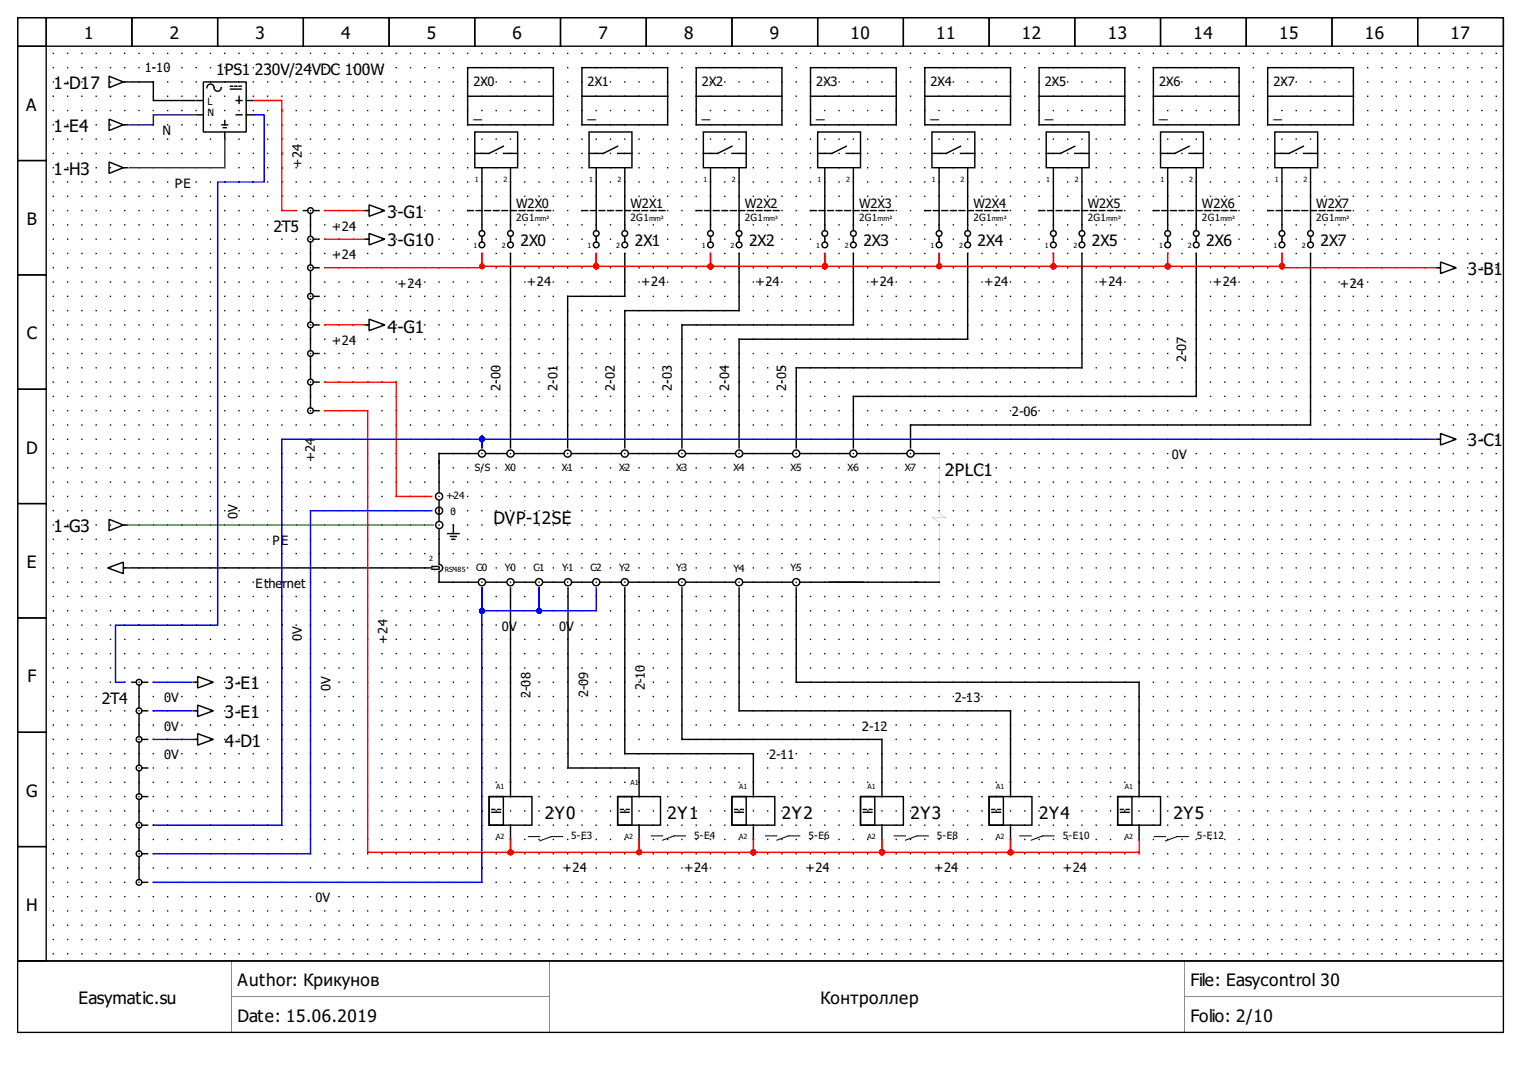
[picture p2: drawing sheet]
<svg xmlns="http://www.w3.org/2000/svg" width="297mm" height="210mm" viewBox="0 0 297 210" stroke-linecap="round" stroke-linejoin="round" font-family="sans-serif">
<defs><g id="words">
<g font-size="3.3">
<text x="16.4" y="7.6">1</text>
<text x="33.1" y="7.6">2</text>
<text x="49.9" y="7.6">3</text>
<text x="66.6" y="7.6">4</text>
<text x="83.3" y="7.6">5</text>
<text x="100" y="7.6">6</text>
<text x="116.8" y="7.6">7</text>
<text x="133.5" y="7.6">8</text>
<text x="150.2" y="7.6">9</text>
<text x="166" y="7.6">10</text>
<text x="182.7" y="7.6">11</text>
<text x="199.4" y="7.6">12</text>
<text x="216.2" y="7.6">13</text>
<text x="232.9" y="7.6">14</text>
<text x="249.6" y="7.6">15</text>
<text x="266.4" y="7.6">16</text>
<text x="283.1" y="7.6">17</text>
<text x="10.4" y="17.4">1-D17</text>
<text x="5.1" y="21.6">A</text>
<text x="10.4" y="25.7">1-E4</text>
<text x="10.4" y="34.1">1-H3</text>
<text x="5.3" y="43.9">B</text>
<text x="75.7" y="42.5">3-G1</text>
<text x="75.7" y="48.1">3-G10</text>
<text x="286.4" y="53.6">3-B1</text>
<text x="75.7" y="65.1">4-G1</text>
<text x="5.3" y="66.2">C</text>
<text x="5.1" y="88.5">D</text>
<text x="286.4" y="87.1">3-C1</text>
<text x="184.4" y="92.9">2PLC1</text>
<text x="10.4" y="103.8">1-G3</text>
<text x="96.3" y="102.1">DVP-12SE</text>
<text x="5.3" y="110.8">E</text>
<text x="5.4" y="133.1">F</text>
<text x="43.9" y="134.5">3-E1</text>
<text x="43.9" y="140.1">3-E1</text>
<text x="43.9" y="145.6">4-D1</text>
<text x="5.1" y="155.4">G</text>
<text x="106.3" y="159.9">2Y0</text>
<text x="130.3" y="159.7">2Y1</text>
<text x="152.6" y="159.7">2Y2</text>
<text x="177.7" y="159.7">2Y3</text>
<text x="202.8" y="159.7">2Y4</text>
<text x="229" y="159.9">2Y5</text>
<text x="5.1" y="177.7">H</text>
<text x="15.3" y="195.8">Easymatic.su</text>
<text x="46.4" y="192.3">Author: Крикунов</text>
<text x="160.1" y="195.8">Контроллер</text>
<text x="232.3" y="192.3">File: Easycontrol 30</text>
<text x="46.4" y="199.3">Date: 15.06.2019</text>
<text x="232.3" y="199.3">Folio: 2/10</text>
</g>
<g font-size="3.1">
<text x="42.2" y="14.6">1PS1</text>
<text x="49.7" y="14.6">230V/24VDC 100W</text>
<text x="92.4" y="23">_</text>
<text x="114.7" y="23">_</text>
<text x="137" y="23">_</text>
<text x="159.3" y="23">_</text>
<text x="181.6" y="23">_</text>
<text x="203.9" y="23">_</text>
<text x="226.2" y="23">_</text>
<text x="248.5" y="23">_</text>
<text x="53.3" y="45.3">2T5</text>
<text x="101.6" y="48.1">2X0</text>
<text x="123.9" y="48.1">2X1</text>
<text x="146.2" y="48.1">2X2</text>
<text x="168.5" y="48.1">2X3</text>
<text x="190.8" y="48.1">2X4</text>
<text x="213.1" y="48.1">2X5</text>
<text x="235.4" y="48.1">2X6</text>
<text x="257.7" y="48.1">2X7</text>
<text x="19.9" y="137.3">2T4</text>
</g>
<g font-size="2.5">
<text x="28.3" y="14">1-10</text>
<text x="92.4" y="16.8">2X0</text>
<text x="114.7" y="16.8">2X1</text>
<text x="137" y="16.8">2X2</text>
<text x="159.3" y="16.8">2X3</text>
<text x="181.6" y="16.8">2X4</text>
<text x="203.9" y="16.8">2X5</text>
<text x="226.2" y="16.8">2X6</text>
<text x="248.5" y="16.8">2X7</text>
<text x="31.7" y="26.3">N</text>
<text x="58.9" y="32.7" transform="rotate(-90 58.9 32.7)">+24</text>
<text x="34.1" y="36.6">PE</text>
<text x="100.7" y="40.5">W2X0</text>
<text x="123.1" y="40.5">W2X1</text>
<text x="145.4" y="40.5">W2X2</text>
<text x="167.7" y="40.5">W2X3</text>
<text x="190" y="40.5">W2X4</text>
<text x="212.3" y="40.5">W2X5</text>
<text x="234.6" y="40.5">W2X6</text>
<text x="256.9" y="40.5">W2X7</text>
<text x="64.8" y="45">+24</text>
<text x="64.8" y="50.6">+24</text>
<text x="77.6" y="56.1">+24</text>
<text x="102.8" y="55.9">+24</text>
<text x="125.1" y="55.9">+24</text>
<text x="147.4" y="55.9">+24</text>
<text x="169.8" y="55.9">+24</text>
<text x="192.1" y="55.9">+24</text>
<text x="214.4" y="55.9">+24</text>
<text x="236.7" y="55.9">+24</text>
<text x="261.5" y="56.1">+24</text>
<text x="64.8" y="67.3">+24</text>
<text x="231.5" y="70.6" transform="rotate(-90 231.5 70.6)">2-07</text>
<text x="97.7" y="76.2" transform="rotate(-90 97.7 76.2)">2-00</text>
<text x="108.8" y="76.2" transform="rotate(-90 108.8 76.2)">2-01</text>
<text x="120" y="76.2" transform="rotate(-90 120 76.2)">2-02</text>
<text x="131.1" y="76.2" transform="rotate(-90 131.1 76.2)">2-03</text>
<text x="142.3" y="76.2" transform="rotate(-90 142.3 76.2)">2-04</text>
<text x="153.4" y="76.2" transform="rotate(-90 153.4 76.2)">2-05</text>
<text x="197.5" y="81.2">2-06</text>
<text x="228.7" y="89.6">0V</text>
<text x="61.4" y="90.2" transform="rotate(-90 61.4 90.2)">+24</text>
<text x="46.4" y="101.3" transform="rotate(-90 46.4 101.3)">0V</text>
<text x="53.2" y="106.3">PE</text>
<text x="49.9" y="114.7">Ethe</text>
<text x="55.2" y="114.7">rnet</text>
<text x="58.9" y="125" transform="rotate(-90 58.9 125)">0V</text>
<text x="75.7" y="125.6" transform="rotate(-90 75.7 125.6)">+24</text>
<text x="98" y="123.1">0V</text>
<text x="109.1" y="123.1">0V</text>
<text x="32" y="137">0V</text>
<text x="64.5" y="134.8" transform="rotate(-90 64.5 134.8)">0V</text>
<text x="103.5" y="136.2" transform="rotate(-90 103.5 136.2)">2-08</text>
<text x="114.8" y="136" transform="rotate(-90 114.8 136)">2-09</text>
<text x="125.8" y="134.6" transform="rotate(-90 125.8 134.6)">2-10</text>
<text x="186.3" y="137">2-13</text>
<text x="32" y="142.6">0V</text>
<text x="168.2" y="142.6">2-12</text>
<text x="32" y="148.1">0V</text>
<text x="150.1" y="148.1">2-11</text>
<text x="109.8" y="170.2">+24</text>
<text x="133.5" y="170.2">+24</text>
<text x="157.2" y="170.2">+24</text>
<text x="182.3" y="170.2">+24</text>
<text x="207.4" y="170.2">+24</text>
<text x="61.6" y="176">0V</text>
</g>
<g font-size="2">
<text x="40.5" y="22.7">N</text>
<text x="40.5" y="20.4">L</text>
<text x="100.7" y="43">2G1</text>
<text x="123.1" y="43">2G1</text>
<text x="145.4" y="43">2G1</text>
<text x="167.7" y="43">2G1</text>
<text x="190" y="43">2G1</text>
<text x="212.3" y="43">2G1</text>
<text x="234.6" y="43">2G1</text>
<text x="256.9" y="43">2G1</text>
<text x="92.7" y="91.8">S/S</text>
<text x="98.5" y="91.8">X0</text>
<text x="109.7" y="91.8">X1</text>
<text x="120.8" y="91.8">X2</text>
<text x="132" y="91.8">X3</text>
<text x="143.1" y="91.8">X4</text>
<text x="154.3" y="91.8">X5</text>
<text x="165.4" y="91.8">X6</text>
<text x="176.6" y="91.8">X7</text>
<text x="87.1" y="97.4">+24</text>
<text x="87.9" y="100.5">0</text>
<text x="92.9" y="111.3">C0</text>
<text x="98.5" y="111.3">Y0</text>
<text x="104.1" y="111.3">C1</text>
<text x="109.7" y="111.3">Y1</text>
<text x="115.2" y="111.3">C2</text>
<text x="120.8" y="111.3">Y2</text>
<text x="132" y="111.3">Y3</text>
<text x="143.1" y="111.6">Y4</text>
<text x="154.3" y="111.3">Y5</text>
<text x="111.5" y="163.8">5-E3</text>
<text x="135.5" y="163.6">5-E4</text>
<text x="157.8" y="163.6">5-E6</text>
<text x="182.9" y="163.6">5-E8</text>
<text x="207.4" y="163.6">5-E10</text>
<text x="233.6" y="163.8">5-E12</text>
</g>
<g font-size="1.4">
<text x="92.7" y="35.5">1</text>
<text x="98.2" y="35.5">2</text>
<text x="115" y="35.5">1</text>
<text x="120.5" y="35.5">2</text>
<text x="137.3" y="35.5">1</text>
<text x="142.8" y="35.5">2</text>
<text x="159.6" y="35.5">1</text>
<text x="165.2" y="35.5">2</text>
<text x="181.9" y="35.5">1</text>
<text x="187.5" y="35.5">2</text>
<text x="204.2" y="35.5">1</text>
<text x="209.8" y="35.5">2</text>
<text x="226.5" y="35.5">1</text>
<text x="232.1" y="35.5">2</text>
<text x="248.8" y="35.5">1</text>
<text x="254.4" y="35.5">2</text>
<text x="104.4" y="43">mm²</text>
<text x="126.7" y="43">mm²</text>
<text x="149" y="43">mm²</text>
<text x="171.3" y="43">mm²</text>
<text x="193.6" y="43">mm²</text>
<text x="215.9" y="43">mm²</text>
<text x="238.2" y="43">mm²</text>
<text x="260.5" y="43">mm²</text>
<text x="92.4" y="48.3">1</text>
<text x="98" y="48.3">2</text>
<text x="114.7" y="48.3">1</text>
<text x="120.3" y="48.3">2</text>
<text x="137" y="48.3">1</text>
<text x="142.6" y="48.3">2</text>
<text x="159.3" y="48.3">1</text>
<text x="164.9" y="48.3">2</text>
<text x="181.6" y="48.3">1</text>
<text x="187.2" y="48.3">2</text>
<text x="203.9" y="48.3">1</text>
<text x="209.5" y="48.3">2</text>
<text x="226.2" y="48.3">1</text>
<text x="231.8" y="48.3">2</text>
<text x="248.5" y="48.3">1</text>
<text x="254.1" y="48.3">2</text>
<text x="83.7" y="109.4">2</text>
<text x="86.8" y="111.6">RS485</text>
<text x="96.8" y="154">A1</text>
<text x="123.1" y="153.2">A1</text>
<text x="144.2" y="154">A1</text>
<text x="169.3" y="154">A1</text>
<text x="194.4" y="154">A1</text>
<text x="219.5" y="154">A1</text>
<text x="96.8" y="163.8">A2</text>
<text x="121.9" y="163.8">A2</text>
<text x="144.2" y="163.8">A2</text>
<text x="169.3" y="163.8">A2</text>
<text x="194.4" y="163.8">A2</text>
<text x="219.5" y="163.8">A2</text>
</g>
</g></defs>
<g fill="#000">
<path d="M84.3 109.9l.6 1.7zM183.3 87.9v12.3l1.4 .8h-2.8l1.4 .9v12.2v-12.2l-1.4-.9h2.8l-1.4-.8z"/>
<path d="M3.4 3.4h290.1v184.1l-.1 .1h-290zM3.4 3.4h.2v184.1h-.2v-.2h290v.2h-.1v-184.1h.1v.2h-290z"/>
<path d="M3.4 3.4h5.7v5.6l-.1 .1h-5.6zM3.4 3.4h.2v5.6h-.2v-.1h5.6v.1h-.1v-5.6h.1v.2h-5.6z"/>
<path d="M3.4 8.9h5.6l.1 .1v22.3l-.1 .2h-5.6v-.2zM3.4 9h.2v22.3h-.2v-.1h5.6v.1h-.1v-22.3h.1v.1h-5.6z"/>
<path d="M8.9 3.4h16.8h.2v5.6l-.2 .1h-16.7l-.1-.1zM9 3.4h.1v5.6h-.1v-.1h16.7v.1h-.1v-5.6h.1v.2h-16.7z"/>
<path d="M10.3 10.3h.2v.2h-.2zM10.3 13.1h.2v.2h-.2zM10.3 15.9h.2v.2h-.2zM10.3 18.6h.2v.3h-.2zM10.3 21.4h.2v.3h-.2zM10.3 24.2h.2v.3h-.2zM10.3 27h.2v.3h-.2zM10.3 29.8h.2v.3h-.2zM10.3 32.6h.2v.2h-.2zM10.3 35.4h.2v.2h-.2zM10.3 38.2h.2v.2h-.2zM10.3 40.9h.2v.3h-.2zM10.3 43.7h.2v.3h-.2zM10.3 46.5h.2v.3h-.2zM10.3 49.3h.2v.3h-.2zM10.3 52.1h.2v.3h-.2zM10.3 54.9h.2v.3h-.2zM10.3 57.7h.2v.2h-.2zM10.3 60.5h.2v.2h-.2zM10.3 63.3h.2v.2h-.2zM10.3 66h.2v.3h-.2zM10.3 68.8h.2v.3h-.2zM10.3 71.6h.2v.3h-.2zM10.3 74.4h.2v.3h-.2zM10.3 77.2h.2v.3h-.2zM10.3 80h.2v.2h-.2zM10.3 82.8h.2v.2h-.2zM10.3 85.6h.2v.2h-.2zM10.3 88.3h.2v.3h-.2zM10.3 91.1h.2v.3h-.2zM10.3 93.9h.2v.3h-.2zM10.3 96.7h.2v.3h-.2zM10.3 99.5h.2v.3h-.2zM10.3 102.3h.2v.3h-.2zM10.3 105.1h.2v.2h-.2zM10.3 107.9h.2v.2h-.2zM10.3 110.7h.2v.2h-.2zM10.3 113.4h.2v.3h-.2zM10.3 116.2h.2v.3h-.2zM10.3 119h.2v.3h-.2zM10.3 121.8h.2v.3h-.2zM10.3 124.6h.2v.3h-.2zM10.3 127.4h.2v.2h-.2zM10.3 130.2h.2v.2h-.2zM10.3 133h.2v.2h-.2zM10.3 135.7h.2v.3h-.2zM10.3 138.5h.2v.3h-.2zM10.3 141.3h.2v.3h-.2zM10.3 144.1h.2v.3h-.2zM10.3 146.9h.2v.3h-.2zM10.3 149.7h.2v.3h-.2zM10.3 152.5h.2v.2h-.2zM10.3 155.3h.2v.2h-.2zM10.3 158.1h.2v.2h-.2zM10.3 160.8h.2v.3h-.2zM10.3 163.6h.2v.3h-.2zM10.3 166.4h.2v.3h-.2zM10.3 169.2h.2v.3h-.2zM10.3 172h.2v.3h-.2zM10.3 174.8h.2v.2h-.2zM10.3 177.6h.2v.2h-.2zM10.3 180.4h.2v.2h-.2zM10.3 183.1h.2v.3h-.2zM10.3 185.9h.2v.3h-.2zM13.1 10.3h.2v.2h-.2zM13.1 13.1h.2v.2h-.2zM13.1 15.9h.2v.2h-.2zM13.1 18.6h.2v.3h-.2zM13.1 21.4h.2v.3h-.2zM13.1 24.2h.2v.3h-.2zM13.1 27h.2v.3h-.2zM13.1 29.8h.2v.3h-.2zM13.1 32.6h.2v.2h-.2zM13.1 35.4h.2v.2h-.2zM13.1 38.2h.2v.2h-.2zM13.1 40.9h.2v.3h-.2zM13.1 43.7h.2v.3h-.2zM13.1 46.5h.2v.3h-.2zM13.1 49.3h.2v.3h-.2zM13.1 52.1h.2v.3h-.2zM13.1 54.9h.2v.3h-.2zM13.1 57.7h.2v.2h-.2zM13.1 60.5h.2v.2h-.2zM13.1 63.3h.2v.2h-.2zM13.1 66h.2v.3h-.2zM13.1 68.8h.2v.3h-.2zM13.1 71.6h.2v.3h-.2zM13.1 74.4h.2v.3h-.2zM13.1 77.2h.2v.3h-.2zM13.1 80h.2v.2h-.2zM13.1 82.8h.2v.2h-.2zM13.1 85.6h.2v.2h-.2zM13.1 88.3h.2v.3h-.2zM13.1 91.1h.2v.3h-.2zM13.1 93.9h.2v.3h-.2zM13.1 96.7h.2v.3h-.2zM13.1 99.5h.2v.3h-.2zM13.1 102.3h.2v.3h-.2zM13.1 105.1h.2v.2h-.2zM13.1 107.9h.2v.2h-.2zM13.1 110.7h.2v.2h-.2zM13.1 113.4h.2v.3h-.2zM13.1 116.2h.2v.3h-.2zM13.1 119h.2v.3h-.2zM13.1 121.8h.2v.3h-.2zM13.1 124.6h.2v.3h-.2zM13.1 127.4h.2v.2h-.2zM13.1 130.2h.2v.2h-.2zM13.1 133h.2v.2h-.2zM13.1 135.7h.2v.3h-.2zM13.1 138.5h.2v.3h-.2zM13.1 141.3h.2v.3h-.2zM13.1 144.1h.2v.3h-.2zM13.1 146.9h.2v.3h-.2zM13.1 149.7h.2v.3h-.2zM13.1 152.5h.2v.2h-.2zM13.1 155.3h.2v.2h-.2zM13.1 158.1h.2v.2h-.2zM13.1 160.8h.2v.3h-.2zM13.1 163.6h.2v.3h-.2zM13.1 166.4h.2v.3h-.2zM13.1 169.2h.2v.3h-.2zM13.1 172h.2v.3h-.2zM13.1 174.8h.2v.2h-.2zM13.1 177.6h.2v.2h-.2zM13.1 180.4h.2v.2h-.2zM13.1 183.1h.2v.3h-.2zM13.1 185.9h.2v.3h-.2zM15.9 10.3h.2v.2h-.2zM15.9 13.1h.2v.2h-.2zM15.9 15.9h.2v.2h-.2zM15.9 18.6h.2v.3h-.2zM15.9 21.4h.2v.3h-.2zM15.9 24.2h.2v.3h-.2zM15.9 27h.2v.3h-.2zM15.9 29.8h.2v.3h-.2zM15.9 32.6h.2v.2h-.2zM15.9 35.4h.2v.2h-.2zM15.9 38.2h.2v.2h-.2zM15.9 40.9h.2v.3h-.2zM15.9 43.7h.2v.3h-.2zM15.9 46.5h.2v.3h-.2zM15.9 49.3h.2v.3h-.2zM15.9 52.1h.2v.3h-.2zM15.9 54.9h.2v.3h-.2zM15.9 57.7h.2v.2h-.2zM15.9 60.5h.2v.2h-.2zM15.9 63.3h.2v.2h-.2zM15.9 66h.2v.3h-.2zM15.9 68.8h.2v.3h-.2zM15.9 71.6h.2v.3h-.2zM15.9 74.4h.2v.3h-.2zM15.9 77.2h.2v.3h-.2zM15.9 80h.2v.2h-.2zM15.9 82.8h.2v.2h-.2zM15.9 85.6h.2v.2h-.2zM15.9 88.3h.2v.3h-.2zM15.9 91.1h.2v.3h-.2zM15.9 93.9h.2v.3h-.2zM15.9 96.7h.2v.3h-.2zM15.9 99.5h.2v.3h-.2zM15.9 102.3h.2v.3h-.2zM15.9 105.1h.2v.2h-.2zM15.9 107.9h.2v.2h-.2zM15.9 110.7h.2v.2h-.2zM15.9 113.4h.2v.3h-.2zM15.9 116.2h.2v.3h-.2zM15.9 119h.2v.3h-.2zM15.9 121.8h.2v.3h-.2zM15.9 124.6h.2v.3h-.2zM15.9 127.4h.2v.2h-.2zM15.9 130.2h.2v.2h-.2zM15.9 133h.2v.2h-.2zM15.9 135.7h.2v.3h-.2zM15.9 138.5h.2v.3h-.2zM15.9 141.3h.2v.3h-.2zM15.9 144.1h.2v.3h-.2zM15.9 146.9h.2v.3h-.2zM15.9 149.7h.2v.3h-.2zM15.9 152.5h.2v.2h-.2zM15.9 155.3h.2v.2h-.2zM15.9 158.1h.2v.2h-.2zM15.9 160.8h.2v.3h-.2zM15.9 163.6h.2v.3h-.2zM15.9 166.4h.2v.3h-.2zM15.9 169.2h.2v.3h-.2zM15.9 172h.2v.3h-.2zM15.9 174.8h.2v.2h-.2zM15.9 177.6h.2v.2h-.2zM15.9 180.4h.2v.2h-.2zM15.9 183.1h.2v.3h-.2zM15.9 185.9h.2v.3h-.2zM18.6 10.3h.3v.2h-.3zM18.6 13.1h.3v.2h-.3zM18.6 15.9h.3v.2h-.3zM18.6 18.6h.3v.3h-.3zM18.6 21.4h.3v.3h-.3zM18.6 24.2h.3v.3h-.3zM18.6 27h.3v.3h-.3zM18.6 29.8h.3v.3h-.3zM18.6 32.6h.3v.2h-.3zM18.6 35.4h.3v.2h-.3zM18.6 38.2h.3v.2h-.3zM18.6 40.9h.3v.3h-.3zM18.6 43.7h.3v.3h-.3zM18.6 46.5h.3v.3h-.3zM18.6 49.3h.3v.3h-.3zM18.6 52.1h.3v.3h-.3zM18.6 54.9h.3v.3h-.3zM18.6 57.7h.3v.2h-.3zM18.6 60.5h.3v.2h-.3zM18.6 63.3h.3v.2h-.3zM18.6 66h.3v.3h-.3zM18.6 68.8h.3v.3h-.3zM18.6 71.6h.3v.3h-.3zM18.6 74.4h.3v.3h-.3zM18.6 77.2h.3v.3h-.3zM18.6 80h.3v.2h-.3zM18.6 82.8h.3v.2h-.3zM18.6 85.6h.3v.2h-.3zM18.6 88.3h.3v.3h-.3zM18.6 91.1h.3v.3h-.3zM18.6 93.9h.3v.3h-.3zM18.6 96.7h.3v.3h-.3zM18.6 99.5h.3v.3h-.3zM18.6 102.3h.3v.3h-.3zM18.6 105.1h.3v.2h-.3zM18.6 107.9h.3v.2h-.3zM18.6 110.7h.3v.2h-.3zM18.6 113.4h.3v.3h-.3zM18.6 116.2h.3v.3h-.3zM18.6 119h.3v.3h-.3zM18.6 121.8h.3v.3h-.3zM18.6 124.6h.3v.3h-.3zM18.6 127.4h.3v.2h-.3zM18.6 130.2h.3v.2h-.3zM18.6 133h.3v.2h-.3zM18.6 135.7h.3v.3h-.3zM18.6 138.5h.3v.3h-.3zM18.6 141.3h.3v.3h-.3zM18.6 144.1h.3v.3h-.3zM18.6 146.9h.3v.3h-.3zM18.6 149.7h.3v.3h-.3zM18.6 152.5h.3v.2h-.3zM18.6 155.3h.3v.2h-.3zM18.6 158.1h.3v.2h-.3zM18.6 160.8h.3v.3h-.3zM18.6 163.6h.3v.3h-.3zM18.6 166.4h.3v.3h-.3zM18.6 169.2h.3v.3h-.3zM18.6 172h.3v.3h-.3zM18.6 174.8h.3v.2h-.3zM18.6 177.6h.3v.2h-.3zM18.6 180.4h.3v.2h-.3zM18.6 183.1h.3v.3h-.3zM18.6 185.9h.3v.3h-.3z"/>
<path d="M21.4 10.3h.3v.2h-.3zM21.4 13.1h.3v.2h-.3zM21.4 15.9h.3v.2h-.3zM21.4 18.6h.3v.3h-.3zM21.4 21.4h.3v.3h-.3zM21.4 24.2h.3v.3h-.3zM21.4 27h.3v.3h-.3zM21.4 29.8h.3v.3h-.3zM21.4 32.6h.3v.2h-.3zM21.4 35.4h.3v.2h-.3zM21.4 38.2h.3v.2h-.3zM21.4 40.9h.3v.3h-.3zM21.4 43.7h.3v.3h-.3zM21.4 46.5h.3v.3h-.3zM21.4 49.3h.3v.3h-.3zM21.4 52.1h.3v.3h-.3zM21.4 54.9h.3v.3h-.3zM21.4 57.7h.3v.2h-.3zM21.4 60.5h.3v.2h-.3zM21.4 63.3h.3v.2h-.3zM21.4 66h.3v.3h-.3zM21.4 68.8h.3v.3h-.3zM21.4 71.6h.3v.3h-.3zM21.4 74.4h.3v.3h-.3zM21.4 77.2h.3v.3h-.3zM21.4 80h.3v.2h-.3zM21.4 82.8h.3v.2h-.3zM21.4 85.6h.3v.2h-.3zM21.4 88.3h.3v.3h-.3zM21.4 91.1h.3v.3h-.3zM21.4 93.9h.3v.3h-.3zM21.4 96.7h.3v.3h-.3zM21.4 99.5h.3v.3h-.3zM21.4 102.3h.3v.3h-.3zM21.4 105.1h.3v.2h-.3zM21.4 107.9h.3v.2h-.3zM21.4 110.7h.3v.2h-.3zM21.4 113.4h.3v.3h-.3zM21.4 116.2h.3v.3h-.3zM21.4 119h.3v.3h-.3zM21.4 121.8h.3v.3h-.3zM21.4 124.6h.3v.3h-.3zM21.4 127.4h.3v.2h-.3zM21.4 130.2h.3v.2h-.3zM21.4 133h.3v.2h-.3zM21.4 135.7h.3v.3h-.3zM21.4 138.5h.3v.3h-.3zM21.4 141.3h.3v.3h-.3zM21.4 144.1h.3v.3h-.3zM21.4 146.9h.3v.3h-.3zM21.4 149.7h.3v.3h-.3zM21.4 152.5h.3v.2h-.3zM21.4 155.3h.3v.2h-.3zM21.4 158.1h.3v.2h-.3zM21.4 160.8h.3v.3h-.3zM21.4 163.6h.3v.3h-.3zM21.4 166.4h.3v.3h-.3zM21.4 169.2h.3v.3h-.3zM21.4 172h.3v.3h-.3zM21.4 174.8h.3v.2h-.3zM21.4 177.6h.3v.2h-.3zM21.4 180.4h.3v.2h-.3zM21.4 183.1h.3v.3h-.3zM21.4 185.9h.3v.3h-.3zM24.2 10.3h.3v.2h-.3zM24.2 13.1h.3v.2h-.3zM24.2 15.9h.3v.2h-.3zM24.2 18.6h.3v.3h-.3zM24.2 21.4h.3v.3h-.3zM24.2 24.2h.3v.3h-.3zM24.2 27h.3v.3h-.3zM24.2 29.8h.3v.3h-.3zM24.2 32.6h.3v.2h-.3zM24.2 35.4h.3v.2h-.3zM24.2 38.2h.3v.2h-.3zM24.2 40.9h.3v.3h-.3zM24.2 43.7h.3v.3h-.3zM24.2 46.5h.3v.3h-.3zM24.2 49.3h.3v.3h-.3zM24.2 52.1h.3v.3h-.3zM24.2 54.9h.3v.3h-.3zM24.2 57.7h.3v.2h-.3zM24.2 60.5h.3v.2h-.3zM24.2 63.3h.3v.2h-.3zM24.2 66h.3v.3h-.3zM24.2 68.8h.3v.3h-.3zM24.2 71.6h.3v.3h-.3zM24.2 74.4h.3v.3h-.3zM24.2 77.2h.3v.3h-.3zM24.2 80h.3v.2h-.3zM24.2 82.8h.3v.2h-.3zM24.2 85.6h.3v.2h-.3zM24.2 88.3h.3v.3h-.3zM24.2 91.1h.3v.3h-.3zM24.2 93.9h.3v.3h-.3zM24.2 96.7h.3v.3h-.3zM24.2 99.5h.3v.3h-.3zM24.2 102.3h.3v.3h-.3zM24.2 105.1h.3v.2h-.3zM24.2 107.9h.3v.2h-.3zM24.2 110.7h.3v.2h-.3zM24.2 113.4h.3v.3h-.3zM24.2 116.2h.3v.3h-.3zM24.2 119h.3v.3h-.3zM24.2 121.8h.3v.3h-.3zM24.2 124.6h.3v.3h-.3zM24.2 127.4h.3v.2h-.3zM24.2 130.2h.3v.2h-.3zM24.2 133h.3v.2h-.3zM24.2 135.7h.3v.3h-.3zM24.2 138.5h.3v.3h-.3zM24.2 141.3h.3v.3h-.3zM24.2 144.1h.3v.3h-.3zM24.2 146.9h.3v.3h-.3zM24.2 149.7h.3v.3h-.3zM24.2 152.5h.3v.2h-.3zM24.2 155.3h.3v.2h-.3zM24.2 158.1h.3v.2h-.3zM24.2 160.8h.3v.3h-.3zM24.2 163.6h.3v.3h-.3zM24.2 166.4h.3v.3h-.3zM24.2 169.2h.3v.3h-.3zM24.2 172h.3v.3h-.3zM24.2 174.8h.3v.2h-.3zM24.2 177.6h.3v.2h-.3zM24.2 180.4h.3v.2h-.3zM24.2 183.1h.3v.3h-.3zM24.2 185.9h.3v.3h-.3zM27 10.3h.3v.2h-.3zM27 13.1h.3v.2h-.3zM27 15.9h.3v.2h-.3zM27 18.6h.3v.3h-.3zM27 21.4h.3v.3h-.3zM27 24.2h.3v.3h-.3zM27 27h.3v.3h-.3zM27 29.8h.3v.3h-.3zM27 32.6h.3v.2h-.3zM27 35.4h.3v.2h-.3zM27 38.2h.3v.2h-.3zM27 40.9h.3v.3h-.3zM27 43.7h.3v.3h-.3zM27 46.5h.3v.3h-.3zM27 49.3h.3v.3h-.3zM27 52.1h.3v.3h-.3zM27 54.9h.3v.3h-.3zM27 57.7h.3v.2h-.3zM27 60.5h.3v.2h-.3zM27 63.3h.3v.2h-.3zM27 66h.3v.3h-.3zM27 68.8h.3v.3h-.3zM27 71.6h.3v.3h-.3zM27 74.4h.3v.3h-.3zM27 77.2h.3v.3h-.3zM27 80h.3v.2h-.3zM27 82.8h.3v.2h-.3zM27 85.6h.3v.2h-.3zM27 88.3h.3v.3h-.3zM27 91.1h.3v.3h-.3zM27 93.9h.3v.3h-.3zM27 96.7h.3v.3h-.3zM27 99.5h.3v.3h-.3zM27 102.3h.3v.3h-.3zM27 105.1h.3v.2h-.3zM27 107.9h.3v.2h-.3zM27 110.7h.3v.2h-.3zM27 113.4h.3v.3h-.3zM27 116.2h.3v.3h-.3zM27 119h.3v.3h-.3zM27 121.8h.3v.3h-.3zM27 124.6h.3v.3h-.3zM27 127.4h.3v.2h-.3zM27 130.2h.3v.2h-.3zM27 133h.3v.2h-.3zM27 135.7h.3v.3h-.3zM27 138.5h.3v.3h-.3zM27 141.3h.3v.3h-.3zM27 144.1h.3v.3h-.3zM27 146.9h.3v.3h-.3zM27 149.7h.3v.3h-.3zM27 152.5h.3v.2h-.3zM27 155.3h.3v.2h-.3zM27 158.1h.3v.2h-.3zM27 160.8h.3v.3h-.3zM27 163.6h.3v.3h-.3zM27 166.4h.3v.3h-.3zM27 169.2h.3v.3h-.3zM27 172h.3v.3h-.3zM27 174.8h.3v.2h-.3zM27 177.6h.3v.2h-.3zM27 180.4h.3v.2h-.3zM27 183.1h.3v.3h-.3zM27 185.9h.3v.3h-.3zM29.8 10.3h.3v.2h-.3zM29.8 13.1h.3v.2h-.3zM29.8 15.9h.3v.2h-.3zM29.8 18.6h.3v.3h-.3zM29.8 21.4h.3v.3h-.3zM29.8 24.2h.3v.3h-.3zM29.8 27h.3v.3h-.3zM29.8 29.8h.3v.3h-.3zM29.8 32.6h.3v.2h-.3zM29.8 35.4h.3v.2h-.3zM29.8 38.2h.3v.2h-.3zM29.8 40.9h.3v.3h-.3zM29.8 43.7h.3v.3h-.3zM29.8 46.5h.3v.3h-.3zM29.8 49.3h.3v.3h-.3zM29.8 52.1h.3v.3h-.3zM29.8 54.9h.3v.3h-.3zM29.8 57.7h.3v.2h-.3zM29.8 60.5h.3v.2h-.3zM29.8 63.3h.3v.2h-.3zM29.8 66h.3v.3h-.3zM29.8 68.8h.3v.3h-.3zM29.8 71.6h.3v.3h-.3zM29.8 74.4h.3v.3h-.3zM29.8 77.2h.3v.3h-.3zM29.8 80h.3v.2h-.3zM29.8 82.8h.3v.2h-.3zM29.8 85.6h.3v.2h-.3zM29.8 88.3h.3v.3h-.3zM29.8 91.1h.3v.3h-.3zM29.8 93.9h.3v.3h-.3zM29.8 96.7h.3v.3h-.3zM29.8 99.5h.3v.3h-.3zM29.8 102.3h.3v.3h-.3zM29.8 105.1h.3v.2h-.3zM29.8 107.9h.3v.2h-.3zM29.8 110.7h.3v.2h-.3zM29.8 113.4h.3v.3h-.3zM29.8 116.2h.3v.3h-.3zM29.8 119h.3v.3h-.3zM29.8 121.8h.3v.3h-.3zM29.8 124.6h.3v.3h-.3zM29.8 127.4h.3v.2h-.3zM29.8 130.2h.3v.2h-.3zM29.8 133h.3v.2h-.3zM29.8 135.7h.3v.3h-.3zM29.8 138.5h.3v.3h-.3zM29.8 141.3h.3v.3h-.3zM29.8 144.1h.3v.3h-.3zM29.8 146.9h.3v.3h-.3zM29.8 149.7h.3v.3h-.3zM29.8 152.5h.3v.2h-.3zM29.8 155.3h.3v.2h-.3zM29.8 158.1h.3v.2h-.3zM29.8 160.8h.3v.3h-.3zM29.8 163.6h.3v.3h-.3zM29.8 166.4h.3v.3h-.3zM29.8 169.2h.3v.3h-.3zM29.8 172h.3v.3h-.3zM29.8 174.8h.3v.2h-.3zM29.8 177.6h.3v.2h-.3zM29.8 180.4h.3v.2h-.3zM29.8 183.1h.3v.3h-.3zM29.8 185.9h.3v.3h-.3z"/>
<path d="M25.6 3.4h16.9h.1v5.6l-.1 .1h-16.8l-.1-.1zM25.7 3.4h.2v5.6h-.2v-.1h16.8v.1h-.2v-5.6h.2v.2h-16.8z"/>
<path d="M32.6 10.3h.2v.2h-.2zM32.6 13.1h.2v.2h-.2zM32.6 15.9h.2v.2h-.2zM32.6 18.6h.2v.3h-.2zM32.6 21.4h.2v.3h-.2zM32.6 24.2h.2v.3h-.2zM32.6 27h.2v.3h-.2zM32.6 29.8h.2v.3h-.2zM32.6 32.6h.2v.2h-.2zM32.6 35.4h.2v.2h-.2zM32.6 38.2h.2v.2h-.2zM32.6 40.9h.2v.3h-.2zM32.6 43.7h.2v.3h-.2zM32.6 46.5h.2v.3h-.2zM32.6 49.3h.2v.3h-.2zM32.6 52.1h.2v.3h-.2zM32.6 54.9h.2v.3h-.2zM32.6 57.7h.2v.2h-.2zM32.6 60.5h.2v.2h-.2zM32.6 63.3h.2v.2h-.2zM32.6 66h.2v.3h-.2zM32.6 68.8h.2v.3h-.2zM32.6 71.6h.2v.3h-.2zM32.6 74.4h.2v.3h-.2zM32.6 77.2h.2v.3h-.2zM32.6 80h.2v.2h-.2zM32.6 82.8h.2v.2h-.2zM32.6 85.6h.2v.2h-.2zM32.6 88.3h.2v.3h-.2zM32.6 91.1h.2v.3h-.2zM32.6 93.9h.2v.3h-.2zM32.6 96.7h.2v.3h-.2zM32.6 99.5h.2v.3h-.2zM32.6 102.3h.2v.3h-.2zM32.6 105.1h.2v.2h-.2zM32.6 107.9h.2v.2h-.2zM32.6 110.7h.2v.2h-.2zM32.6 113.4h.2v.3h-.2zM32.6 116.2h.2v.3h-.2zM32.6 119h.2v.3h-.2zM32.6 121.8h.2v.3h-.2zM32.6 124.6h.2v.3h-.2zM32.6 127.4h.2v.2h-.2zM32.6 130.2h.2v.2h-.2zM32.6 133h.2v.2h-.2zM32.6 135.7h.2v.3h-.2zM32.6 138.5h.2v.3h-.2zM32.6 141.3h.2v.3h-.2zM32.6 144.1h.2v.3h-.2zM32.6 146.9h.2v.3h-.2zM32.6 149.7h.2v.3h-.2zM32.6 152.5h.2v.2h-.2zM32.6 155.3h.2v.2h-.2zM32.6 158.1h.2v.2h-.2zM32.6 160.8h.2v.3h-.2zM32.6 163.6h.2v.3h-.2zM32.6 166.4h.2v.3h-.2zM32.6 169.2h.2v.3h-.2zM32.6 172h.2v.3h-.2zM32.6 174.8h.2v.2h-.2zM32.6 177.6h.2v.2h-.2zM32.6 180.4h.2v.2h-.2zM32.6 183.1h.2v.3h-.2zM32.6 185.9h.2v.3h-.2zM35.4 10.3h.2v.2h-.2zM35.4 13.1h.2v.2h-.2zM35.4 15.9h.2v.2h-.2zM35.4 18.6h.2v.3h-.2zM35.4 21.4h.2v.3h-.2zM35.4 24.2h.2v.3h-.2zM35.4 27h.2v.3h-.2zM35.4 29.8h.2v.3h-.2zM35.4 32.6h.2v.2h-.2zM35.4 35.4h.2v.2h-.2zM35.4 38.2h.2v.2h-.2zM35.4 40.9h.2v.3h-.2zM35.4 43.7h.2v.3h-.2zM35.4 46.5h.2v.3h-.2zM35.4 49.3h.2v.3h-.2zM35.4 52.1h.2v.3h-.2zM35.4 54.9h.2v.3h-.2zM35.4 57.7h.2v.2h-.2zM35.4 60.5h.2v.2h-.2zM35.4 63.3h.2v.2h-.2zM35.4 66h.2v.3h-.2zM35.4 68.8h.2v.3h-.2zM35.4 71.6h.2v.3h-.2zM35.4 74.4h.2v.3h-.2zM35.4 77.2h.2v.3h-.2zM35.4 80h.2v.2h-.2zM35.4 82.8h.2v.2h-.2zM35.4 85.6h.2v.2h-.2zM35.4 88.3h.2v.3h-.2zM35.4 91.1h.2v.3h-.2zM35.4 93.9h.2v.3h-.2zM35.4 96.7h.2v.3h-.2zM35.4 99.5h.2v.3h-.2zM35.4 102.3h.2v.3h-.2zM35.4 105.1h.2v.2h-.2zM35.4 107.9h.2v.2h-.2zM35.4 110.7h.2v.2h-.2zM35.4 113.4h.2v.3h-.2zM35.4 116.2h.2v.3h-.2zM35.4 119h.2v.3h-.2zM35.4 121.8h.2v.3h-.2zM35.4 124.6h.2v.3h-.2zM35.4 127.4h.2v.2h-.2zM35.4 130.2h.2v.2h-.2zM35.4 133h.2v.2h-.2zM35.4 135.7h.2v.3h-.2zM35.4 138.5h.2v.3h-.2zM35.4 141.3h.2v.3h-.2zM35.4 144.1h.2v.3h-.2zM35.4 146.9h.2v.3h-.2zM35.4 149.7h.2v.3h-.2zM35.4 152.5h.2v.2h-.2zM35.4 155.3h.2v.2h-.2zM35.4 158.1h.2v.2h-.2zM35.4 160.8h.2v.3h-.2zM35.4 163.6h.2v.3h-.2zM35.4 166.4h.2v.3h-.2zM35.4 169.2h.2v.3h-.2zM35.4 172h.2v.3h-.2zM35.4 174.8h.2v.2h-.2zM35.4 177.6h.2v.2h-.2zM35.4 180.4h.2v.2h-.2zM35.4 183.1h.2v.3h-.2zM35.4 185.9h.2v.3h-.2zM38.2 10.3h.2v.2h-.2zM38.2 13.1h.2v.2h-.2zM38.2 15.9h.2v.2h-.2zM38.2 18.6h.2v.3h-.2zM38.2 21.4h.2v.3h-.2zM38.2 24.2h.2v.3h-.2zM38.2 27h.2v.3h-.2zM38.2 29.8h.2v.3h-.2zM38.2 32.6h.2v.2h-.2zM38.2 35.4h.2v.2h-.2zM38.2 38.2h.2v.2h-.2zM38.2 40.9h.2v.3h-.2zM38.2 43.7h.2v.3h-.2zM38.2 46.5h.2v.3h-.2zM38.2 49.3h.2v.3h-.2zM38.2 52.1h.2v.3h-.2zM38.2 54.9h.2v.3h-.2zM38.2 57.7h.2v.2h-.2zM38.2 60.5h.2v.2h-.2zM38.2 63.3h.2v.2h-.2zM38.2 66h.2v.3h-.2zM38.2 68.8h.2v.3h-.2zM38.2 71.6h.2v.3h-.2zM38.2 74.4h.2v.3h-.2zM38.2 77.2h.2v.3h-.2zM38.2 80h.2v.2h-.2zM38.2 82.8h.2v.2h-.2zM38.2 85.6h.2v.2h-.2zM38.2 88.3h.2v.3h-.2zM38.2 91.1h.2v.3h-.2zM38.2 93.9h.2v.3h-.2zM38.2 96.7h.2v.3h-.2zM38.2 99.5h.2v.3h-.2zM38.2 102.3h.2v.3h-.2zM38.2 105.1h.2v.2h-.2zM38.2 107.9h.2v.2h-.2zM38.2 110.7h.2v.2h-.2zM38.2 113.4h.2v.3h-.2zM38.2 116.2h.2v.3h-.2zM38.2 119h.2v.3h-.2zM38.2 121.8h.2v.3h-.2zM38.2 124.6h.2v.3h-.2zM38.2 127.4h.2v.2h-.2zM38.2 130.2h.2v.2h-.2zM38.2 133h.2v.2h-.2zM38.2 135.7h.2v.3h-.2zM38.2 138.5h.2v.3h-.2zM38.2 141.3h.2v.3h-.2zM38.2 144.1h.2v.3h-.2zM38.2 146.9h.2v.3h-.2zM38.2 149.7h.2v.3h-.2zM38.2 152.5h.2v.2h-.2zM38.2 155.3h.2v.2h-.2zM38.2 158.1h.2v.2h-.2zM38.2 160.8h.2v.3h-.2zM38.2 163.6h.2v.3h-.2zM38.2 166.4h.2v.3h-.2zM38.2 169.2h.2v.3h-.2zM38.2 172h.2v.3h-.2zM38.2 174.8h.2v.2h-.2zM38.2 177.6h.2v.2h-.2zM38.2 180.4h.2v.2h-.2zM38.2 183.1h.2v.3h-.2zM38.2 185.9h.2v.3h-.2zM40.9 10.3h.3v.2h-.3zM40.9 13.1h.3v.2h-.3zM40.9 15.9h.3v.2h-.3zM40.9 18.6h.3v.3h-.3zM40.9 21.4h.3v.3h-.3zM40.9 24.2h.3v.3h-.3zM40.9 27h.3v.3h-.3zM40.9 29.8h.3v.3h-.3zM40.9 32.6h.3v.2h-.3zM40.9 35.4h.3v.2h-.3zM40.9 38.2h.3v.2h-.3zM40.9 40.9h.3v.3h-.3zM40.9 43.7h.3v.3h-.3zM40.9 46.5h.3v.3h-.3zM40.9 49.3h.3v.3h-.3zM40.9 52.1h.3v.3h-.3zM40.9 54.9h.3v.3h-.3zM40.9 57.7h.3v.2h-.3zM40.9 60.5h.3v.2h-.3zM40.9 63.3h.3v.2h-.3zM40.9 66h.3v.3h-.3zM40.9 68.8h.3v.3h-.3zM40.9 71.6h.3v.3h-.3zM40.9 74.4h.3v.3h-.3zM40.9 77.2h.3v.3h-.3zM40.9 80h.3v.2h-.3zM40.9 82.8h.3v.2h-.3zM40.9 85.6h.3v.2h-.3zM40.9 88.3h.3v.3h-.3zM40.9 91.1h.3v.3h-.3zM40.9 93.9h.3v.3h-.3zM40.9 96.7h.3v.3h-.3zM40.9 99.5h.3v.3h-.3zM40.9 102.3h.3v.3h-.3zM40.9 105.1h.3v.2h-.3zM40.9 107.9h.3v.2h-.3zM40.9 110.7h.3v.2h-.3zM40.9 113.4h.3v.3h-.3zM40.9 116.2h.3v.3h-.3zM40.9 119h.3v.3h-.3zM40.9 121.8h.3v.3h-.3zM40.9 124.6h.3v.3h-.3zM40.9 127.4h.3v.2h-.3zM40.9 130.2h.3v.2h-.3zM40.9 133h.3v.2h-.3zM40.9 135.7h.3v.3h-.3zM40.9 138.5h.3v.3h-.3zM40.9 141.3h.3v.3h-.3zM40.9 144.1h.3v.3h-.3zM40.9 146.9h.3v.3h-.3zM40.9 149.7h.3v.3h-.3zM40.9 152.5h.3v.2h-.3zM40.9 155.3h.3v.2h-.3zM40.9 158.1h.3v.2h-.3zM40.9 160.8h.3v.3h-.3zM40.9 163.6h.3v.3h-.3zM40.9 166.4h.3v.3h-.3zM40.9 169.2h.3v.3h-.3zM40.9 172h.3v.3h-.3zM40.9 174.8h.3v.2h-.3zM40.9 177.6h.3v.2h-.3zM40.9 180.4h.3v.2h-.3zM40.9 183.1h.3v.3h-.3zM40.9 185.9h.3v.3h-.3z"/>
<path d="M42.3 3.4h16.9h.1v5.6l-.1 .1h-16.7l-.2-.1zM42.5 3.4h.1v5.6h-.1v-.1h16.7v.1h-.1v-5.6h.1v.2h-16.7z"/>
<path d="M43.7 10.3h.3v.2h-.3zM43.7 13.1h.3v.2h-.3zM43.7 15.9h.3v.2h-.3zM43.7 18.6h.3v.3h-.3zM43.7 21.4h.3v.3h-.3zM43.7 24.2h.3v.3h-.3zM43.7 27h.3v.3h-.3zM43.7 29.8h.3v.3h-.3zM43.7 32.6h.3v.2h-.3zM43.7 35.4h.3v.2h-.3zM43.7 38.2h.3v.2h-.3zM43.7 40.9h.3v.3h-.3zM43.7 43.7h.3v.3h-.3zM43.7 46.5h.3v.3h-.3zM43.7 49.3h.3v.3h-.3zM43.7 52.1h.3v.3h-.3zM43.7 54.9h.3v.3h-.3zM43.7 57.7h.3v.2h-.3zM43.7 60.5h.3v.2h-.3zM43.7 63.3h.3v.2h-.3zM43.7 66h.3v.3h-.3zM43.7 68.8h.3v.3h-.3zM43.7 71.6h.3v.3h-.3zM43.7 74.4h.3v.3h-.3zM43.7 77.2h.3v.3h-.3zM43.7 80h.3v.2h-.3zM43.7 82.8h.3v.2h-.3zM43.7 85.6h.3v.2h-.3zM43.7 88.3h.3v.3h-.3zM43.7 91.1h.3v.3h-.3zM43.7 93.9h.3v.3h-.3zM43.7 96.7h.3v.3h-.3zM43.7 99.5h.3v.3h-.3zM43.7 102.3h.3v.3h-.3zM43.7 105.1h.3v.2h-.3zM43.7 107.9h.3v.2h-.3zM43.7 110.7h.3v.2h-.3zM43.7 113.4h.3v.3h-.3zM43.7 116.2h.3v.3h-.3zM43.7 119h.3v.3h-.3zM43.7 121.8h.3v.3h-.3zM43.7 124.6h.3v.3h-.3zM43.7 127.4h.3v.2h-.3zM43.7 130.2h.3v.2h-.3zM43.7 133h.3v.2h-.3zM43.7 135.7h.3v.3h-.3zM43.7 138.5h.3v.3h-.3zM43.7 141.3h.3v.3h-.3zM43.7 144.1h.3v.3h-.3zM43.7 146.9h.3v.3h-.3zM43.7 149.7h.3v.3h-.3zM43.7 152.5h.3v.2h-.3zM43.7 155.3h.3v.2h-.3zM43.7 158.1h.3v.2h-.3zM43.7 160.8h.3v.3h-.3zM43.7 163.6h.3v.3h-.3zM43.7 166.4h.3v.3h-.3zM43.7 169.2h.3v.3h-.3zM43.7 172h.3v.3h-.3zM43.7 174.8h.3v.2h-.3zM43.7 177.6h.3v.2h-.3zM43.7 180.4h.3v.2h-.3zM43.7 183.1h.3v.3h-.3zM43.7 185.9h.3v.3h-.3zM46.5 10.3h.3v.2h-.3zM46.5 13.1h.3v.2h-.3zM46.5 15.9h.3v.2h-.3zM46.5 18.6h.3v.3h-.3zM46.5 21.4h.3v.3h-.3zM46.5 24.2h.3v.3h-.3zM46.5 27h.3v.3h-.3zM46.5 29.8h.3v.3h-.3zM46.5 32.6h.3v.2h-.3zM46.5 35.4h.3v.2h-.3zM46.5 38.2h.3v.2h-.3zM46.5 40.9h.3v.3h-.3zM46.5 43.7h.3v.3h-.3zM46.5 46.5h.3v.3h-.3zM46.5 49.3h.3v.3h-.3zM46.5 52.1h.3v.3h-.3zM46.5 54.9h.3v.3h-.3zM46.5 57.7h.3v.2h-.3zM46.5 60.5h.3v.2h-.3zM46.5 63.3h.3v.2h-.3zM46.5 66h.3v.3h-.3zM46.5 68.8h.3v.3h-.3zM46.5 71.6h.3v.3h-.3zM46.5 74.4h.3v.3h-.3zM46.5 77.2h.3v.3h-.3zM46.5 80h.3v.2h-.3zM46.5 82.8h.3v.2h-.3zM46.5 85.6h.3v.2h-.3zM46.5 88.3h.3v.3h-.3zM46.5 91.1h.3v.3h-.3zM46.5 93.9h.3v.3h-.3zM46.5 96.7h.3v.3h-.3zM46.5 99.5h.3v.3h-.3zM46.5 102.3h.3v.3h-.3zM46.5 105.1h.3v.2h-.3zM46.5 107.9h.3v.2h-.3zM46.5 110.7h.3v.2h-.3zM46.5 113.4h.3v.3h-.3zM46.5 116.2h.3v.3h-.3zM46.5 119h.3v.3h-.3zM46.5 121.8h.3v.3h-.3zM46.5 124.6h.3v.3h-.3zM46.5 127.4h.3v.2h-.3zM46.5 130.2h.3v.2h-.3zM46.5 133h.3v.2h-.3zM46.5 135.7h.3v.3h-.3zM46.5 138.5h.3v.3h-.3zM46.5 141.3h.3v.3h-.3zM46.5 144.1h.3v.3h-.3zM46.5 146.9h.3v.3h-.3zM46.5 149.7h.3v.3h-.3zM46.5 152.5h.3v.2h-.3zM46.5 155.3h.3v.2h-.3zM46.5 158.1h.3v.2h-.3zM46.5 160.8h.3v.3h-.3zM46.5 163.6h.3v.3h-.3zM46.5 166.4h.3v.3h-.3zM46.5 169.2h.3v.3h-.3zM46.5 172h.3v.3h-.3zM46.5 174.8h.3v.2h-.3zM46.5 177.6h.3v.2h-.3zM46.5 180.4h.3v.2h-.3zM46.5 183.1h.3v.3h-.3zM46.5 185.9h.3v.3h-.3zM49.3 10.3h.3v.2h-.3zM49.3 13.1h.3v.2h-.3zM49.3 15.9h.3v.2h-.3zM49.3 18.6h.3v.3h-.3zM49.3 21.4h.3v.3h-.3zM49.3 24.2h.3v.3h-.3zM49.3 27h.3v.3h-.3zM49.3 29.8h.3v.3h-.3zM49.3 32.6h.3v.2h-.3zM49.3 35.4h.3v.2h-.3zM49.3 38.2h.3v.2h-.3zM49.3 40.9h.3v.3h-.3zM49.3 43.7h.3v.3h-.3zM49.3 46.5h.3v.3h-.3zM49.3 49.3h.3v.3h-.3zM49.3 52.1h.3v.3h-.3zM49.3 54.9h.3v.3h-.3zM49.3 57.7h.3v.2h-.3zM49.3 60.5h.3v.2h-.3zM49.3 63.3h.3v.2h-.3zM49.3 66h.3v.3h-.3zM49.3 68.8h.3v.3h-.3zM49.3 71.6h.3v.3h-.3zM49.3 74.4h.3v.3h-.3zM49.3 77.2h.3v.3h-.3zM49.3 80h.3v.2h-.3zM49.3 82.8h.3v.2h-.3zM49.3 85.6h.3v.2h-.3zM49.3 88.3h.3v.3h-.3zM49.3 91.1h.3v.3h-.3zM49.3 93.9h.3v.3h-.3zM49.3 96.7h.3v.3h-.3zM49.3 99.5h.3v.3h-.3zM49.3 102.3h.3v.3h-.3zM49.3 105.1h.3v.2h-.3zM49.3 107.9h.3v.2h-.3zM49.3 110.7h.3v.2h-.3zM49.3 113.4h.3v.3h-.3zM49.3 116.2h.3v.3h-.3zM49.3 119h.3v.3h-.3zM49.3 121.8h.3v.3h-.3zM49.3 124.6h.3v.3h-.3zM49.3 127.4h.3v.2h-.3zM49.3 130.2h.3v.2h-.3zM49.3 133h.3v.2h-.3zM49.3 135.7h.3v.3h-.3zM49.3 138.5h.3v.3h-.3zM49.3 141.3h.3v.3h-.3zM49.3 144.1h.3v.3h-.3zM49.3 146.9h.3v.3h-.3zM49.3 149.7h.3v.3h-.3zM49.3 152.5h.3v.2h-.3zM49.3 155.3h.3v.2h-.3zM49.3 158.1h.3v.2h-.3zM49.3 160.8h.3v.3h-.3zM49.3 163.6h.3v.3h-.3zM49.3 166.4h.3v.3h-.3zM49.3 169.2h.3v.3h-.3zM49.3 172h.3v.3h-.3zM49.3 174.8h.3v.2h-.3zM49.3 177.6h.3v.2h-.3zM49.3 180.4h.3v.2h-.3zM49.3 183.1h.3v.3h-.3zM49.3 185.9h.3v.3h-.3zM52.1 10.3h.3v.2h-.3zM52.1 13.1h.3v.2h-.3zM52.1 15.9h.3v.2h-.3zM52.1 18.6h.3v.3h-.3zM52.1 21.4h.3v.3h-.3zM52.1 24.2h.3v.3h-.3zM52.1 27h.3v.3h-.3zM52.1 29.8h.3v.3h-.3zM52.1 32.6h.3v.2h-.3zM52.1 35.4h.3v.2h-.3zM52.1 38.2h.3v.2h-.3zM52.1 40.9h.3v.3h-.3zM52.1 43.7h.3v.3h-.3zM52.1 46.5h.3v.3h-.3zM52.1 49.3h.3v.3h-.3zM52.1 52.1h.3v.3h-.3zM52.1 54.9h.3v.3h-.3zM52.1 57.7h.3v.2h-.3zM52.1 60.5h.3v.2h-.3zM52.1 63.3h.3v.2h-.3zM52.1 66h.3v.3h-.3zM52.1 68.8h.3v.3h-.3zM52.1 71.6h.3v.3h-.3zM52.1 74.4h.3v.3h-.3zM52.1 77.2h.3v.3h-.3zM52.1 80h.3v.2h-.3zM52.1 82.8h.3v.2h-.3zM52.1 85.6h.3v.2h-.3zM52.1 88.3h.3v.3h-.3zM52.1 91.1h.3v.3h-.3zM52.1 93.9h.3v.3h-.3zM52.1 96.7h.3v.3h-.3zM52.1 99.5h.3v.3h-.3zM52.1 102.3h.3v.3h-.3zM52.1 105.1h.3v.2h-.3zM52.1 107.9h.3v.2h-.3zM52.1 110.7h.3v.2h-.3zM52.1 113.4h.3v.3h-.3zM52.1 116.2h.3v.3h-.3zM52.1 119h.3v.3h-.3zM52.1 121.8h.3v.3h-.3zM52.1 124.6h.3v.3h-.3zM52.1 127.4h.3v.2h-.3zM52.1 130.2h.3v.2h-.3zM52.1 133h.3v.2h-.3zM52.1 135.7h.3v.3h-.3zM52.1 138.5h.3v.3h-.3zM52.1 141.3h.3v.3h-.3zM52.1 144.1h.3v.3h-.3zM52.1 146.9h.3v.3h-.3zM52.1 149.7h.3v.3h-.3zM52.1 152.5h.3v.2h-.3zM52.1 155.3h.3v.2h-.3zM52.1 158.1h.3v.2h-.3zM52.1 160.8h.3v.3h-.3zM52.1 163.6h.3v.3h-.3zM52.1 166.4h.3v.3h-.3zM52.1 169.2h.3v.3h-.3zM52.1 172h.3v.3h-.3zM52.1 174.8h.3v.2h-.3zM52.1 177.6h.3v.2h-.3zM52.1 180.4h.3v.2h-.3zM52.1 183.1h.3v.3h-.3zM52.1 185.9h.3v.3h-.3z"/>
<path d="M54.9 10.3h.3v.2h-.3zM54.9 13.1h.3v.2h-.3zM54.9 15.9h.3v.2h-.3zM54.9 18.6h.3v.3h-.3zM54.9 21.4h.3v.3h-.3zM54.9 24.2h.3v.3h-.3zM54.9 27h.3v.3h-.3zM54.9 29.8h.3v.3h-.3zM54.9 32.6h.3v.2h-.3zM54.9 35.4h.3v.2h-.3zM54.9 38.2h.3v.2h-.3zM54.9 40.9h.3v.3h-.3zM54.9 43.7h.3v.3h-.3zM54.9 46.5h.3v.3h-.3zM54.9 49.3h.3v.3h-.3zM54.9 52.1h.3v.3h-.3zM54.9 54.9h.3v.3h-.3zM54.9 57.7h.3v.2h-.3zM54.9 60.5h.3v.2h-.3zM54.9 63.3h.3v.2h-.3zM54.9 66h.3v.3h-.3zM54.9 68.8h.3v.3h-.3zM54.9 71.6h.3v.3h-.3zM54.9 74.4h.3v.3h-.3zM54.9 77.2h.3v.3h-.3zM54.9 80h.3v.2h-.3zM54.9 82.8h.3v.2h-.3zM54.9 85.6h.3v.2h-.3zM54.9 88.3h.3v.3h-.3zM54.9 91.1h.3v.3h-.3zM54.9 93.9h.3v.3h-.3zM54.9 96.7h.3v.3h-.3zM54.9 99.5h.3v.3h-.3zM54.9 102.3h.3v.3h-.3zM54.9 105.1h.3v.2h-.3zM54.9 107.9h.3v.2h-.3zM54.9 110.7h.3v.2h-.3zM54.9 113.4h.3v.3h-.3zM54.9 116.2h.3v.3h-.3zM54.9 119h.3v.3h-.3zM54.9 121.8h.3v.3h-.3zM54.9 124.6h.3v.3h-.3zM54.9 127.4h.3v.2h-.3zM54.9 130.2h.3v.2h-.3zM54.9 133h.3v.2h-.3zM54.9 135.7h.3v.3h-.3zM54.9 138.5h.3v.3h-.3zM54.9 141.3h.3v.3h-.3zM54.9 144.1h.3v.3h-.3zM54.9 146.9h.3v.3h-.3zM54.9 149.7h.3v.3h-.3zM54.9 152.5h.3v.2h-.3zM54.9 155.3h.3v.2h-.3zM54.9 158.1h.3v.2h-.3zM54.9 160.8h.3v.3h-.3zM54.9 163.6h.3v.3h-.3zM54.9 166.4h.3v.3h-.3zM54.9 169.2h.3v.3h-.3zM54.9 172h.3v.3h-.3zM54.9 174.8h.3v.2h-.3zM54.9 177.6h.3v.2h-.3zM54.9 180.4h.3v.2h-.3zM54.9 183.1h.3v.3h-.3zM54.9 185.9h.3v.3h-.3zM57.7 10.3h.2v.2h-.2zM57.7 13.1h.2v.2h-.2zM57.7 15.9h.2v.2h-.2zM57.7 18.6h.2v.3h-.2zM57.7 21.4h.2v.3h-.2zM57.7 24.2h.2v.3h-.2zM57.7 27h.2v.3h-.2zM57.7 29.8h.2v.3h-.2zM57.7 32.6h.2v.2h-.2zM57.7 35.4h.2v.2h-.2zM57.7 38.2h.2v.2h-.2zM57.7 40.9h.2v.3h-.2zM57.7 43.7h.2v.3h-.2zM57.7 46.5h.2v.3h-.2zM57.7 49.3h.2v.3h-.2zM57.7 52.1h.2v.3h-.2zM57.7 54.9h.2v.3h-.2zM57.7 57.7h.2v.2h-.2zM57.7 60.5h.2v.2h-.2zM57.7 63.3h.2v.2h-.2zM57.7 66h.2v.3h-.2zM57.7 68.8h.2v.3h-.2zM57.7 71.6h.2v.3h-.2zM57.7 74.4h.2v.3h-.2zM57.7 77.2h.2v.3h-.2zM57.7 80h.2v.2h-.2zM57.7 82.8h.2v.2h-.2zM57.7 85.6h.2v.2h-.2zM57.7 88.3h.2v.3h-.2zM57.7 91.1h.2v.3h-.2zM57.7 93.9h.2v.3h-.2zM57.7 96.7h.2v.3h-.2zM57.7 99.5h.2v.3h-.2zM57.7 102.3h.2v.3h-.2zM57.7 105.1h.2v.2h-.2zM57.7 107.9h.2v.2h-.2zM57.7 110.7h.2v.2h-.2zM57.7 113.4h.2v.3h-.2zM57.7 116.2h.2v.3h-.2zM57.7 119h.2v.3h-.2zM57.7 121.8h.2v.3h-.2zM57.7 124.6h.2v.3h-.2zM57.7 127.4h.2v.2h-.2zM57.7 130.2h.2v.2h-.2zM57.7 133h.2v.2h-.2zM57.7 135.7h.2v.3h-.2zM57.7 138.5h.2v.3h-.2zM57.7 141.3h.2v.3h-.2zM57.7 144.1h.2v.3h-.2zM57.7 146.9h.2v.3h-.2zM57.7 149.7h.2v.3h-.2zM57.7 152.5h.2v.2h-.2zM57.7 155.3h.2v.2h-.2zM57.7 158.1h.2v.2h-.2zM57.7 160.8h.2v.3h-.2zM57.7 163.6h.2v.3h-.2zM57.7 166.4h.2v.3h-.2zM57.7 169.2h.2v.3h-.2zM57.7 172h.2v.3h-.2zM57.7 174.8h.2v.2h-.2zM57.7 177.6h.2v.2h-.2zM57.7 180.4h.2v.2h-.2zM57.7 183.1h.2v.3h-.2zM57.7 185.9h.2v.3h-.2zM60.5 10.3h.2v.2h-.2zM60.5 13.1h.2v.2h-.2zM60.5 15.9h.2v.2h-.2zM60.5 18.6h.2v.3h-.2zM60.5 21.4h.2v.3h-.2zM60.5 24.2h.2v.3h-.2zM60.5 27h.2v.3h-.2zM60.5 29.8h.2v.3h-.2zM60.5 32.6h.2v.2h-.2zM60.5 35.4h.2v.2h-.2zM60.5 38.2h.2v.2h-.2zM60.5 40.9h.2v.3h-.2zM60.5 43.7h.2v.3h-.2zM60.5 46.5h.2v.3h-.2zM60.5 49.3h.2v.3h-.2zM60.5 52.1h.2v.3h-.2zM60.5 54.9h.2v.3h-.2zM60.5 57.7h.2v.2h-.2zM60.5 60.5h.2v.2h-.2zM60.5 63.3h.2v.2h-.2zM60.5 66h.2v.3h-.2zM60.5 68.8h.2v.3h-.2zM60.5 71.6h.2v.3h-.2zM60.5 74.4h.2v.3h-.2zM60.5 77.2h.2v.3h-.2zM60.5 80h.2v.2h-.2zM60.5 82.8h.2v.2h-.2zM60.5 85.6h.2v.2h-.2zM60.5 88.3h.2v.3h-.2zM60.5 91.1h.2v.3h-.2zM60.5 93.9h.2v.3h-.2zM60.5 96.7h.2v.3h-.2zM60.5 99.5h.2v.3h-.2zM60.5 102.3h.2v.3h-.2zM60.5 105.1h.2v.2h-.2zM60.5 107.9h.2v.2h-.2zM60.5 110.7h.2v.2h-.2zM60.5 113.4h.2v.3h-.2zM60.5 116.2h.2v.3h-.2zM60.5 119h.2v.3h-.2zM60.5 121.8h.2v.3h-.2zM60.5 124.6h.2v.3h-.2zM60.5 127.4h.2v.2h-.2zM60.5 130.2h.2v.2h-.2zM60.5 133h.2v.2h-.2zM60.5 135.7h.2v.3h-.2zM60.5 138.5h.2v.3h-.2zM60.5 141.3h.2v.3h-.2zM60.5 144.1h.2v.3h-.2zM60.5 146.9h.2v.3h-.2zM60.5 149.7h.2v.3h-.2zM60.5 152.5h.2v.2h-.2zM60.5 155.3h.2v.2h-.2zM60.5 158.1h.2v.2h-.2zM60.5 160.8h.2v.3h-.2zM60.5 163.6h.2v.3h-.2zM60.5 166.4h.2v.3h-.2zM60.5 169.2h.2v.3h-.2zM60.5 172h.2v.3h-.2zM60.5 174.8h.2v.2h-.2zM60.5 177.6h.2v.2h-.2zM60.5 180.4h.2v.2h-.2zM60.5 183.1h.2v.3h-.2zM60.5 185.9h.2v.3h-.2zM63.3 10.3h.2v.2h-.2zM63.3 13.1h.2v.2h-.2zM63.3 15.9h.2v.2h-.2zM63.3 18.6h.2v.3h-.2zM63.3 21.4h.2v.3h-.2zM63.3 24.2h.2v.3h-.2zM63.3 27h.2v.3h-.2zM63.3 29.8h.2v.3h-.2zM63.3 32.6h.2v.2h-.2zM63.3 35.4h.2v.2h-.2zM63.3 38.2h.2v.2h-.2zM63.3 40.9h.2v.3h-.2zM63.3 43.7h.2v.3h-.2zM63.3 46.5h.2v.3h-.2zM63.3 49.3h.2v.3h-.2zM63.3 52.1h.2v.3h-.2zM63.3 54.9h.2v.3h-.2zM63.3 57.7h.2v.2h-.2zM63.3 60.5h.2v.2h-.2zM63.3 63.3h.2v.2h-.2zM63.3 66h.2v.3h-.2zM63.3 68.8h.2v.3h-.2zM63.3 71.6h.2v.3h-.2zM63.3 74.4h.2v.3h-.2zM63.3 77.2h.2v.3h-.2zM63.3 80h.2v.2h-.2zM63.3 82.8h.2v.2h-.2zM63.3 85.6h.2v.2h-.2zM63.3 88.3h.2v.3h-.2zM63.3 91.1h.2v.3h-.2zM63.3 93.9h.2v.3h-.2zM63.3 96.7h.2v.3h-.2zM63.3 99.5h.2v.3h-.2zM63.3 102.3h.2v.3h-.2zM63.3 105.1h.2v.2h-.2zM63.3 107.9h.2v.2h-.2zM63.3 110.7h.2v.2h-.2zM63.3 113.4h.2v.3h-.2zM63.3 116.2h.2v.3h-.2zM63.3 119h.2v.3h-.2zM63.3 121.8h.2v.3h-.2zM63.3 124.6h.2v.3h-.2zM63.3 127.4h.2v.2h-.2zM63.3 130.2h.2v.2h-.2zM63.3 133h.2v.2h-.2zM63.3 135.7h.2v.3h-.2zM63.3 138.5h.2v.3h-.2zM63.3 141.3h.2v.3h-.2zM63.3 144.1h.2v.3h-.2zM63.3 146.9h.2v.3h-.2zM63.3 149.7h.2v.3h-.2zM63.3 152.5h.2v.2h-.2zM63.3 155.3h.2v.2h-.2zM63.3 158.1h.2v.2h-.2zM63.3 160.8h.2v.3h-.2zM63.3 163.6h.2v.3h-.2zM63.3 166.4h.2v.3h-.2zM63.3 169.2h.2v.3h-.2zM63.3 172h.2v.3h-.2zM63.3 174.8h.2v.2h-.2zM63.3 177.6h.2v.2h-.2zM63.3 180.4h.2v.2h-.2zM63.3 183.1h.2v.3h-.2zM63.3 185.9h.2v.3h-.2z"/>
<path d="M59.1 3.4h16.8h.2v5.6l-.2 .1h-16.7l-.1-.1zM59.2 3.4h.1v5.6h-.1v-.1h16.7v.1h-.1v-5.6h.1v.2h-16.7z"/>
<path d="M66 10.3h.3v.2h-.3zM66 13.1h.3v.2h-.3zM66 15.9h.3v.2h-.3zM66 18.6h.3v.3h-.3zM66 21.4h.3v.3h-.3zM66 24.2h.3v.3h-.3zM66 27h.3v.3h-.3zM66 29.8h.3v.3h-.3zM66 32.6h.3v.2h-.3zM66 35.4h.3v.2h-.3zM66 38.2h.3v.2h-.3zM66 40.9h.3v.3h-.3zM66 43.7h.3v.3h-.3zM66 46.5h.3v.3h-.3zM66 49.3h.3v.3h-.3zM66 52.1h.3v.3h-.3zM66 54.9h.3v.3h-.3zM66 57.7h.3v.2h-.3zM66 60.5h.3v.2h-.3zM66 63.3h.3v.2h-.3zM66 66h.3v.3h-.3zM66 68.8h.3v.3h-.3zM66 71.6h.3v.3h-.3zM66 74.4h.3v.3h-.3zM66 77.2h.3v.3h-.3zM66 80h.3v.2h-.3zM66 82.8h.3v.2h-.3zM66 85.6h.3v.2h-.3zM66 88.3h.3v.3h-.3zM66 91.1h.3v.3h-.3zM66 93.9h.3v.3h-.3zM66 96.7h.3v.3h-.3zM66 99.5h.3v.3h-.3zM66 102.3h.3v.3h-.3zM66 105.1h.3v.2h-.3zM66 107.9h.3v.2h-.3zM66 110.7h.3v.2h-.3zM66 113.4h.3v.3h-.3zM66 116.2h.3v.3h-.3zM66 119h.3v.3h-.3zM66 121.8h.3v.3h-.3zM66 124.6h.3v.3h-.3zM66 127.4h.3v.2h-.3zM66 130.2h.3v.2h-.3zM66 133h.3v.2h-.3zM66 135.7h.3v.3h-.3zM66 138.5h.3v.3h-.3zM66 141.3h.3v.3h-.3zM66 144.1h.3v.3h-.3zM66 146.9h.3v.3h-.3zM66 149.7h.3v.3h-.3zM66 152.5h.3v.2h-.3zM66 155.3h.3v.2h-.3zM66 158.1h.3v.2h-.3zM66 160.8h.3v.3h-.3zM66 163.6h.3v.3h-.3zM66 166.4h.3v.3h-.3zM66 169.2h.3v.3h-.3zM66 172h.3v.3h-.3zM66 174.8h.3v.2h-.3zM66 177.6h.3v.2h-.3zM66 180.4h.3v.2h-.3zM66 183.1h.3v.3h-.3zM66 185.9h.3v.3h-.3zM68.8 10.3h.3v.2h-.3zM68.8 13.1h.3v.2h-.3zM68.8 15.9h.3v.2h-.3zM68.8 18.6h.3v.3h-.3zM68.8 21.4h.3v.3h-.3zM68.8 24.2h.3v.3h-.3zM68.8 27h.3v.3h-.3zM68.8 29.8h.3v.3h-.3zM68.8 32.6h.3v.2h-.3zM68.8 35.4h.3v.2h-.3zM68.8 38.2h.3v.2h-.3zM68.8 40.9h.3v.3h-.3zM68.8 43.7h.3v.3h-.3zM68.8 46.5h.3v.3h-.3zM68.8 49.3h.3v.3h-.3zM68.8 52.1h.3v.3h-.3zM68.8 54.9h.3v.3h-.3zM68.8 57.7h.3v.2h-.3zM68.8 60.5h.3v.2h-.3zM68.8 63.3h.3v.2h-.3zM68.8 66h.3v.3h-.3zM68.8 68.8h.3v.3h-.3zM68.8 71.6h.3v.3h-.3zM68.8 74.4h.3v.3h-.3zM68.8 77.2h.3v.3h-.3zM68.8 80h.3v.2h-.3zM68.8 82.8h.3v.2h-.3zM68.8 85.6h.3v.2h-.3zM68.8 88.3h.3v.3h-.3zM68.8 91.1h.3v.3h-.3zM68.8 93.9h.3v.3h-.3zM68.8 96.7h.3v.3h-.3zM68.8 99.5h.3v.3h-.3zM68.8 102.3h.3v.3h-.3zM68.8 105.1h.3v.2h-.3zM68.8 107.9h.3v.2h-.3zM68.8 110.7h.3v.2h-.3zM68.8 113.4h.3v.3h-.3zM68.8 116.2h.3v.3h-.3zM68.8 119h.3v.3h-.3zM68.8 121.8h.3v.3h-.3zM68.8 124.6h.3v.3h-.3zM68.8 127.4h.3v.2h-.3zM68.8 130.2h.3v.2h-.3zM68.8 133h.3v.2h-.3zM68.8 135.7h.3v.3h-.3zM68.8 138.5h.3v.3h-.3zM68.8 141.3h.3v.3h-.3zM68.8 144.1h.3v.3h-.3zM68.8 146.9h.3v.3h-.3zM68.8 149.7h.3v.3h-.3zM68.8 152.5h.3v.2h-.3zM68.8 155.3h.3v.2h-.3zM68.8 158.1h.3v.2h-.3zM68.8 160.8h.3v.3h-.3zM68.8 163.6h.3v.3h-.3zM68.8 166.4h.3v.3h-.3zM68.8 169.2h.3v.3h-.3zM68.8 172h.3v.3h-.3zM68.8 174.8h.3v.2h-.3zM68.8 177.6h.3v.2h-.3zM68.8 180.4h.3v.2h-.3zM68.8 183.1h.3v.3h-.3zM68.8 185.9h.3v.3h-.3zM71.6 10.3h.3v.2h-.3zM71.6 13.1h.3v.2h-.3zM71.6 15.9h.3v.2h-.3zM71.6 18.6h.3v.3h-.3zM71.6 21.4h.3v.3h-.3zM71.6 24.2h.3v.3h-.3zM71.6 27h.3v.3h-.3zM71.6 29.8h.3v.3h-.3zM71.6 32.6h.3v.2h-.3zM71.6 35.4h.3v.2h-.3zM71.6 38.2h.3v.2h-.3zM71.6 40.9h.3v.3h-.3zM71.6 43.7h.3v.3h-.3zM71.6 46.5h.3v.3h-.3zM71.6 49.3h.3v.3h-.3zM71.6 52.1h.3v.3h-.3zM71.6 54.9h.3v.3h-.3zM71.6 57.7h.3v.2h-.3zM71.6 60.5h.3v.2h-.3zM71.6 63.3h.3v.2h-.3zM71.6 66h.3v.3h-.3zM71.6 68.8h.3v.3h-.3zM71.6 71.6h.3v.3h-.3zM71.6 74.4h.3v.3h-.3zM71.6 77.2h.3v.3h-.3zM71.6 80h.3v.2h-.3zM71.6 82.8h.3v.2h-.3zM71.6 85.6h.3v.2h-.3zM71.6 88.3h.3v.3h-.3zM71.6 91.1h.3v.3h-.3zM71.6 93.9h.3v.3h-.3zM71.6 96.7h.3v.3h-.3zM71.6 99.5h.3v.3h-.3zM71.6 102.3h.3v.3h-.3zM71.6 105.1h.3v.2h-.3zM71.6 107.9h.3v.2h-.3zM71.6 110.7h.3v.2h-.3zM71.6 113.4h.3v.3h-.3zM71.6 116.2h.3v.3h-.3zM71.6 119h.3v.3h-.3zM71.6 121.8h.3v.3h-.3zM71.6 124.6h.3v.3h-.3zM71.6 127.4h.3v.2h-.3zM71.6 130.2h.3v.2h-.3zM71.6 133h.3v.2h-.3zM71.6 135.7h.3v.3h-.3zM71.6 138.5h.3v.3h-.3zM71.6 141.3h.3v.3h-.3zM71.6 144.1h.3v.3h-.3zM71.6 146.9h.3v.3h-.3zM71.6 149.7h.3v.3h-.3zM71.6 152.5h.3v.2h-.3zM71.6 155.3h.3v.2h-.3zM71.6 158.1h.3v.2h-.3zM71.6 160.8h.3v.3h-.3zM71.6 163.6h.3v.3h-.3zM71.6 166.4h.3v.3h-.3zM71.6 169.2h.3v.3h-.3zM71.6 172h.3v.3h-.3zM71.6 174.8h.3v.2h-.3zM71.6 177.6h.3v.2h-.3zM71.6 180.4h.3v.2h-.3zM71.6 183.1h.3v.3h-.3zM71.6 185.9h.3v.3h-.3zM74.4 10.3h.3v.2h-.3zM74.4 13.1h.3v.2h-.3zM74.4 15.9h.3v.2h-.3zM74.4 18.6h.3v.3h-.3zM74.4 21.4h.3v.3h-.3zM74.4 24.2h.3v.3h-.3zM74.4 27h.3v.3h-.3zM74.4 29.8h.3v.3h-.3zM74.4 32.6h.3v.2h-.3zM74.4 35.4h.3v.2h-.3zM74.4 38.2h.3v.2h-.3zM74.4 40.9h.3v.3h-.3zM74.4 43.7h.3v.3h-.3zM74.4 46.5h.3v.3h-.3zM74.4 49.3h.3v.3h-.3zM74.4 52.1h.3v.3h-.3zM74.4 54.9h.3v.3h-.3zM74.4 57.7h.3v.2h-.3zM74.4 60.5h.3v.2h-.3zM74.4 63.3h.3v.2h-.3zM74.4 66h.3v.3h-.3zM74.4 68.8h.3v.3h-.3zM74.4 71.6h.3v.3h-.3zM74.4 74.4h.3v.3h-.3zM74.4 77.2h.3v.3h-.3zM74.4 80h.3v.2h-.3zM74.4 82.8h.3v.2h-.3zM74.4 85.6h.3v.2h-.3zM74.4 88.3h.3v.3h-.3zM74.4 91.1h.3v.3h-.3zM74.4 93.9h.3v.3h-.3zM74.4 96.7h.3v.3h-.3zM74.4 99.5h.3v.3h-.3zM74.4 102.3h.3v.3h-.3zM74.4 105.1h.3v.2h-.3zM74.4 107.9h.3v.2h-.3zM74.4 110.7h.3v.2h-.3zM74.4 113.4h.3v.3h-.3zM74.4 116.2h.3v.3h-.3zM74.4 119h.3v.3h-.3zM74.4 121.8h.3v.3h-.3zM74.4 124.6h.3v.3h-.3zM74.4 127.4h.3v.2h-.3zM74.4 130.2h.3v.2h-.3zM74.4 133h.3v.2h-.3zM74.4 135.7h.3v.3h-.3zM74.4 138.5h.3v.3h-.3zM74.4 141.3h.3v.3h-.3zM74.4 144.1h.3v.3h-.3zM74.4 146.9h.3v.3h-.3zM74.4 149.7h.3v.3h-.3zM74.4 152.5h.3v.2h-.3zM74.4 155.3h.3v.2h-.3zM74.4 158.1h.3v.2h-.3zM74.4 160.8h.3v.3h-.3zM74.4 163.6h.3v.3h-.3zM74.4 166.4h.3v.3h-.3zM74.4 169.2h.3v.3h-.3zM74.4 172h.3v.3h-.3zM74.4 174.8h.3v.2h-.3zM74.4 177.6h.3v.2h-.3zM74.4 180.4h.3v.2h-.3zM74.4 183.1h.3v.3h-.3zM74.4 185.9h.3v.3h-.3z"/>
<path d="M75.8 3.4h16.9h.1v5.6l-.1 .1h-16.8l-.1-.1zM75.9 3.4h.2v5.6h-.2v-.1h16.8v.1h-.2v-5.6h.2v.2h-16.8z"/>
<path d="M77.2 10.3h.3v.2h-.3zM77.2 13.1h.3v.2h-.3zM77.2 15.9h.3v.2h-.3zM77.2 18.6h.3v.3h-.3zM77.2 21.4h.3v.3h-.3zM77.2 24.2h.3v.3h-.3zM77.2 27h.3v.3h-.3zM77.2 29.8h.3v.3h-.3zM77.2 32.6h.3v.2h-.3zM77.2 35.4h.3v.2h-.3zM77.2 38.2h.3v.2h-.3zM77.2 40.9h.3v.3h-.3zM77.2 43.7h.3v.3h-.3zM77.2 46.5h.3v.3h-.3zM77.2 49.3h.3v.3h-.3zM77.2 52.1h.3v.3h-.3zM77.2 54.9h.3v.3h-.3zM77.2 57.7h.3v.2h-.3zM77.2 60.5h.3v.2h-.3zM77.2 63.3h.3v.2h-.3zM77.2 66h.3v.3h-.3zM77.2 68.8h.3v.3h-.3zM77.2 71.6h.3v.3h-.3zM77.2 74.4h.3v.3h-.3zM77.2 77.2h.3v.3h-.3zM77.2 80h.3v.2h-.3zM77.2 82.8h.3v.2h-.3zM77.2 85.6h.3v.2h-.3zM77.2 88.3h.3v.3h-.3zM77.2 91.1h.3v.3h-.3zM77.2 93.9h.3v.3h-.3zM77.2 96.7h.3v.3h-.3zM77.2 99.5h.3v.3h-.3zM77.2 102.3h.3v.3h-.3zM77.2 105.1h.3v.2h-.3zM77.2 107.9h.3v.2h-.3zM77.2 110.7h.3v.2h-.3zM77.2 113.4h.3v.3h-.3zM77.2 116.2h.3v.3h-.3zM77.2 119h.3v.3h-.3zM77.2 121.8h.3v.3h-.3zM77.2 124.6h.3v.3h-.3zM77.2 127.4h.3v.2h-.3zM77.2 130.2h.3v.2h-.3zM77.2 133h.3v.2h-.3zM77.2 135.7h.3v.3h-.3zM77.2 138.5h.3v.3h-.3zM77.2 141.3h.3v.3h-.3zM77.2 144.1h.3v.3h-.3zM77.2 146.9h.3v.3h-.3zM77.2 149.7h.3v.3h-.3zM77.2 152.5h.3v.2h-.3zM77.2 155.3h.3v.2h-.3zM77.2 158.1h.3v.2h-.3zM77.2 160.8h.3v.3h-.3zM77.2 163.6h.3v.3h-.3zM77.2 166.4h.3v.3h-.3zM77.2 169.2h.3v.3h-.3zM77.2 172h.3v.3h-.3zM77.2 174.8h.3v.2h-.3zM77.2 177.6h.3v.2h-.3zM77.2 180.4h.3v.2h-.3zM77.2 183.1h.3v.3h-.3zM77.2 185.9h.3v.3h-.3zM80 10.3h.2v.2h-.2zM80 13.1h.2v.2h-.2zM80 15.9h.2v.2h-.2zM80 18.6h.2v.3h-.2zM80 21.4h.2v.3h-.2zM80 24.2h.2v.3h-.2zM80 27h.2v.3h-.2zM80 29.8h.2v.3h-.2zM80 32.6h.2v.2h-.2zM80 35.4h.2v.2h-.2zM80 38.2h.2v.2h-.2zM80 40.9h.2v.3h-.2zM80 43.7h.2v.3h-.2zM80 46.5h.2v.3h-.2zM80 49.3h.2v.3h-.2zM80 52.1h.2v.3h-.2zM80 54.9h.2v.3h-.2zM80 57.7h.2v.2h-.2zM80 60.5h.2v.2h-.2zM80 63.3h.2v.2h-.2zM80 66h.2v.3h-.2zM80 68.8h.2v.3h-.2zM80 71.6h.2v.3h-.2zM80 74.4h.2v.3h-.2zM80 77.2h.2v.3h-.2zM80 80h.2v.2h-.2zM80 82.8h.2v.2h-.2zM80 85.6h.2v.2h-.2zM80 88.3h.2v.3h-.2zM80 91.1h.2v.3h-.2zM80 93.9h.2v.3h-.2zM80 96.7h.2v.3h-.2zM80 99.5h.2v.3h-.2zM80 102.3h.2v.3h-.2zM80 105.1h.2v.2h-.2zM80 107.9h.2v.2h-.2zM80 110.7h.2v.2h-.2zM80 113.4h.2v.3h-.2zM80 116.2h.2v.3h-.2zM80 119h.2v.3h-.2zM80 121.8h.2v.3h-.2zM80 124.6h.2v.3h-.2zM80 127.4h.2v.2h-.2zM80 130.2h.2v.2h-.2zM80 133h.2v.2h-.2zM80 135.7h.2v.3h-.2zM80 138.5h.2v.3h-.2zM80 141.3h.2v.3h-.2zM80 144.1h.2v.3h-.2zM80 146.9h.2v.3h-.2zM80 149.7h.2v.3h-.2zM80 152.5h.2v.2h-.2zM80 155.3h.2v.2h-.2zM80 158.1h.2v.2h-.2zM80 160.8h.2v.3h-.2zM80 163.6h.2v.3h-.2zM80 166.4h.2v.3h-.2zM80 169.2h.2v.3h-.2zM80 172h.2v.3h-.2zM80 174.8h.2v.2h-.2zM80 177.6h.2v.2h-.2zM80 180.4h.2v.2h-.2zM80 183.1h.2v.3h-.2zM80 185.9h.2v.3h-.2zM82.8 10.3h.2v.2h-.2zM82.8 13.1h.2v.2h-.2zM82.8 15.9h.2v.2h-.2zM82.8 18.6h.2v.3h-.2zM82.8 21.4h.2v.3h-.2zM82.8 24.2h.2v.3h-.2zM82.8 27h.2v.3h-.2zM82.8 29.8h.2v.3h-.2zM82.8 32.6h.2v.2h-.2zM82.8 35.4h.2v.2h-.2zM82.8 38.2h.2v.2h-.2zM82.8 40.9h.2v.3h-.2zM82.8 43.7h.2v.3h-.2zM82.8 46.5h.2v.3h-.2zM82.8 49.3h.2v.3h-.2zM82.8 52.1h.2v.3h-.2zM82.8 54.9h.2v.3h-.2zM82.8 57.7h.2v.2h-.2zM82.8 60.5h.2v.2h-.2zM82.8 63.3h.2v.2h-.2zM82.8 66h.2v.3h-.2zM82.8 68.8h.2v.3h-.2zM82.8 71.6h.2v.3h-.2zM82.8 74.4h.2v.3h-.2zM82.8 77.2h.2v.3h-.2zM82.8 80h.2v.2h-.2zM82.8 82.8h.2v.2h-.2zM82.8 85.6h.2v.2h-.2zM82.8 88.3h.2v.3h-.2zM82.8 91.1h.2v.3h-.2zM82.8 93.9h.2v.3h-.2zM82.8 96.7h.2v.3h-.2zM82.8 99.5h.2v.3h-.2zM82.8 102.3h.2v.3h-.2zM82.8 105.1h.2v.2h-.2zM82.8 107.9h.2v.2h-.2zM82.8 110.7h.2v.2h-.2zM82.8 113.4h.2v.3h-.2zM82.8 116.2h.2v.3h-.2zM82.8 119h.2v.3h-.2zM82.8 121.8h.2v.3h-.2zM82.8 124.6h.2v.3h-.2zM82.8 127.4h.2v.2h-.2zM82.8 130.2h.2v.2h-.2zM82.8 133h.2v.2h-.2zM82.8 135.7h.2v.3h-.2zM82.8 138.5h.2v.3h-.2zM82.8 141.3h.2v.3h-.2zM82.8 144.1h.2v.3h-.2zM82.8 146.9h.2v.3h-.2zM82.8 149.7h.2v.3h-.2zM82.8 152.5h.2v.2h-.2zM82.8 155.3h.2v.2h-.2zM82.8 158.1h.2v.2h-.2zM82.8 160.8h.2v.3h-.2zM82.8 163.6h.2v.3h-.2zM82.8 166.4h.2v.3h-.2zM82.8 169.2h.2v.3h-.2zM82.8 172h.2v.3h-.2zM82.8 174.8h.2v.2h-.2zM82.8 177.6h.2v.2h-.2zM82.8 180.4h.2v.2h-.2zM82.8 183.1h.2v.3h-.2zM82.8 185.9h.2v.3h-.2zM85.6 10.3h.2v.2h-.2zM85.6 13.1h.2v.2h-.2zM85.6 15.9h.2v.2h-.2zM85.6 18.6h.2v.3h-.2zM85.6 21.4h.2v.3h-.2zM85.6 24.2h.2v.3h-.2zM85.6 27h.2v.3h-.2zM85.6 29.8h.2v.3h-.2zM85.6 32.6h.2v.2h-.2zM85.6 35.4h.2v.2h-.2zM85.6 38.2h.2v.2h-.2zM85.6 40.9h.2v.3h-.2zM85.6 43.7h.2v.3h-.2zM85.6 46.5h.2v.3h-.2zM85.6 49.3h.2v.3h-.2zM85.6 52.1h.2v.3h-.2zM85.6 54.9h.2v.3h-.2zM85.6 57.7h.2v.2h-.2zM85.6 60.5h.2v.2h-.2zM85.6 63.3h.2v.2h-.2zM85.6 66h.2v.3h-.2zM85.6 68.8h.2v.3h-.2zM85.6 71.6h.2v.3h-.2zM85.6 74.4h.2v.3h-.2zM85.6 77.2h.2v.3h-.2zM85.6 80h.2v.2h-.2zM85.6 82.8h.2v.2h-.2zM85.6 85.6h.2v.2h-.2zM85.6 88.3h.2v.3h-.2zM85.6 91.1h.2v.3h-.2zM85.6 93.9h.2v.3h-.2zM85.6 96.7h.2v.3h-.2zM85.6 99.5h.2v.3h-.2zM85.6 102.3h.2v.3h-.2zM85.6 105.1h.2v.2h-.2zM85.6 107.9h.2v.2h-.2zM85.6 110.7h.2v.2h-.2zM85.6 113.4h.2v.3h-.2zM85.6 116.2h.2v.3h-.2zM85.6 119h.2v.3h-.2zM85.6 121.8h.2v.3h-.2zM85.6 124.6h.2v.3h-.2zM85.6 127.4h.2v.2h-.2zM85.6 130.2h.2v.2h-.2zM85.6 133h.2v.2h-.2zM85.6 135.7h.2v.3h-.2zM85.6 138.5h.2v.3h-.2zM85.6 141.3h.2v.3h-.2zM85.6 144.1h.2v.3h-.2zM85.6 146.9h.2v.3h-.2zM85.6 149.7h.2v.3h-.2zM85.6 152.5h.2v.2h-.2zM85.6 155.3h.2v.2h-.2zM85.6 158.1h.2v.2h-.2zM85.6 160.8h.2v.3h-.2zM85.6 163.6h.2v.3h-.2zM85.6 166.4h.2v.3h-.2zM85.6 169.2h.2v.3h-.2zM85.6 172h.2v.3h-.2zM85.6 174.8h.2v.2h-.2zM85.6 177.6h.2v.2h-.2zM85.6 180.4h.2v.2h-.2zM85.6 183.1h.2v.3h-.2zM85.6 185.9h.2v.3h-.2z"/>
<path d="M88.3 10.3h.3v.2h-.3zM88.3 13.1h.3v.2h-.3zM88.3 15.9h.3v.2h-.3zM88.3 18.6h.3v.3h-.3zM88.3 21.4h.3v.3h-.3zM88.3 24.2h.3v.3h-.3zM88.3 27h.3v.3h-.3zM88.3 29.8h.3v.3h-.3zM88.3 32.6h.3v.2h-.3zM88.3 35.4h.3v.2h-.3zM88.3 38.2h.3v.2h-.3zM88.3 40.9h.3v.3h-.3zM88.3 43.7h.3v.3h-.3zM88.3 46.5h.3v.3h-.3zM88.3 49.3h.3v.3h-.3zM88.3 52.1h.3v.3h-.3zM88.3 54.9h.3v.3h-.3zM88.3 57.7h.3v.2h-.3zM88.3 60.5h.3v.2h-.3zM88.3 63.3h.3v.2h-.3zM88.3 66h.3v.3h-.3zM88.3 68.8h.3v.3h-.3zM88.3 71.6h.3v.3h-.3zM88.3 74.4h.3v.3h-.3zM88.3 77.2h.3v.3h-.3zM88.3 80h.3v.2h-.3zM88.3 82.8h.3v.2h-.3zM88.3 85.6h.3v.2h-.3zM88.3 88.3h.3v.3h-.3zM88.3 91.1h.3v.3h-.3zM88.3 93.9h.3v.3h-.3zM88.3 96.7h.3v.3h-.3zM88.3 99.5h.3v.3h-.3zM88.3 102.3h.3v.3h-.3zM88.3 105.1h.3v.2h-.3zM88.3 107.9h.3v.2h-.3zM88.3 110.7h.3v.2h-.3zM88.3 113.4h.3v.3h-.3zM88.3 116.2h.3v.3h-.3zM88.3 119h.3v.3h-.3zM88.3 121.8h.3v.3h-.3zM88.3 124.6h.3v.3h-.3zM88.3 127.4h.3v.2h-.3zM88.3 130.2h.3v.2h-.3zM88.3 133h.3v.2h-.3zM88.3 135.7h.3v.3h-.3zM88.3 138.5h.3v.3h-.3zM88.3 141.3h.3v.3h-.3zM88.3 144.1h.3v.3h-.3zM88.3 146.9h.3v.3h-.3zM88.3 149.7h.3v.3h-.3zM88.3 152.5h.3v.2h-.3zM88.3 155.3h.3v.2h-.3zM88.3 158.1h.3v.2h-.3zM88.3 160.8h.3v.3h-.3zM88.3 163.6h.3v.3h-.3zM88.3 166.4h.3v.3h-.3zM88.3 169.2h.3v.3h-.3zM88.3 172h.3v.3h-.3zM88.3 174.8h.3v.2h-.3zM88.3 177.6h.3v.2h-.3zM88.3 180.4h.3v.2h-.3zM88.3 183.1h.3v.3h-.3zM88.3 185.9h.3v.3h-.3zM91.1 10.3h.3v.2h-.3zM91.1 13.1h.3v.2h-.3zM91.1 15.9h.3v.2h-.3zM91.1 18.6h.3v.3h-.3zM91.1 21.4h.3v.3h-.3zM91.1 24.2h.3v.3h-.3zM91.1 27h.3v.3h-.3zM91.1 29.8h.3v.3h-.3zM91.1 32.6h.3v.2h-.3zM91.1 35.4h.3v.2h-.3zM91.1 38.2h.3v.2h-.3zM91.1 40.9h.3v.3h-.3zM91.1 43.7h.3v.3h-.3zM91.1 46.5h.3v.3h-.3zM91.1 49.3h.3v.3h-.3zM91.1 52.1h.3v.3h-.3zM91.1 54.9h.3v.3h-.3zM91.1 57.7h.3v.2h-.3zM91.1 60.5h.3v.2h-.3zM91.1 63.3h.3v.2h-.3zM91.1 66h.3v.3h-.3zM91.1 68.8h.3v.3h-.3zM91.1 71.6h.3v.3h-.3zM91.1 74.4h.3v.3h-.3zM91.1 77.2h.3v.3h-.3zM91.1 80h.3v.2h-.3zM91.1 82.8h.3v.2h-.3zM91.1 85.6h.3v.2h-.3zM91.1 88.3h.3v.3h-.3zM91.1 91.1h.3v.3h-.3zM91.1 93.9h.3v.3h-.3zM91.1 96.7h.3v.3h-.3zM91.1 99.5h.3v.3h-.3zM91.1 102.3h.3v.3h-.3zM91.1 105.1h.3v.2h-.3zM91.1 107.9h.3v.2h-.3zM91.1 110.7h.3v.2h-.3zM91.1 113.4h.3v.3h-.3zM91.1 116.2h.3v.3h-.3zM91.1 119h.3v.3h-.3zM91.1 121.8h.3v.3h-.3zM91.1 124.6h.3v.3h-.3zM91.1 127.4h.3v.2h-.3zM91.1 130.2h.3v.2h-.3zM91.1 133h.3v.2h-.3zM91.1 135.7h.3v.3h-.3zM91.1 138.5h.3v.3h-.3zM91.1 141.3h.3v.3h-.3zM91.1 144.1h.3v.3h-.3zM91.1 146.9h.3v.3h-.3zM91.1 149.7h.3v.3h-.3zM91.1 152.5h.3v.2h-.3zM91.1 155.3h.3v.2h-.3zM91.1 158.1h.3v.2h-.3zM91.1 160.8h.3v.3h-.3zM91.1 163.6h.3v.3h-.3zM91.1 166.4h.3v.3h-.3zM91.1 169.2h.3v.3h-.3zM91.1 172h.3v.3h-.3zM91.1 174.8h.3v.2h-.3zM91.1 177.6h.3v.2h-.3zM91.1 180.4h.3v.2h-.3zM91.1 183.1h.3v.3h-.3zM91.1 185.9h.3v.3h-.3zM93.9 10.3h.3v.2h-.3zM93.9 13.1h.3v.2h-.3zM93.9 15.9h.3v.2h-.3zM93.9 18.6h.3v.3h-.3zM93.9 21.4h.3v.3h-.3zM93.9 24.2h.3v.3h-.3zM93.9 27h.3v.3h-.3zM93.9 29.8h.3v.3h-.3zM93.9 32.6h.3v.2h-.3zM93.9 35.4h.3v.2h-.3zM93.9 38.2h.3v.2h-.3zM93.9 40.9h.3v.3h-.3zM93.9 43.7h.3v.3h-.3zM93.9 46.5h.3v.3h-.3zM93.9 49.3h.3v.3h-.3zM93.9 52.1h.3v.3h-.3zM93.9 54.9h.3v.3h-.3zM93.9 57.7h.3v.2h-.3zM93.9 60.5h.3v.2h-.3zM93.9 63.3h.3v.2h-.3zM93.9 66h.3v.3h-.3zM93.9 68.8h.3v.3h-.3zM93.9 71.6h.3v.3h-.3zM93.9 74.4h.3v.3h-.3zM93.9 77.2h.3v.3h-.3zM93.9 80h.3v.2h-.3zM93.9 82.8h.3v.2h-.3zM93.9 85.6h.3v.2h-.3zM93.9 88.3h.3v.3h-.3zM93.9 91.1h.3v.3h-.3zM93.9 93.9h.3v.3h-.3zM93.9 96.7h.3v.3h-.3zM93.9 99.5h.3v.3h-.3zM93.9 102.3h.3v.3h-.3zM93.9 105.1h.3v.2h-.3zM93.9 107.9h.3v.2h-.3zM93.9 110.7h.3v.2h-.3zM93.9 113.4h.3v.3h-.3zM93.9 116.2h.3v.3h-.3zM93.9 119h.3v.3h-.3zM93.9 121.8h.3v.3h-.3zM93.9 124.6h.3v.3h-.3zM93.9 127.4h.3v.2h-.3zM93.9 130.2h.3v.2h-.3zM93.9 133h.3v.2h-.3zM93.9 135.7h.3v.3h-.3zM93.9 138.5h.3v.3h-.3zM93.9 141.3h.3v.3h-.3zM93.9 144.1h.3v.3h-.3zM93.9 146.9h.3v.3h-.3zM93.9 149.7h.3v.3h-.3zM93.9 152.5h.3v.2h-.3zM93.9 155.3h.3v.2h-.3zM93.9 158.1h.3v.2h-.3zM93.9 160.8h.3v.3h-.3zM93.9 163.6h.3v.3h-.3zM93.9 166.4h.3v.3h-.3zM93.9 169.2h.3v.3h-.3zM93.9 172h.3v.3h-.3zM93.9 174.8h.3v.2h-.3zM93.9 177.6h.3v.2h-.3zM93.9 180.4h.3v.2h-.3zM93.9 183.1h.3v.3h-.3zM93.9 185.9h.3v.3h-.3zM96.7 10.3h.3v.2h-.3zM96.7 13.1h.3v.2h-.3zM96.7 15.9h.3v.2h-.3zM96.7 18.6h.3v.3h-.3zM96.7 21.4h.3v.3h-.3zM96.7 24.2h.3v.3h-.3zM96.7 27h.3v.3h-.3zM96.7 29.8h.3v.3h-.3zM96.7 32.6h.3v.2h-.3zM96.7 35.4h.3v.2h-.3zM96.7 38.2h.3v.2h-.3zM96.7 40.9h.3v.3h-.3zM96.7 43.7h.3v.3h-.3zM96.7 46.5h.3v.3h-.3zM96.7 49.3h.3v.3h-.3zM96.7 52.1h.3v.3h-.3zM96.7 54.9h.3v.3h-.3zM96.7 57.7h.3v.2h-.3zM96.7 60.5h.3v.2h-.3zM96.7 63.3h.3v.2h-.3zM96.7 66h.3v.3h-.3zM96.7 68.8h.3v.3h-.3zM96.7 71.6h.3v.3h-.3zM96.7 74.4h.3v.3h-.3zM96.7 77.2h.3v.3h-.3zM96.7 80h.3v.2h-.3zM96.7 82.8h.3v.2h-.3zM96.7 85.6h.3v.2h-.3zM96.7 88.3h.3v.3h-.3zM96.7 91.1h.3v.3h-.3zM96.7 93.9h.3v.3h-.3zM96.7 96.7h.3v.3h-.3zM96.7 99.5h.3v.3h-.3zM96.7 102.3h.3v.3h-.3zM96.7 105.1h.3v.2h-.3zM96.7 107.9h.3v.2h-.3zM96.7 110.7h.3v.2h-.3zM96.7 113.4h.3v.3h-.3zM96.7 116.2h.3v.3h-.3zM96.7 119h.3v.3h-.3zM96.7 121.8h.3v.3h-.3zM96.7 124.6h.3v.3h-.3zM96.7 127.4h.3v.2h-.3zM96.7 130.2h.3v.2h-.3zM96.7 133h.3v.2h-.3zM96.7 135.7h.3v.3h-.3zM96.7 138.5h.3v.3h-.3zM96.7 141.3h.3v.3h-.3zM96.7 144.1h.3v.3h-.3zM96.7 146.9h.3v.3h-.3zM96.7 149.7h.3v.3h-.3zM96.7 152.5h.3v.2h-.3zM96.7 155.3h.3v.2h-.3zM96.7 158.1h.3v.2h-.3zM96.7 160.8h.3v.3h-.3zM96.7 163.6h.3v.3h-.3zM96.7 166.4h.3v.3h-.3zM96.7 169.2h.3v.3h-.3zM96.7 172h.3v.3h-.3zM96.7 174.8h.3v.2h-.3zM96.7 177.6h.3v.2h-.3zM96.7 180.4h.3v.2h-.3zM96.7 183.1h.3v.3h-.3zM96.7 185.9h.3v.3h-.3z"/>
<path d="M92.5 3.4h16.9h.1v5.6l-.1 .1h-16.7l-.2-.1zM92.7 3.4h.1v5.6h-.1v-.1h16.7v.1h-.1v-5.6h.1v.2h-16.7z"/>
<path d="M99.5 10.3h.3v.2h-.3zM99.5 13.1h.3v.2h-.3zM99.5 15.9h.3v.2h-.3zM99.5 18.6h.3v.3h-.3zM99.5 21.4h.3v.3h-.3zM99.5 24.2h.3v.3h-.3zM99.5 27h.3v.3h-.3zM99.5 29.8h.3v.3h-.3zM99.5 32.6h.3v.2h-.3zM99.5 35.4h.3v.2h-.3zM99.5 38.2h.3v.2h-.3zM99.5 40.9h.3v.3h-.3zM99.5 43.7h.3v.3h-.3zM99.5 46.5h.3v.3h-.3zM99.5 49.3h.3v.3h-.3zM99.5 52.1h.3v.3h-.3zM99.5 54.9h.3v.3h-.3zM99.5 57.7h.3v.2h-.3zM99.5 60.5h.3v.2h-.3zM99.5 63.3h.3v.2h-.3zM99.5 66h.3v.3h-.3zM99.5 68.8h.3v.3h-.3zM99.5 71.6h.3v.3h-.3zM99.5 74.4h.3v.3h-.3zM99.5 77.2h.3v.3h-.3zM99.5 80h.3v.2h-.3zM99.5 82.8h.3v.2h-.3zM99.5 85.6h.3v.2h-.3zM99.5 88.3h.3v.3h-.3zM99.5 91.1h.3v.3h-.3zM99.5 93.9h.3v.3h-.3zM99.5 96.7h.3v.3h-.3zM99.5 99.5h.3v.3h-.3zM99.5 102.3h.3v.3h-.3zM99.5 105.1h.3v.2h-.3zM99.5 107.9h.3v.2h-.3zM99.5 110.7h.3v.2h-.3zM99.5 113.4h.3v.3h-.3zM99.5 116.2h.3v.3h-.3zM99.5 119h.3v.3h-.3zM99.5 121.8h.3v.3h-.3zM99.5 124.6h.3v.3h-.3zM99.5 127.4h.3v.2h-.3zM99.5 130.2h.3v.2h-.3zM99.5 133h.3v.2h-.3zM99.5 135.7h.3v.3h-.3zM99.5 138.5h.3v.3h-.3zM99.5 141.3h.3v.3h-.3zM99.5 144.1h.3v.3h-.3zM99.5 146.9h.3v.3h-.3zM99.5 149.7h.3v.3h-.3zM99.5 152.5h.3v.2h-.3zM99.5 155.3h.3v.2h-.3zM99.5 158.1h.3v.2h-.3zM99.5 160.8h.3v.3h-.3zM99.5 163.6h.3v.3h-.3zM99.5 166.4h.3v.3h-.3zM99.5 169.2h.3v.3h-.3zM99.5 172h.3v.3h-.3zM99.5 174.8h.3v.2h-.3zM99.5 177.6h.3v.2h-.3zM99.5 180.4h.3v.2h-.3zM99.5 183.1h.3v.3h-.3zM99.5 185.9h.3v.3h-.3zM102.3 10.3h.3v.2h-.3zM102.3 13.1h.3v.2h-.3zM102.3 15.9h.3v.2h-.3zM102.3 18.6h.3v.3h-.3zM102.3 21.4h.3v.3h-.3zM102.3 24.2h.3v.3h-.3zM102.3 27h.3v.3h-.3zM102.3 29.8h.3v.3h-.3zM102.3 32.6h.3v.2h-.3zM102.3 35.4h.3v.2h-.3zM102.3 38.2h.3v.2h-.3zM102.3 40.9h.3v.3h-.3zM102.3 43.7h.3v.3h-.3zM102.3 46.5h.3v.3h-.3zM102.3 49.3h.3v.3h-.3zM102.3 52.1h.3v.3h-.3zM102.3 54.9h.3v.3h-.3zM102.3 57.7h.3v.2h-.3zM102.3 60.5h.3v.2h-.3zM102.3 63.3h.3v.2h-.3zM102.3 66h.3v.3h-.3zM102.3 68.8h.3v.3h-.3zM102.3 71.6h.3v.3h-.3zM102.3 74.4h.3v.3h-.3zM102.3 77.2h.3v.3h-.3zM102.3 80h.3v.2h-.3zM102.3 82.8h.3v.2h-.3zM102.3 85.6h.3v.2h-.3zM102.3 88.3h.3v.3h-.3zM102.3 91.1h.3v.3h-.3zM102.3 93.9h.3v.3h-.3zM102.3 96.7h.3v.3h-.3zM102.3 99.5h.3v.3h-.3zM102.3 102.3h.3v.3h-.3zM102.3 105.1h.3v.2h-.3zM102.3 107.9h.3v.2h-.3zM102.3 110.7h.3v.2h-.3zM102.3 113.4h.3v.3h-.3zM102.3 116.2h.3v.3h-.3zM102.3 119h.3v.3h-.3zM102.3 121.8h.3v.3h-.3zM102.3 124.6h.3v.3h-.3zM102.3 127.4h.3v.2h-.3zM102.3 130.2h.3v.2h-.3zM102.3 133h.3v.2h-.3zM102.3 135.7h.3v.3h-.3zM102.3 138.5h.3v.3h-.3zM102.3 141.3h.3v.3h-.3zM102.3 144.1h.3v.3h-.3zM102.3 146.9h.3v.3h-.3zM102.3 149.7h.3v.3h-.3zM102.3 152.5h.3v.2h-.3zM102.3 155.3h.3v.2h-.3zM102.3 158.1h.3v.2h-.3zM102.3 160.8h.3v.3h-.3zM102.3 163.6h.3v.3h-.3zM102.3 166.4h.3v.3h-.3zM102.3 169.2h.3v.3h-.3zM102.3 172h.3v.3h-.3zM102.3 174.8h.3v.2h-.3zM102.3 177.6h.3v.2h-.3zM102.3 180.4h.3v.2h-.3zM102.3 183.1h.3v.3h-.3zM102.3 185.9h.3v.3h-.3zM105.1 10.3h.2v.2h-.2zM105.1 13.1h.2v.2h-.2zM105.1 15.9h.2v.2h-.2zM105.1 18.6h.2v.3h-.2zM105.1 21.4h.2v.3h-.2zM105.1 24.2h.2v.3h-.2zM105.1 27h.2v.3h-.2zM105.1 29.8h.2v.3h-.2zM105.1 32.6h.2v.2h-.2zM105.1 35.4h.2v.2h-.2zM105.1 38.2h.2v.2h-.2zM105.1 40.9h.2v.3h-.2zM105.1 43.7h.2v.3h-.2zM105.1 46.5h.2v.3h-.2zM105.1 49.3h.2v.3h-.2zM105.1 52.1h.2v.3h-.2zM105.1 54.9h.2v.3h-.2zM105.1 57.7h.2v.2h-.2zM105.1 60.5h.2v.2h-.2zM105.1 63.3h.2v.2h-.2zM105.1 66h.2v.3h-.2zM105.1 68.8h.2v.3h-.2zM105.1 71.6h.2v.3h-.2zM105.1 74.4h.2v.3h-.2zM105.1 77.2h.2v.3h-.2zM105.1 80h.2v.2h-.2zM105.1 82.8h.2v.2h-.2zM105.1 85.6h.2v.2h-.2zM105.1 88.3h.2v.3h-.2zM105.1 91.1h.2v.3h-.2zM105.1 93.9h.2v.3h-.2zM105.1 96.7h.2v.3h-.2zM105.1 99.5h.2v.3h-.2zM105.1 102.3h.2v.3h-.2zM105.1 105.1h.2v.2h-.2zM105.1 107.9h.2v.2h-.2zM105.1 110.7h.2v.2h-.2zM105.1 113.4h.2v.3h-.2zM105.1 116.2h.2v.3h-.2zM105.1 119h.2v.3h-.2zM105.1 121.8h.2v.3h-.2zM105.1 124.6h.2v.3h-.2zM105.1 127.4h.2v.2h-.2zM105.1 130.2h.2v.2h-.2zM105.1 133h.2v.2h-.2zM105.1 135.7h.2v.3h-.2zM105.1 138.5h.2v.3h-.2zM105.1 141.3h.2v.3h-.2zM105.1 144.1h.2v.3h-.2zM105.1 146.9h.2v.3h-.2zM105.1 149.7h.2v.3h-.2zM105.1 152.5h.2v.2h-.2zM105.1 155.3h.2v.2h-.2zM105.1 158.1h.2v.2h-.2zM105.1 160.8h.2v.3h-.2zM105.1 163.6h.2v.3h-.2zM105.1 166.4h.2v.3h-.2zM105.1 169.2h.2v.3h-.2zM105.1 172h.2v.3h-.2zM105.1 174.8h.2v.2h-.2zM105.1 177.6h.2v.2h-.2zM105.1 180.4h.2v.2h-.2zM105.1 183.1h.2v.3h-.2zM105.1 185.9h.2v.3h-.2zM107.9 10.3h.2v.2h-.2zM107.9 13.1h.2v.2h-.2zM107.9 15.9h.2v.2h-.2zM107.9 18.6h.2v.3h-.2zM107.9 21.4h.2v.3h-.2zM107.9 24.2h.2v.3h-.2zM107.9 27h.2v.3h-.2zM107.9 29.8h.2v.3h-.2zM107.9 32.6h.2v.2h-.2zM107.9 35.4h.2v.2h-.2zM107.9 38.2h.2v.2h-.2zM107.9 40.9h.2v.3h-.2zM107.9 43.7h.2v.3h-.2zM107.9 46.5h.2v.3h-.2zM107.9 49.3h.2v.3h-.2zM107.9 52.1h.2v.3h-.2zM107.9 54.9h.2v.3h-.2zM107.9 57.7h.2v.2h-.2zM107.9 60.5h.2v.2h-.2zM107.9 63.3h.2v.2h-.2zM107.9 66h.2v.3h-.2zM107.9 68.8h.2v.3h-.2zM107.9 71.6h.2v.3h-.2zM107.9 74.4h.2v.3h-.2zM107.9 77.2h.2v.3h-.2zM107.9 80h.2v.2h-.2zM107.9 82.8h.2v.2h-.2zM107.9 85.6h.2v.2h-.2zM107.9 88.3h.2v.3h-.2zM107.9 91.1h.2v.3h-.2zM107.9 93.9h.2v.3h-.2zM107.9 96.7h.2v.3h-.2zM107.9 99.5h.2v.3h-.2zM107.9 102.3h.2v.3h-.2zM107.9 105.1h.2v.2h-.2zM107.9 107.9h.2v.2h-.2zM107.9 110.7h.2v.2h-.2zM107.9 113.4h.2v.3h-.2zM107.9 116.2h.2v.3h-.2zM107.9 119h.2v.3h-.2zM107.9 121.8h.2v.3h-.2zM107.9 124.6h.2v.3h-.2zM107.9 127.4h.2v.2h-.2zM107.9 130.2h.2v.2h-.2zM107.9 133h.2v.2h-.2zM107.9 135.7h.2v.3h-.2zM107.9 138.5h.2v.3h-.2zM107.9 141.3h.2v.3h-.2zM107.9 144.1h.2v.3h-.2zM107.9 146.9h.2v.3h-.2zM107.9 149.7h.2v.3h-.2zM107.9 152.5h.2v.2h-.2zM107.9 155.3h.2v.2h-.2zM107.9 158.1h.2v.2h-.2zM107.9 160.8h.2v.3h-.2zM107.9 163.6h.2v.3h-.2zM107.9 166.4h.2v.3h-.2zM107.9 169.2h.2v.3h-.2zM107.9 172h.2v.3h-.2zM107.9 174.8h.2v.2h-.2zM107.9 177.6h.2v.2h-.2zM107.9 180.4h.2v.2h-.2zM107.9 183.1h.2v.3h-.2zM107.9 185.9h.2v.3h-.2z"/>
<path d="M109.3 3.4h16.8h.2v5.6l-.2 .1h-16.7l-.1-.1zM109.4 3.4h.1v5.6h-.1v-.1h16.7v.1h-.1v-5.6h.1v.2h-16.7z"/>
<path d="M110.7 10.3h.2v.2h-.2zM110.7 13.1h.2v.2h-.2zM110.7 15.9h.2v.2h-.2zM110.7 18.6h.2v.3h-.2zM110.7 21.4h.2v.3h-.2zM110.7 24.2h.2v.3h-.2zM110.7 27h.2v.3h-.2zM110.7 29.8h.2v.3h-.2zM110.7 32.6h.2v.2h-.2zM110.7 35.4h.2v.2h-.2zM110.7 38.2h.2v.2h-.2zM110.7 40.9h.2v.3h-.2zM110.7 43.7h.2v.3h-.2zM110.7 46.5h.2v.3h-.2zM110.7 49.3h.2v.3h-.2zM110.7 52.1h.2v.3h-.2zM110.7 54.9h.2v.3h-.2zM110.7 57.7h.2v.2h-.2zM110.7 60.5h.2v.2h-.2zM110.7 63.3h.2v.2h-.2zM110.7 66h.2v.3h-.2zM110.7 68.8h.2v.3h-.2zM110.7 71.6h.2v.3h-.2zM110.7 74.4h.2v.3h-.2zM110.7 77.2h.2v.3h-.2zM110.7 80h.2v.2h-.2zM110.7 82.8h.2v.2h-.2zM110.7 85.6h.2v.2h-.2zM110.7 88.3h.2v.3h-.2zM110.7 91.1h.2v.3h-.2zM110.7 93.9h.2v.3h-.2zM110.7 96.7h.2v.3h-.2zM110.7 99.5h.2v.3h-.2zM110.7 102.3h.2v.3h-.2zM110.7 105.1h.2v.2h-.2zM110.7 107.9h.2v.2h-.2zM110.7 110.7h.2v.2h-.2zM110.7 113.4h.2v.3h-.2zM110.7 116.2h.2v.3h-.2zM110.7 119h.2v.3h-.2zM110.7 121.8h.2v.3h-.2zM110.7 124.6h.2v.3h-.2zM110.7 127.4h.2v.2h-.2zM110.7 130.2h.2v.2h-.2zM110.7 133h.2v.2h-.2zM110.7 135.7h.2v.3h-.2zM110.7 138.5h.2v.3h-.2zM110.7 141.3h.2v.3h-.2zM110.7 144.1h.2v.3h-.2zM110.7 146.9h.2v.3h-.2zM110.7 149.7h.2v.3h-.2zM110.7 152.5h.2v.2h-.2zM110.7 155.3h.2v.2h-.2zM110.7 158.1h.2v.2h-.2zM110.7 160.8h.2v.3h-.2zM110.7 163.6h.2v.3h-.2zM110.7 166.4h.2v.3h-.2zM110.7 169.2h.2v.3h-.2zM110.7 172h.2v.3h-.2zM110.7 174.8h.2v.2h-.2zM110.7 177.6h.2v.2h-.2zM110.7 180.4h.2v.2h-.2zM110.7 183.1h.2v.3h-.2zM110.7 185.9h.2v.3h-.2zM113.4 10.3h.3v.2h-.3zM113.4 13.1h.3v.2h-.3zM113.4 15.9h.3v.2h-.3zM113.4 18.6h.3v.3h-.3zM113.4 21.4h.3v.3h-.3zM113.4 24.2h.3v.3h-.3zM113.4 27h.3v.3h-.3zM113.4 29.8h.3v.3h-.3zM113.4 32.6h.3v.2h-.3zM113.4 35.4h.3v.2h-.3zM113.4 38.2h.3v.2h-.3zM113.4 40.9h.3v.3h-.3zM113.4 43.7h.3v.3h-.3zM113.4 46.5h.3v.3h-.3zM113.4 49.3h.3v.3h-.3zM113.4 52.1h.3v.3h-.3zM113.4 54.9h.3v.3h-.3zM113.4 57.7h.3v.2h-.3zM113.4 60.5h.3v.2h-.3zM113.4 63.3h.3v.2h-.3zM113.4 66h.3v.3h-.3zM113.4 68.8h.3v.3h-.3zM113.4 71.6h.3v.3h-.3zM113.4 74.4h.3v.3h-.3zM113.4 77.2h.3v.3h-.3zM113.4 80h.3v.2h-.3zM113.4 82.8h.3v.2h-.3zM113.4 85.6h.3v.2h-.3zM113.4 88.3h.3v.3h-.3zM113.4 91.1h.3v.3h-.3zM113.4 93.9h.3v.3h-.3zM113.4 96.7h.3v.3h-.3zM113.4 99.5h.3v.3h-.3zM113.4 102.3h.3v.3h-.3zM113.4 105.1h.3v.2h-.3zM113.4 107.9h.3v.2h-.3zM113.4 110.7h.3v.2h-.3zM113.4 113.4h.3v.3h-.3zM113.4 116.2h.3v.3h-.3zM113.4 119h.3v.3h-.3zM113.4 121.8h.3v.3h-.3zM113.4 124.6h.3v.3h-.3zM113.4 127.4h.3v.2h-.3zM113.4 130.2h.3v.2h-.3zM113.4 133h.3v.2h-.3zM113.4 135.7h.3v.3h-.3zM113.4 138.5h.3v.3h-.3zM113.4 141.3h.3v.3h-.3zM113.4 144.1h.3v.3h-.3zM113.4 146.9h.3v.3h-.3zM113.4 149.7h.3v.3h-.3zM113.4 152.5h.3v.2h-.3zM113.4 155.3h.3v.2h-.3zM113.4 158.1h.3v.2h-.3zM113.4 160.8h.3v.3h-.3zM113.4 163.6h.3v.3h-.3zM113.4 166.4h.3v.3h-.3zM113.4 169.2h.3v.3h-.3zM113.4 172h.3v.3h-.3zM113.4 174.8h.3v.2h-.3zM113.4 177.6h.3v.2h-.3zM113.4 180.4h.3v.2h-.3zM113.4 183.1h.3v.3h-.3zM113.4 185.9h.3v.3h-.3zM116.2 10.3h.3v.2h-.3zM116.2 13.1h.3v.2h-.3zM116.2 15.9h.3v.2h-.3zM116.2 18.6h.3v.3h-.3zM116.2 21.4h.3v.3h-.3zM116.2 24.2h.3v.3h-.3zM116.2 27h.3v.3h-.3zM116.2 29.8h.3v.3h-.3zM116.2 32.6h.3v.2h-.3zM116.2 35.4h.3v.2h-.3zM116.2 38.2h.3v.2h-.3zM116.2 40.9h.3v.3h-.3zM116.2 43.7h.3v.3h-.3zM116.2 46.5h.3v.3h-.3zM116.2 49.3h.3v.3h-.3zM116.2 52.1h.3v.3h-.3zM116.2 54.9h.3v.3h-.3zM116.2 57.7h.3v.2h-.3zM116.2 60.5h.3v.2h-.3zM116.2 63.3h.3v.2h-.3zM116.2 66h.3v.3h-.3zM116.2 68.8h.3v.3h-.3zM116.2 71.6h.3v.3h-.3zM116.2 74.4h.3v.3h-.3zM116.2 77.2h.3v.3h-.3zM116.2 80h.3v.2h-.3zM116.2 82.8h.3v.2h-.3zM116.2 85.6h.3v.2h-.3zM116.2 88.3h.3v.3h-.3zM116.2 91.1h.3v.3h-.3zM116.2 93.9h.3v.3h-.3zM116.2 96.7h.3v.3h-.3zM116.2 99.5h.3v.3h-.3zM116.2 102.3h.3v.3h-.3zM116.2 105.1h.3v.2h-.3zM116.2 107.9h.3v.2h-.3zM116.2 110.7h.3v.2h-.3zM116.2 113.4h.3v.3h-.3zM116.2 116.2h.3v.3h-.3zM116.2 119h.3v.3h-.3zM116.2 121.8h.3v.3h-.3zM116.2 124.6h.3v.3h-.3zM116.2 127.4h.3v.2h-.3zM116.2 130.2h.3v.2h-.3zM116.2 133h.3v.2h-.3zM116.2 135.7h.3v.3h-.3zM116.2 138.5h.3v.3h-.3zM116.2 141.3h.3v.3h-.3zM116.2 144.1h.3v.3h-.3zM116.2 146.9h.3v.3h-.3zM116.2 149.7h.3v.3h-.3zM116.2 152.5h.3v.2h-.3zM116.2 155.3h.3v.2h-.3zM116.2 158.1h.3v.2h-.3zM116.2 160.8h.3v.3h-.3zM116.2 163.6h.3v.3h-.3zM116.2 166.4h.3v.3h-.3zM116.2 169.2h.3v.3h-.3zM116.2 172h.3v.3h-.3zM116.2 174.8h.3v.2h-.3zM116.2 177.6h.3v.2h-.3zM116.2 180.4h.3v.2h-.3zM116.2 183.1h.3v.3h-.3zM116.2 185.9h.3v.3h-.3zM119 10.3h.3v.2h-.3zM119 13.1h.3v.2h-.3zM119 15.9h.3v.2h-.3zM119 18.6h.3v.3h-.3zM119 21.4h.3v.3h-.3zM119 24.2h.3v.3h-.3zM119 27h.3v.3h-.3zM119 29.8h.3v.3h-.3zM119 32.6h.3v.2h-.3zM119 35.4h.3v.2h-.3zM119 38.2h.3v.2h-.3zM119 40.9h.3v.3h-.3zM119 43.7h.3v.3h-.3zM119 46.5h.3v.3h-.3zM119 49.3h.3v.3h-.3zM119 52.1h.3v.3h-.3zM119 54.9h.3v.3h-.3zM119 57.7h.3v.2h-.3zM119 60.5h.3v.2h-.3zM119 63.3h.3v.2h-.3zM119 66h.3v.3h-.3zM119 68.8h.3v.3h-.3zM119 71.6h.3v.3h-.3zM119 74.4h.3v.3h-.3zM119 77.2h.3v.3h-.3zM119 80h.3v.2h-.3zM119 82.8h.3v.2h-.3zM119 85.6h.3v.2h-.3zM119 88.3h.3v.3h-.3zM119 91.1h.3v.3h-.3zM119 93.9h.3v.3h-.3zM119 96.7h.3v.3h-.3zM119 99.5h.3v.3h-.3zM119 102.3h.3v.3h-.3zM119 105.1h.3v.2h-.3zM119 107.9h.3v.2h-.3zM119 110.7h.3v.2h-.3zM119 113.4h.3v.3h-.3zM119 116.2h.3v.3h-.3zM119 119h.3v.3h-.3zM119 121.8h.3v.3h-.3zM119 124.6h.3v.3h-.3zM119 127.4h.3v.2h-.3zM119 130.2h.3v.2h-.3zM119 133h.3v.2h-.3zM119 135.7h.3v.3h-.3zM119 138.5h.3v.3h-.3zM119 141.3h.3v.3h-.3zM119 144.1h.3v.3h-.3zM119 146.9h.3v.3h-.3zM119 149.7h.3v.3h-.3zM119 152.5h.3v.2h-.3zM119 155.3h.3v.2h-.3zM119 158.1h.3v.2h-.3zM119 160.8h.3v.3h-.3zM119 163.6h.3v.3h-.3zM119 166.4h.3v.3h-.3zM119 169.2h.3v.3h-.3zM119 172h.3v.3h-.3zM119 174.8h.3v.2h-.3zM119 177.6h.3v.2h-.3zM119 180.4h.3v.2h-.3zM119 183.1h.3v.3h-.3zM119 185.9h.3v.3h-.3z"/>
<path d="M121.8 10.3h.3v.2h-.3zM121.8 13.1h.3v.2h-.3zM121.8 15.9h.3v.2h-.3zM121.8 18.6h.3v.3h-.3zM121.8 21.4h.3v.3h-.3zM121.8 24.2h.3v.3h-.3zM121.8 27h.3v.3h-.3zM121.8 29.8h.3v.3h-.3zM121.8 32.6h.3v.2h-.3zM121.8 35.4h.3v.2h-.3zM121.8 38.2h.3v.2h-.3zM121.8 40.9h.3v.3h-.3zM121.8 43.7h.3v.3h-.3zM121.8 46.5h.3v.3h-.3zM121.8 49.3h.3v.3h-.3zM121.8 52.1h.3v.3h-.3zM121.8 54.9h.3v.3h-.3zM121.8 57.7h.3v.2h-.3zM121.8 60.5h.3v.2h-.3zM121.8 63.3h.3v.2h-.3zM121.8 66h.3v.3h-.3zM121.8 68.8h.3v.3h-.3zM121.8 71.6h.3v.3h-.3zM121.8 74.4h.3v.3h-.3zM121.8 77.2h.3v.3h-.3zM121.8 80h.3v.2h-.3zM121.8 82.8h.3v.2h-.3zM121.8 85.6h.3v.2h-.3zM121.8 88.3h.3v.3h-.3zM121.8 91.1h.3v.3h-.3zM121.8 93.9h.3v.3h-.3zM121.8 96.7h.3v.3h-.3zM121.8 99.5h.3v.3h-.3zM121.8 102.3h.3v.3h-.3zM121.8 105.1h.3v.2h-.3zM121.8 107.9h.3v.2h-.3zM121.8 110.7h.3v.2h-.3zM121.8 113.4h.3v.3h-.3zM121.8 116.2h.3v.3h-.3zM121.8 119h.3v.3h-.3zM121.8 121.8h.3v.3h-.3zM121.8 124.6h.3v.3h-.3zM121.8 127.4h.3v.2h-.3zM121.8 130.2h.3v.2h-.3zM121.8 133h.3v.2h-.3zM121.8 135.7h.3v.3h-.3zM121.8 138.5h.3v.3h-.3zM121.8 141.3h.3v.3h-.3zM121.8 144.1h.3v.3h-.3zM121.8 146.9h.3v.3h-.3zM121.8 149.7h.3v.3h-.3zM121.8 152.5h.3v.2h-.3zM121.8 155.3h.3v.2h-.3zM121.8 158.1h.3v.2h-.3zM121.8 160.8h.3v.3h-.3zM121.8 163.6h.3v.3h-.3zM121.8 166.4h.3v.3h-.3zM121.8 169.2h.3v.3h-.3zM121.8 172h.3v.3h-.3zM121.8 174.8h.3v.2h-.3zM121.8 177.6h.3v.2h-.3zM121.8 180.4h.3v.2h-.3zM121.8 183.1h.3v.3h-.3zM121.8 185.9h.3v.3h-.3zM124.6 10.3h.3v.2h-.3zM124.6 13.1h.3v.2h-.3zM124.6 15.9h.3v.2h-.3zM124.6 18.6h.3v.3h-.3zM124.6 21.4h.3v.3h-.3zM124.6 24.2h.3v.3h-.3zM124.6 27h.3v.3h-.3zM124.6 29.8h.3v.3h-.3zM124.6 32.6h.3v.2h-.3zM124.6 35.4h.3v.2h-.3zM124.6 38.2h.3v.2h-.3zM124.6 40.9h.3v.3h-.3zM124.6 43.7h.3v.3h-.3zM124.6 46.5h.3v.3h-.3zM124.6 49.3h.3v.3h-.3zM124.6 52.1h.3v.3h-.3zM124.6 54.9h.3v.3h-.3zM124.6 57.7h.3v.2h-.3zM124.6 60.5h.3v.2h-.3zM124.6 63.3h.3v.2h-.3zM124.6 66h.3v.3h-.3zM124.6 68.8h.3v.3h-.3zM124.6 71.6h.3v.3h-.3zM124.6 74.4h.3v.3h-.3zM124.6 77.2h.3v.3h-.3zM124.6 80h.3v.2h-.3zM124.6 82.8h.3v.2h-.3zM124.6 85.6h.3v.2h-.3zM124.6 88.3h.3v.3h-.3zM124.6 91.1h.3v.3h-.3zM124.6 93.9h.3v.3h-.3zM124.6 96.7h.3v.3h-.3zM124.6 99.5h.3v.3h-.3zM124.6 102.3h.3v.3h-.3zM124.6 105.1h.3v.2h-.3zM124.6 107.9h.3v.2h-.3zM124.6 110.7h.3v.2h-.3zM124.6 113.4h.3v.3h-.3zM124.6 116.2h.3v.3h-.3zM124.6 119h.3v.3h-.3zM124.6 121.8h.3v.3h-.3zM124.6 124.6h.3v.3h-.3zM124.6 127.4h.3v.2h-.3zM124.6 130.2h.3v.2h-.3zM124.6 133h.3v.2h-.3zM124.6 135.7h.3v.3h-.3zM124.6 138.5h.3v.3h-.3zM124.6 141.3h.3v.3h-.3zM124.6 144.1h.3v.3h-.3zM124.6 146.9h.3v.3h-.3zM124.6 149.7h.3v.3h-.3zM124.6 152.5h.3v.2h-.3zM124.6 155.3h.3v.2h-.3zM124.6 158.1h.3v.2h-.3zM124.6 160.8h.3v.3h-.3zM124.6 163.6h.3v.3h-.3zM124.6 166.4h.3v.3h-.3zM124.6 169.2h.3v.3h-.3zM124.6 172h.3v.3h-.3zM124.6 174.8h.3v.2h-.3zM124.6 177.6h.3v.2h-.3zM124.6 180.4h.3v.2h-.3zM124.6 183.1h.3v.3h-.3zM124.6 185.9h.3v.3h-.3zM127.4 10.3h.2v.2h-.2zM127.4 13.1h.2v.2h-.2zM127.4 15.9h.2v.2h-.2zM127.4 18.6h.2v.3h-.2zM127.4 21.4h.2v.3h-.2zM127.4 24.2h.2v.3h-.2zM127.4 27h.2v.3h-.2zM127.4 29.8h.2v.3h-.2zM127.4 32.6h.2v.2h-.2zM127.4 35.4h.2v.2h-.2zM127.4 38.2h.2v.2h-.2zM127.4 40.9h.2v.3h-.2zM127.4 43.7h.2v.3h-.2zM127.4 46.5h.2v.3h-.2zM127.4 49.3h.2v.3h-.2zM127.4 52.1h.2v.3h-.2zM127.4 54.9h.2v.3h-.2zM127.4 57.7h.2v.2h-.2zM127.4 60.5h.2v.2h-.2zM127.4 63.3h.2v.2h-.2zM127.4 66h.2v.3h-.2zM127.4 68.8h.2v.3h-.2zM127.4 71.6h.2v.3h-.2zM127.4 74.4h.2v.3h-.2zM127.4 77.2h.2v.3h-.2zM127.4 80h.2v.2h-.2zM127.4 82.8h.2v.2h-.2zM127.4 85.6h.2v.2h-.2zM127.4 88.3h.2v.3h-.2zM127.4 91.1h.2v.3h-.2zM127.4 93.9h.2v.3h-.2zM127.4 96.7h.2v.3h-.2zM127.4 99.5h.2v.3h-.2zM127.4 102.3h.2v.3h-.2zM127.4 105.1h.2v.2h-.2zM127.4 107.9h.2v.2h-.2zM127.4 110.7h.2v.2h-.2zM127.4 113.4h.2v.3h-.2zM127.4 116.2h.2v.3h-.2zM127.4 119h.2v.3h-.2zM127.4 121.8h.2v.3h-.2zM127.4 124.6h.2v.3h-.2zM127.4 127.4h.2v.2h-.2zM127.4 130.2h.2v.2h-.2zM127.4 133h.2v.2h-.2zM127.4 135.7h.2v.3h-.2zM127.4 138.5h.2v.3h-.2zM127.4 141.3h.2v.3h-.2zM127.4 144.1h.2v.3h-.2zM127.4 146.9h.2v.3h-.2zM127.4 149.7h.2v.3h-.2zM127.4 152.5h.2v.2h-.2zM127.4 155.3h.2v.2h-.2zM127.4 158.1h.2v.2h-.2zM127.4 160.8h.2v.3h-.2zM127.4 163.6h.2v.3h-.2zM127.4 166.4h.2v.3h-.2zM127.4 169.2h.2v.3h-.2zM127.4 172h.2v.3h-.2zM127.4 174.8h.2v.2h-.2zM127.4 177.6h.2v.2h-.2zM127.4 180.4h.2v.2h-.2zM127.4 183.1h.2v.3h-.2zM127.4 185.9h.2v.3h-.2zM130.2 10.3h.2v.2h-.2zM130.2 13.1h.2v.2h-.2zM130.2 15.9h.2v.2h-.2zM130.2 18.6h.2v.3h-.2zM130.2 21.4h.2v.3h-.2zM130.2 24.2h.2v.3h-.2zM130.2 27h.2v.3h-.2zM130.2 29.8h.2v.3h-.2zM130.2 32.6h.2v.2h-.2zM130.2 35.4h.2v.2h-.2zM130.2 38.2h.2v.2h-.2zM130.2 40.9h.2v.3h-.2zM130.2 43.7h.2v.3h-.2zM130.2 46.5h.2v.3h-.2zM130.2 49.3h.2v.3h-.2zM130.2 52.1h.2v.3h-.2zM130.2 54.9h.2v.3h-.2zM130.2 57.7h.2v.2h-.2zM130.2 60.5h.2v.2h-.2zM130.2 63.3h.2v.2h-.2zM130.2 66h.2v.3h-.2zM130.2 68.8h.2v.3h-.2zM130.2 71.6h.2v.3h-.2zM130.2 74.4h.2v.3h-.2zM130.2 77.2h.2v.3h-.2zM130.2 80h.2v.2h-.2zM130.2 82.8h.2v.2h-.2zM130.2 85.6h.2v.2h-.2zM130.2 88.3h.2v.3h-.2zM130.2 91.1h.2v.3h-.2zM130.2 93.9h.2v.3h-.2zM130.2 96.7h.2v.3h-.2zM130.2 99.5h.2v.3h-.2zM130.2 102.3h.2v.3h-.2zM130.2 105.1h.2v.2h-.2zM130.2 107.9h.2v.2h-.2zM130.2 110.7h.2v.2h-.2zM130.2 113.4h.2v.3h-.2zM130.2 116.2h.2v.3h-.2zM130.2 119h.2v.3h-.2zM130.2 121.8h.2v.3h-.2zM130.2 124.6h.2v.3h-.2zM130.2 127.4h.2v.2h-.2zM130.2 130.2h.2v.2h-.2zM130.2 133h.2v.2h-.2zM130.2 135.7h.2v.3h-.2zM130.2 138.5h.2v.3h-.2zM130.2 141.3h.2v.3h-.2zM130.2 144.1h.2v.3h-.2zM130.2 146.9h.2v.3h-.2zM130.2 149.7h.2v.3h-.2zM130.2 152.5h.2v.2h-.2zM130.2 155.3h.2v.2h-.2zM130.2 158.1h.2v.2h-.2zM130.2 160.8h.2v.3h-.2zM130.2 163.6h.2v.3h-.2zM130.2 166.4h.2v.3h-.2zM130.2 169.2h.2v.3h-.2zM130.2 172h.2v.3h-.2zM130.2 174.8h.2v.2h-.2zM130.2 177.6h.2v.2h-.2zM130.2 180.4h.2v.2h-.2zM130.2 183.1h.2v.3h-.2zM130.2 185.9h.2v.3h-.2z"/>
<path d="M126 3.4h16.8h.2v5.6l-.2 .1h-16.7l-.1-.1zM126.1 3.4h.2v5.6h-.2v-.1h16.7v.1h-.1v-5.6h.1v.2h-16.7z"/>
<path d="M133 10.3h.2v.2h-.2zM133 13.1h.2v.2h-.2zM133 15.9h.2v.2h-.2zM133 18.6h.2v.3h-.2zM133 21.4h.2v.3h-.2zM133 24.2h.2v.3h-.2zM133 27h.2v.3h-.2zM133 29.8h.2v.3h-.2zM133 32.6h.2v.2h-.2zM133 35.4h.2v.2h-.2zM133 38.2h.2v.2h-.2zM133 40.9h.2v.3h-.2zM133 43.7h.2v.3h-.2zM133 46.5h.2v.3h-.2zM133 49.3h.2v.3h-.2zM133 52.1h.2v.3h-.2zM133 54.9h.2v.3h-.2zM133 57.7h.2v.2h-.2zM133 60.5h.2v.2h-.2zM133 63.3h.2v.2h-.2zM133 66h.2v.3h-.2zM133 68.8h.2v.3h-.2zM133 71.6h.2v.3h-.2zM133 74.4h.2v.3h-.2zM133 77.2h.2v.3h-.2zM133 80h.2v.2h-.2zM133 82.8h.2v.2h-.2zM133 85.6h.2v.2h-.2zM133 88.3h.2v.3h-.2zM133 91.1h.2v.3h-.2zM133 93.9h.2v.3h-.2zM133 96.7h.2v.3h-.2zM133 99.5h.2v.3h-.2zM133 102.3h.2v.3h-.2zM133 105.1h.2v.2h-.2zM133 107.9h.2v.2h-.2zM133 110.7h.2v.2h-.2zM133 113.4h.2v.3h-.2zM133 116.2h.2v.3h-.2zM133 119h.2v.3h-.2zM133 121.8h.2v.3h-.2zM133 124.6h.2v.3h-.2zM133 127.4h.2v.2h-.2zM133 130.2h.2v.2h-.2zM133 133h.2v.2h-.2zM133 135.7h.2v.3h-.2zM133 138.5h.2v.3h-.2zM133 141.3h.2v.3h-.2zM133 144.1h.2v.3h-.2zM133 146.9h.2v.3h-.2zM133 149.7h.2v.3h-.2zM133 152.5h.2v.2h-.2zM133 155.3h.2v.2h-.2zM133 158.1h.2v.2h-.2zM133 160.8h.2v.3h-.2zM133 163.6h.2v.3h-.2zM133 166.4h.2v.3h-.2zM133 169.2h.2v.3h-.2zM133 172h.2v.3h-.2zM133 174.8h.2v.2h-.2zM133 177.6h.2v.2h-.2zM133 180.4h.2v.2h-.2zM133 183.1h.2v.3h-.2zM133 185.9h.2v.3h-.2zM135.7 10.3h.3v.2h-.3zM135.7 13.1h.3v.2h-.3zM135.7 15.9h.3v.2h-.3zM135.7 18.6h.3v.3h-.3zM135.7 21.4h.3v.3h-.3zM135.7 24.2h.3v.3h-.3zM135.7 27h.3v.3h-.3zM135.7 29.8h.3v.3h-.3zM135.7 32.6h.3v.2h-.3zM135.7 35.4h.3v.2h-.3zM135.7 38.2h.3v.2h-.3zM135.7 40.9h.3v.3h-.3zM135.7 43.7h.3v.3h-.3zM135.7 46.5h.3v.3h-.3zM135.7 49.3h.3v.3h-.3zM135.7 52.1h.3v.3h-.3zM135.7 54.9h.3v.3h-.3zM135.7 57.7h.3v.2h-.3zM135.7 60.5h.3v.2h-.3zM135.7 63.3h.3v.2h-.3zM135.7 66h.3v.3h-.3zM135.7 68.8h.3v.3h-.3zM135.7 71.6h.3v.3h-.3zM135.7 74.4h.3v.3h-.3zM135.7 77.2h.3v.3h-.3zM135.7 80h.3v.2h-.3zM135.7 82.8h.3v.2h-.3zM135.7 85.6h.3v.2h-.3zM135.7 88.3h.3v.3h-.3zM135.7 91.1h.3v.3h-.3zM135.7 93.9h.3v.3h-.3zM135.7 96.7h.3v.3h-.3zM135.7 99.5h.3v.3h-.3zM135.7 102.3h.3v.3h-.3zM135.7 105.1h.3v.2h-.3zM135.7 107.9h.3v.2h-.3zM135.7 110.7h.3v.2h-.3zM135.7 113.4h.3v.3h-.3zM135.7 116.2h.3v.3h-.3zM135.7 119h.3v.3h-.3zM135.7 121.8h.3v.3h-.3zM135.7 124.6h.3v.3h-.3zM135.7 127.4h.3v.2h-.3zM135.7 130.2h.3v.2h-.3zM135.7 133h.3v.2h-.3zM135.7 135.7h.3v.3h-.3zM135.7 138.5h.3v.3h-.3zM135.7 141.3h.3v.3h-.3zM135.7 144.1h.3v.3h-.3zM135.7 146.9h.3v.3h-.3zM135.7 149.7h.3v.3h-.3zM135.7 152.5h.3v.2h-.3zM135.7 155.3h.3v.2h-.3zM135.7 158.1h.3v.2h-.3zM135.7 160.8h.3v.3h-.3zM135.7 163.6h.3v.3h-.3zM135.7 166.4h.3v.3h-.3zM135.7 169.2h.3v.3h-.3zM135.7 172h.3v.3h-.3zM135.7 174.8h.3v.2h-.3zM135.7 177.6h.3v.2h-.3zM135.7 180.4h.3v.2h-.3zM135.7 183.1h.3v.3h-.3zM135.7 185.9h.3v.3h-.3zM138.5 10.3h.3v.2h-.3zM138.5 13.1h.3v.2h-.3zM138.5 15.9h.3v.2h-.3zM138.5 18.6h.3v.3h-.3zM138.5 21.4h.3v.3h-.3zM138.5 24.2h.3v.3h-.3zM138.5 27h.3v.3h-.3zM138.5 29.8h.3v.3h-.3zM138.5 32.6h.3v.2h-.3zM138.5 35.4h.3v.2h-.3zM138.5 38.2h.3v.2h-.3zM138.5 40.9h.3v.3h-.3zM138.5 43.7h.3v.3h-.3zM138.5 46.5h.3v.3h-.3zM138.5 49.3h.3v.3h-.3zM138.5 52.1h.3v.3h-.3zM138.5 54.9h.3v.3h-.3zM138.5 57.7h.3v.2h-.3zM138.5 60.5h.3v.2h-.3zM138.5 63.3h.3v.2h-.3zM138.5 66h.3v.3h-.3zM138.5 68.8h.3v.3h-.3zM138.5 71.6h.3v.3h-.3zM138.5 74.4h.3v.3h-.3zM138.5 77.2h.3v.3h-.3zM138.5 80h.3v.2h-.3zM138.5 82.8h.3v.2h-.3zM138.5 85.6h.3v.2h-.3zM138.5 88.3h.3v.3h-.3zM138.5 91.1h.3v.3h-.3zM138.5 93.9h.3v.3h-.3zM138.5 96.7h.3v.3h-.3zM138.5 99.5h.3v.3h-.3zM138.5 102.3h.3v.3h-.3zM138.5 105.1h.3v.2h-.3zM138.5 107.9h.3v.2h-.3zM138.5 110.7h.3v.2h-.3zM138.5 113.4h.3v.3h-.3zM138.5 116.2h.3v.3h-.3zM138.5 119h.3v.3h-.3zM138.5 121.8h.3v.3h-.3zM138.5 124.6h.3v.3h-.3zM138.5 127.4h.3v.2h-.3zM138.5 130.2h.3v.2h-.3zM138.5 133h.3v.2h-.3zM138.5 135.7h.3v.3h-.3zM138.5 138.5h.3v.3h-.3zM138.5 141.3h.3v.3h-.3zM138.5 144.1h.3v.3h-.3zM138.5 146.9h.3v.3h-.3zM138.5 149.7h.3v.3h-.3zM138.5 152.5h.3v.2h-.3zM138.5 155.3h.3v.2h-.3zM138.5 158.1h.3v.2h-.3zM138.5 160.8h.3v.3h-.3zM138.5 163.6h.3v.3h-.3zM138.5 166.4h.3v.3h-.3zM138.5 169.2h.3v.3h-.3zM138.5 172h.3v.3h-.3zM138.5 174.8h.3v.2h-.3zM138.5 177.6h.3v.2h-.3zM138.5 180.4h.3v.2h-.3zM138.5 183.1h.3v.3h-.3zM138.5 185.9h.3v.3h-.3zM141.3 10.3h.3v.2h-.3zM141.3 13.1h.3v.2h-.3zM141.3 15.9h.3v.2h-.3zM141.3 18.6h.3v.3h-.3zM141.3 21.4h.3v.3h-.3zM141.3 24.2h.3v.3h-.3zM141.3 27h.3v.3h-.3zM141.3 29.8h.3v.3h-.3zM141.3 32.6h.3v.2h-.3zM141.3 35.4h.3v.2h-.3zM141.3 38.2h.3v.2h-.3zM141.3 40.9h.3v.3h-.3zM141.3 43.7h.3v.3h-.3zM141.3 46.5h.3v.3h-.3zM141.3 49.3h.3v.3h-.3zM141.3 52.1h.3v.3h-.3zM141.3 54.9h.3v.3h-.3zM141.3 57.7h.3v.2h-.3zM141.3 60.5h.3v.2h-.3zM141.3 63.3h.3v.2h-.3zM141.3 66h.3v.3h-.3zM141.3 68.8h.3v.3h-.3zM141.3 71.6h.3v.3h-.3zM141.3 74.4h.3v.3h-.3zM141.3 77.2h.3v.3h-.3zM141.3 80h.3v.2h-.3zM141.3 82.8h.3v.2h-.3zM141.3 85.6h.3v.2h-.3zM141.3 88.3h.3v.3h-.3zM141.3 91.1h.3v.3h-.3zM141.3 93.9h.3v.3h-.3zM141.3 96.7h.3v.3h-.3zM141.3 99.5h.3v.3h-.3zM141.3 102.3h.3v.3h-.3zM141.3 105.1h.3v.2h-.3zM141.3 107.9h.3v.2h-.3zM141.3 110.7h.3v.2h-.3zM141.3 113.4h.3v.3h-.3zM141.3 116.2h.3v.3h-.3zM141.3 119h.3v.3h-.3zM141.3 121.8h.3v.3h-.3zM141.3 124.6h.3v.3h-.3zM141.3 127.4h.3v.2h-.3zM141.3 130.2h.3v.2h-.3zM141.3 133h.3v.2h-.3zM141.3 135.7h.3v.3h-.3zM141.3 138.5h.3v.3h-.3zM141.3 141.3h.3v.3h-.3zM141.3 144.1h.3v.3h-.3zM141.3 146.9h.3v.3h-.3zM141.3 149.7h.3v.3h-.3zM141.3 152.5h.3v.2h-.3zM141.3 155.3h.3v.2h-.3zM141.3 158.1h.3v.2h-.3zM141.3 160.8h.3v.3h-.3zM141.3 163.6h.3v.3h-.3zM141.3 166.4h.3v.3h-.3zM141.3 169.2h.3v.3h-.3zM141.3 172h.3v.3h-.3zM141.3 174.8h.3v.2h-.3zM141.3 177.6h.3v.2h-.3zM141.3 180.4h.3v.2h-.3zM141.3 183.1h.3v.3h-.3zM141.3 185.9h.3v.3h-.3z"/>
<path d="M142.7 3.4h16.9h.1v5.6l-.1 .1h-16.8l-.1-.1zM142.8 3.4h.2v5.6h-.2v-.1h16.8v.1h-.2v-5.6h.2v.2h-16.8z"/>
<path d="M144.1 10.3h.3v.2h-.3zM144.1 13.1h.3v.2h-.3zM144.1 15.9h.3v.2h-.3zM144.1 18.6h.3v.3h-.3zM144.1 21.4h.3v.3h-.3zM144.1 24.2h.3v.3h-.3zM144.1 27h.3v.3h-.3zM144.1 29.8h.3v.3h-.3zM144.1 32.6h.3v.2h-.3zM144.1 35.4h.3v.2h-.3zM144.1 38.2h.3v.2h-.3zM144.1 40.9h.3v.3h-.3zM144.1 43.7h.3v.3h-.3zM144.1 46.5h.3v.3h-.3zM144.1 49.3h.3v.3h-.3zM144.1 52.1h.3v.3h-.3zM144.1 54.9h.3v.3h-.3zM144.1 57.7h.3v.2h-.3zM144.1 60.5h.3v.2h-.3zM144.1 63.3h.3v.2h-.3zM144.1 66h.3v.3h-.3zM144.1 68.8h.3v.3h-.3zM144.1 71.6h.3v.3h-.3zM144.1 74.4h.3v.3h-.3zM144.1 77.2h.3v.3h-.3zM144.1 80h.3v.2h-.3zM144.1 82.8h.3v.2h-.3zM144.1 85.6h.3v.2h-.3zM144.1 88.3h.3v.3h-.3zM144.1 91.1h.3v.3h-.3zM144.1 93.9h.3v.3h-.3zM144.1 96.7h.3v.3h-.3zM144.1 99.5h.3v.3h-.3zM144.1 102.3h.3v.3h-.3zM144.1 105.1h.3v.2h-.3zM144.1 107.9h.3v.2h-.3zM144.1 110.7h.3v.2h-.3zM144.1 113.4h.3v.3h-.3zM144.1 116.2h.3v.3h-.3zM144.1 119h.3v.3h-.3zM144.1 121.8h.3v.3h-.3zM144.1 124.6h.3v.3h-.3zM144.1 127.4h.3v.2h-.3zM144.1 130.2h.3v.2h-.3zM144.1 133h.3v.2h-.3zM144.1 135.7h.3v.3h-.3zM144.1 138.5h.3v.3h-.3zM144.1 141.3h.3v.3h-.3zM144.1 144.1h.3v.3h-.3zM144.1 146.9h.3v.3h-.3zM144.1 149.7h.3v.3h-.3zM144.1 152.5h.3v.2h-.3zM144.1 155.3h.3v.2h-.3zM144.1 158.1h.3v.2h-.3zM144.1 160.8h.3v.3h-.3zM144.1 163.6h.3v.3h-.3zM144.1 166.4h.3v.3h-.3zM144.1 169.2h.3v.3h-.3zM144.1 172h.3v.3h-.3zM144.1 174.8h.3v.2h-.3zM144.1 177.6h.3v.2h-.3zM144.1 180.4h.3v.2h-.3zM144.1 183.1h.3v.3h-.3zM144.1 185.9h.3v.3h-.3zM146.9 10.3h.3v.2h-.3zM146.9 13.1h.3v.2h-.3zM146.9 15.9h.3v.2h-.3zM146.9 18.6h.3v.3h-.3zM146.9 21.4h.3v.3h-.3zM146.9 24.2h.3v.3h-.3zM146.9 27h.3v.3h-.3zM146.9 29.8h.3v.3h-.3zM146.9 32.6h.3v.2h-.3zM146.9 35.4h.3v.2h-.3zM146.9 38.2h.3v.2h-.3zM146.9 40.9h.3v.3h-.3zM146.9 43.7h.3v.3h-.3zM146.9 46.5h.3v.3h-.3zM146.9 49.3h.3v.3h-.3zM146.9 52.1h.3v.3h-.3zM146.9 54.9h.3v.3h-.3zM146.9 57.7h.3v.2h-.3zM146.9 60.5h.3v.2h-.3zM146.9 63.3h.3v.2h-.3zM146.9 66h.3v.3h-.3zM146.9 68.8h.3v.3h-.3zM146.9 71.6h.3v.3h-.3zM146.9 74.4h.3v.3h-.3zM146.9 77.2h.3v.3h-.3zM146.9 80h.3v.2h-.3zM146.9 82.8h.3v.2h-.3zM146.9 85.6h.3v.2h-.3zM146.9 88.3h.3v.3h-.3zM146.9 91.1h.3v.3h-.3zM146.9 93.9h.3v.3h-.3zM146.9 96.7h.3v.3h-.3zM146.9 99.5h.3v.3h-.3zM146.9 102.3h.3v.3h-.3zM146.9 105.1h.3v.2h-.3zM146.9 107.9h.3v.2h-.3zM146.9 110.7h.3v.2h-.3zM146.9 113.4h.3v.3h-.3zM146.9 116.2h.3v.3h-.3zM146.9 119h.3v.3h-.3zM146.9 121.8h.3v.3h-.3zM146.9 124.6h.3v.3h-.3zM146.9 127.4h.3v.2h-.3zM146.9 130.2h.3v.2h-.3zM146.9 133h.3v.2h-.3zM146.9 135.7h.3v.3h-.3zM146.9 138.5h.3v.3h-.3zM146.9 141.3h.3v.3h-.3zM146.9 144.1h.3v.3h-.3zM146.9 146.9h.3v.3h-.3zM146.9 149.7h.3v.3h-.3zM146.9 152.5h.3v.2h-.3zM146.9 155.3h.3v.2h-.3zM146.9 158.1h.3v.2h-.3zM146.9 160.8h.3v.3h-.3zM146.9 163.6h.3v.3h-.3zM146.9 166.4h.3v.3h-.3zM146.9 169.2h.3v.3h-.3zM146.9 172h.3v.3h-.3zM146.9 174.8h.3v.2h-.3zM146.9 177.6h.3v.2h-.3zM146.9 180.4h.3v.2h-.3zM146.9 183.1h.3v.3h-.3zM146.9 185.9h.3v.3h-.3zM149.7 10.3h.3v.2h-.3zM149.7 13.1h.3v.2h-.3zM149.7 15.9h.3v.2h-.3zM149.7 18.6h.3v.3h-.3zM149.7 21.4h.3v.3h-.3zM149.7 24.2h.3v.3h-.3zM149.7 27h.3v.3h-.3zM149.7 29.8h.3v.3h-.3zM149.7 32.6h.3v.2h-.3zM149.7 35.4h.3v.2h-.3zM149.7 38.2h.3v.2h-.3zM149.7 40.9h.3v.3h-.3zM149.7 43.7h.3v.3h-.3zM149.7 46.5h.3v.3h-.3zM149.7 49.3h.3v.3h-.3zM149.7 52.1h.3v.3h-.3zM149.7 54.9h.3v.3h-.3zM149.7 57.7h.3v.2h-.3zM149.7 60.5h.3v.2h-.3zM149.7 63.3h.3v.2h-.3zM149.7 66h.3v.3h-.3zM149.7 68.8h.3v.3h-.3zM149.7 71.6h.3v.3h-.3zM149.7 74.4h.3v.3h-.3zM149.7 77.2h.3v.3h-.3zM149.7 80h.3v.2h-.3zM149.7 82.8h.3v.2h-.3zM149.7 85.6h.3v.2h-.3zM149.7 88.3h.3v.3h-.3zM149.7 91.1h.3v.3h-.3zM149.7 93.9h.3v.3h-.3zM149.7 96.7h.3v.3h-.3zM149.7 99.5h.3v.3h-.3zM149.7 102.3h.3v.3h-.3zM149.7 105.1h.3v.2h-.3zM149.7 107.9h.3v.2h-.3zM149.7 110.7h.3v.2h-.3zM149.7 113.4h.3v.3h-.3zM149.7 116.2h.3v.3h-.3zM149.7 119h.3v.3h-.3zM149.7 121.8h.3v.3h-.3zM149.7 124.6h.3v.3h-.3zM149.7 127.4h.3v.2h-.3zM149.7 130.2h.3v.2h-.3zM149.7 133h.3v.2h-.3zM149.7 135.7h.3v.3h-.3zM149.7 138.5h.3v.3h-.3zM149.7 141.3h.3v.3h-.3zM149.7 144.1h.3v.3h-.3zM149.7 146.9h.3v.3h-.3zM149.7 149.7h.3v.3h-.3zM149.7 152.5h.3v.2h-.3zM149.7 155.3h.3v.2h-.3zM149.7 158.1h.3v.2h-.3zM149.7 160.8h.3v.3h-.3zM149.7 163.6h.3v.3h-.3zM149.7 166.4h.3v.3h-.3zM149.7 169.2h.3v.3h-.3zM149.7 172h.3v.3h-.3zM149.7 174.8h.3v.2h-.3zM149.7 177.6h.3v.2h-.3zM149.7 180.4h.3v.2h-.3zM149.7 183.1h.3v.3h-.3zM149.7 185.9h.3v.3h-.3zM152.5 10.3h.2v.2h-.2zM152.5 13.1h.2v.2h-.2zM152.5 15.9h.2v.2h-.2zM152.5 18.6h.2v.3h-.2zM152.5 21.4h.2v.3h-.2zM152.5 24.2h.2v.3h-.2zM152.5 27h.2v.3h-.2zM152.5 29.8h.2v.3h-.2zM152.5 32.6h.2v.2h-.2zM152.5 35.4h.2v.2h-.2zM152.5 38.2h.2v.2h-.2zM152.5 40.9h.2v.3h-.2zM152.5 43.7h.2v.3h-.2zM152.5 46.5h.2v.3h-.2zM152.5 49.3h.2v.3h-.2zM152.5 52.1h.2v.3h-.2zM152.5 54.9h.2v.3h-.2zM152.5 57.7h.2v.2h-.2zM152.5 60.5h.2v.2h-.2zM152.5 63.3h.2v.2h-.2zM152.5 66h.2v.3h-.2zM152.5 68.8h.2v.3h-.2zM152.5 71.6h.2v.3h-.2zM152.5 74.4h.2v.3h-.2zM152.5 77.2h.2v.3h-.2zM152.5 80h.2v.2h-.2zM152.5 82.8h.2v.2h-.2zM152.5 85.6h.2v.2h-.2zM152.5 88.3h.2v.3h-.2zM152.5 91.1h.2v.3h-.2zM152.5 93.9h.2v.3h-.2zM152.5 96.7h.2v.3h-.2zM152.5 99.5h.2v.3h-.2zM152.5 102.3h.2v.3h-.2zM152.5 105.1h.2v.2h-.2zM152.5 107.9h.2v.2h-.2zM152.5 110.7h.2v.2h-.2zM152.5 113.4h.2v.3h-.2zM152.5 116.2h.2v.3h-.2zM152.5 119h.2v.3h-.2zM152.5 121.8h.2v.3h-.2zM152.5 124.6h.2v.3h-.2zM152.5 127.4h.2v.2h-.2zM152.5 130.2h.2v.2h-.2zM152.5 133h.2v.2h-.2zM152.5 135.7h.2v.3h-.2zM152.5 138.5h.2v.3h-.2zM152.5 141.3h.2v.3h-.2zM152.5 144.1h.2v.3h-.2zM152.5 146.9h.2v.3h-.2zM152.5 149.7h.2v.3h-.2zM152.5 152.5h.2v.2h-.2zM152.5 155.3h.2v.2h-.2zM152.5 158.1h.2v.2h-.2zM152.5 160.8h.2v.3h-.2zM152.5 163.6h.2v.3h-.2zM152.5 166.4h.2v.3h-.2zM152.5 169.2h.2v.3h-.2zM152.5 172h.2v.3h-.2zM152.5 174.8h.2v.2h-.2zM152.5 177.6h.2v.2h-.2zM152.5 180.4h.2v.2h-.2zM152.5 183.1h.2v.3h-.2zM152.5 185.9h.2v.3h-.2z"/>
<path d="M155.3 10.3h.2v.2h-.2zM155.3 13.1h.2v.2h-.2zM155.3 15.9h.2v.2h-.2zM155.3 18.6h.2v.3h-.2zM155.3 21.4h.2v.3h-.2zM155.3 24.2h.2v.3h-.2zM155.3 27h.2v.3h-.2zM155.3 29.8h.2v.3h-.2zM155.3 32.6h.2v.2h-.2zM155.3 35.4h.2v.2h-.2zM155.3 38.2h.2v.2h-.2zM155.3 40.9h.2v.3h-.2zM155.3 43.7h.2v.3h-.2zM155.3 46.5h.2v.3h-.2zM155.3 49.3h.2v.3h-.2zM155.3 52.1h.2v.3h-.2zM155.3 54.9h.2v.3h-.2zM155.3 57.7h.2v.2h-.2zM155.3 60.5h.2v.2h-.2zM155.3 63.3h.2v.2h-.2zM155.3 66h.2v.3h-.2zM155.3 68.8h.2v.3h-.2zM155.3 71.6h.2v.3h-.2zM155.3 74.4h.2v.3h-.2zM155.3 77.2h.2v.3h-.2zM155.3 80h.2v.2h-.2zM155.3 82.8h.2v.2h-.2zM155.3 85.6h.2v.2h-.2zM155.3 88.3h.2v.3h-.2zM155.3 91.1h.2v.3h-.2zM155.3 93.9h.2v.3h-.2zM155.3 96.7h.2v.3h-.2zM155.3 99.5h.2v.3h-.2zM155.3 102.3h.2v.3h-.2zM155.3 105.1h.2v.2h-.2zM155.3 107.9h.2v.2h-.2zM155.3 110.7h.2v.2h-.2zM155.3 113.4h.2v.3h-.2zM155.3 116.2h.2v.3h-.2zM155.3 119h.2v.3h-.2zM155.3 121.8h.2v.3h-.2zM155.3 124.6h.2v.3h-.2zM155.3 127.4h.2v.2h-.2zM155.3 130.2h.2v.2h-.2zM155.3 133h.2v.2h-.2zM155.3 135.7h.2v.3h-.2zM155.3 138.5h.2v.3h-.2zM155.3 141.3h.2v.3h-.2zM155.3 144.1h.2v.3h-.2zM155.3 146.9h.2v.3h-.2zM155.3 149.7h.2v.3h-.2zM155.3 152.5h.2v.2h-.2zM155.3 155.3h.2v.2h-.2zM155.3 158.1h.2v.2h-.2zM155.3 160.8h.2v.3h-.2zM155.3 163.6h.2v.3h-.2zM155.3 166.4h.2v.3h-.2zM155.3 169.2h.2v.3h-.2zM155.3 172h.2v.3h-.2zM155.3 174.8h.2v.2h-.2zM155.3 177.6h.2v.2h-.2zM155.3 180.4h.2v.2h-.2zM155.3 183.1h.2v.3h-.2zM155.3 185.9h.2v.3h-.2zM158.1 10.3h.2v.2h-.2zM158.1 13.1h.2v.2h-.2zM158.1 15.9h.2v.2h-.2zM158.1 18.6h.2v.3h-.2zM158.1 21.4h.2v.3h-.2zM158.1 24.2h.2v.3h-.2zM158.1 27h.2v.3h-.2zM158.1 29.8h.2v.3h-.2zM158.1 32.6h.2v.2h-.2zM158.1 35.4h.2v.2h-.2zM158.1 38.2h.2v.2h-.2zM158.1 40.9h.2v.3h-.2zM158.1 43.7h.2v.3h-.2zM158.1 46.5h.2v.3h-.2zM158.1 49.3h.2v.3h-.2zM158.1 52.1h.2v.3h-.2zM158.1 54.9h.2v.3h-.2zM158.1 57.7h.2v.2h-.2zM158.1 60.5h.2v.2h-.2zM158.1 63.3h.2v.2h-.2zM158.1 66h.2v.3h-.2zM158.1 68.8h.2v.3h-.2zM158.1 71.6h.2v.3h-.2zM158.1 74.4h.2v.3h-.2zM158.1 77.2h.2v.3h-.2zM158.1 80h.2v.2h-.2zM158.1 82.8h.2v.2h-.2zM158.1 85.6h.2v.2h-.2zM158.1 88.3h.2v.3h-.2zM158.1 91.1h.2v.3h-.2zM158.1 93.9h.2v.3h-.2zM158.1 96.7h.2v.3h-.2zM158.1 99.5h.2v.3h-.2zM158.1 102.3h.2v.3h-.2zM158.1 105.1h.2v.2h-.2zM158.1 107.9h.2v.2h-.2zM158.1 110.7h.2v.2h-.2zM158.1 113.4h.2v.3h-.2zM158.1 116.2h.2v.3h-.2zM158.1 119h.2v.3h-.2zM158.1 121.8h.2v.3h-.2zM158.1 124.6h.2v.3h-.2zM158.1 127.4h.2v.2h-.2zM158.1 130.2h.2v.2h-.2zM158.1 133h.2v.2h-.2zM158.1 135.7h.2v.3h-.2zM158.1 138.5h.2v.3h-.2zM158.1 141.3h.2v.3h-.2zM158.1 144.1h.2v.3h-.2zM158.1 146.9h.2v.3h-.2zM158.1 149.7h.2v.3h-.2zM158.1 152.5h.2v.2h-.2zM158.1 155.3h.2v.2h-.2zM158.1 158.1h.2v.2h-.2zM158.1 160.8h.2v.3h-.2zM158.1 163.6h.2v.3h-.2zM158.1 166.4h.2v.3h-.2zM158.1 169.2h.2v.3h-.2zM158.1 172h.2v.3h-.2zM158.1 174.8h.2v.2h-.2zM158.1 177.6h.2v.2h-.2zM158.1 180.4h.2v.2h-.2zM158.1 183.1h.2v.3h-.2zM158.1 185.9h.2v.3h-.2zM160.8 10.3h.3v.2h-.3zM160.8 13.1h.3v.2h-.3zM160.8 15.9h.3v.2h-.3zM160.8 18.6h.3v.3h-.3zM160.8 21.4h.3v.3h-.3zM160.8 24.2h.3v.3h-.3zM160.8 27h.3v.3h-.3zM160.8 29.8h.3v.3h-.3zM160.8 32.6h.3v.2h-.3zM160.8 35.4h.3v.2h-.3zM160.8 38.2h.3v.2h-.3zM160.8 40.9h.3v.3h-.3zM160.8 43.7h.3v.3h-.3zM160.8 46.5h.3v.3h-.3zM160.8 49.3h.3v.3h-.3zM160.8 52.1h.3v.3h-.3zM160.8 54.9h.3v.3h-.3zM160.8 57.7h.3v.2h-.3zM160.8 60.5h.3v.2h-.3zM160.8 63.3h.3v.2h-.3zM160.8 66h.3v.3h-.3zM160.8 68.8h.3v.3h-.3zM160.8 71.6h.3v.3h-.3zM160.8 74.4h.3v.3h-.3zM160.8 77.2h.3v.3h-.3zM160.8 80h.3v.2h-.3zM160.8 82.8h.3v.2h-.3zM160.8 85.6h.3v.2h-.3zM160.8 88.3h.3v.3h-.3zM160.8 91.1h.3v.3h-.3zM160.8 93.9h.3v.3h-.3zM160.8 96.7h.3v.3h-.3zM160.8 99.5h.3v.3h-.3zM160.8 102.3h.3v.3h-.3zM160.8 105.1h.3v.2h-.3zM160.8 107.9h.3v.2h-.3zM160.8 110.7h.3v.2h-.3zM160.8 113.4h.3v.3h-.3zM160.8 116.2h.3v.3h-.3zM160.8 119h.3v.3h-.3zM160.8 121.8h.3v.3h-.3zM160.8 124.6h.3v.3h-.3zM160.8 127.4h.3v.2h-.3zM160.8 130.2h.3v.2h-.3zM160.8 133h.3v.2h-.3zM160.8 135.7h.3v.3h-.3zM160.8 138.5h.3v.3h-.3zM160.8 141.3h.3v.3h-.3zM160.8 144.1h.3v.3h-.3zM160.8 146.9h.3v.3h-.3zM160.8 149.7h.3v.3h-.3zM160.8 152.5h.3v.2h-.3zM160.8 155.3h.3v.2h-.3zM160.8 158.1h.3v.2h-.3zM160.8 160.8h.3v.3h-.3zM160.8 163.6h.3v.3h-.3zM160.8 166.4h.3v.3h-.3zM160.8 169.2h.3v.3h-.3zM160.8 172h.3v.3h-.3zM160.8 174.8h.3v.2h-.3zM160.8 177.6h.3v.2h-.3zM160.8 180.4h.3v.2h-.3zM160.8 183.1h.3v.3h-.3zM160.8 185.9h.3v.3h-.3zM163.6 10.3h.3v.2h-.3zM163.6 13.1h.3v.2h-.3zM163.6 15.9h.3v.2h-.3zM163.6 18.6h.3v.3h-.3zM163.6 21.4h.3v.3h-.3zM163.6 24.2h.3v.3h-.3zM163.6 27h.3v.3h-.3zM163.6 29.8h.3v.3h-.3zM163.6 32.6h.3v.2h-.3zM163.6 35.4h.3v.2h-.3zM163.6 38.2h.3v.2h-.3zM163.6 40.9h.3v.3h-.3zM163.6 43.7h.3v.3h-.3zM163.6 46.5h.3v.3h-.3zM163.6 49.3h.3v.3h-.3zM163.6 52.1h.3v.3h-.3zM163.6 54.9h.3v.3h-.3zM163.6 57.7h.3v.2h-.3zM163.6 60.5h.3v.2h-.3zM163.6 63.3h.3v.2h-.3zM163.6 66h.3v.3h-.3zM163.6 68.8h.3v.3h-.3zM163.6 71.6h.3v.3h-.3zM163.6 74.4h.3v.3h-.3zM163.6 77.2h.3v.3h-.3zM163.6 80h.3v.2h-.3zM163.6 82.8h.3v.2h-.3zM163.6 85.6h.3v.2h-.3zM163.6 88.3h.3v.3h-.3zM163.6 91.1h.3v.3h-.3zM163.6 93.9h.3v.3h-.3zM163.6 96.7h.3v.3h-.3zM163.6 99.5h.3v.3h-.3zM163.6 102.3h.3v.3h-.3zM163.6 105.1h.3v.2h-.3zM163.6 107.9h.3v.2h-.3zM163.6 110.7h.3v.2h-.3zM163.6 113.4h.3v.3h-.3zM163.6 116.2h.3v.3h-.3zM163.6 119h.3v.3h-.3zM163.6 121.8h.3v.3h-.3zM163.6 124.6h.3v.3h-.3zM163.6 127.4h.3v.2h-.3zM163.6 130.2h.3v.2h-.3zM163.6 133h.3v.2h-.3zM163.6 135.7h.3v.3h-.3zM163.6 138.5h.3v.3h-.3zM163.6 141.3h.3v.3h-.3zM163.6 144.1h.3v.3h-.3zM163.6 146.9h.3v.3h-.3zM163.6 149.7h.3v.3h-.3zM163.6 152.5h.3v.2h-.3zM163.6 155.3h.3v.2h-.3zM163.6 158.1h.3v.2h-.3zM163.6 160.8h.3v.3h-.3zM163.6 163.6h.3v.3h-.3zM163.6 166.4h.3v.3h-.3zM163.6 169.2h.3v.3h-.3zM163.6 172h.3v.3h-.3zM163.6 174.8h.3v.2h-.3zM163.6 177.6h.3v.2h-.3zM163.6 180.4h.3v.2h-.3zM163.6 183.1h.3v.3h-.3zM163.6 185.9h.3v.3h-.3z"/>
<path d="M159.4 3.4h16.9h.1v5.6l-.1 .1h-16.7l-.2-.1zM159.6 3.4h.1v5.6h-.1v-.1h16.7v.1h-.1v-5.6h.1v.2h-16.7z"/>
<path d="M166.4 10.3h.3v.2h-.3zM166.4 13.1h.3v.2h-.3zM166.4 15.9h.3v.2h-.3zM166.4 18.6h.3v.3h-.3zM166.4 21.4h.3v.3h-.3zM166.4 24.2h.3v.3h-.3zM166.4 27h.3v.3h-.3zM166.4 29.8h.3v.3h-.3zM166.4 32.6h.3v.2h-.3zM166.4 35.4h.3v.2h-.3zM166.4 38.2h.3v.2h-.3zM166.4 40.9h.3v.3h-.3zM166.4 43.7h.3v.3h-.3zM166.4 46.5h.3v.3h-.3zM166.4 49.3h.3v.3h-.3zM166.4 52.1h.3v.3h-.3zM166.4 54.9h.3v.3h-.3zM166.4 57.7h.3v.2h-.3zM166.4 60.5h.3v.2h-.3zM166.4 63.3h.3v.2h-.3zM166.4 66h.3v.3h-.3zM166.4 68.8h.3v.3h-.3zM166.4 71.6h.3v.3h-.3zM166.4 74.4h.3v.3h-.3zM166.4 77.2h.3v.3h-.3zM166.4 80h.3v.2h-.3zM166.4 82.8h.3v.2h-.3zM166.4 85.6h.3v.2h-.3zM166.4 88.3h.3v.3h-.3zM166.4 91.1h.3v.3h-.3zM166.4 93.9h.3v.3h-.3zM166.4 96.7h.3v.3h-.3zM166.4 99.5h.3v.3h-.3zM166.4 102.3h.3v.3h-.3zM166.4 105.1h.3v.2h-.3zM166.4 107.9h.3v.2h-.3zM166.4 110.7h.3v.2h-.3zM166.4 113.4h.3v.3h-.3zM166.4 116.2h.3v.3h-.3zM166.4 119h.3v.3h-.3zM166.4 121.8h.3v.3h-.3zM166.4 124.6h.3v.3h-.3zM166.4 127.4h.3v.2h-.3zM166.4 130.2h.3v.2h-.3zM166.4 133h.3v.2h-.3zM166.4 135.7h.3v.3h-.3zM166.4 138.5h.3v.3h-.3zM166.4 141.3h.3v.3h-.3zM166.4 144.1h.3v.3h-.3zM166.4 146.9h.3v.3h-.3zM166.4 149.7h.3v.3h-.3zM166.4 152.5h.3v.2h-.3zM166.4 155.3h.3v.2h-.3zM166.4 158.1h.3v.2h-.3zM166.4 160.8h.3v.3h-.3zM166.4 163.6h.3v.3h-.3zM166.4 166.4h.3v.3h-.3zM166.4 169.2h.3v.3h-.3zM166.4 172h.3v.3h-.3zM166.4 174.8h.3v.2h-.3zM166.4 177.6h.3v.2h-.3zM166.4 180.4h.3v.2h-.3zM166.4 183.1h.3v.3h-.3zM166.4 185.9h.3v.3h-.3zM169.2 10.3h.3v.2h-.3zM169.2 13.1h.3v.2h-.3zM169.2 15.9h.3v.2h-.3zM169.2 18.6h.3v.3h-.3zM169.2 21.4h.3v.3h-.3zM169.2 24.2h.3v.3h-.3zM169.2 27h.3v.3h-.3zM169.2 29.8h.3v.3h-.3zM169.2 32.6h.3v.2h-.3zM169.2 35.4h.3v.2h-.3zM169.2 38.2h.3v.2h-.3zM169.2 40.9h.3v.3h-.3zM169.2 43.7h.3v.3h-.3zM169.2 46.5h.3v.3h-.3zM169.2 49.3h.3v.3h-.3zM169.2 52.1h.3v.3h-.3zM169.2 54.9h.3v.3h-.3zM169.2 57.7h.3v.2h-.3zM169.2 60.5h.3v.2h-.3zM169.2 63.3h.3v.2h-.3zM169.2 66h.3v.3h-.3zM169.2 68.8h.3v.3h-.3zM169.2 71.6h.3v.3h-.3zM169.2 74.4h.3v.3h-.3zM169.2 77.2h.3v.3h-.3zM169.2 80h.3v.2h-.3zM169.2 82.8h.3v.2h-.3zM169.2 85.6h.3v.2h-.3zM169.2 88.3h.3v.3h-.3zM169.2 91.1h.3v.3h-.3zM169.2 93.9h.3v.3h-.3zM169.2 96.7h.3v.3h-.3zM169.2 99.5h.3v.3h-.3zM169.2 102.3h.3v.3h-.3zM169.2 105.1h.3v.2h-.3zM169.2 107.9h.3v.2h-.3zM169.2 110.7h.3v.2h-.3zM169.2 113.4h.3v.3h-.3zM169.2 116.2h.3v.3h-.3zM169.2 119h.3v.3h-.3zM169.2 121.8h.3v.3h-.3zM169.2 124.6h.3v.3h-.3zM169.2 127.4h.3v.2h-.3zM169.2 130.2h.3v.2h-.3zM169.2 133h.3v.2h-.3zM169.2 135.7h.3v.3h-.3zM169.2 138.5h.3v.3h-.3zM169.2 141.3h.3v.3h-.3zM169.2 144.1h.3v.3h-.3zM169.2 146.9h.3v.3h-.3zM169.2 149.7h.3v.3h-.3zM169.2 152.5h.3v.2h-.3zM169.2 155.3h.3v.2h-.3zM169.2 158.1h.3v.2h-.3zM169.2 160.8h.3v.3h-.3zM169.2 163.6h.3v.3h-.3zM169.2 166.4h.3v.3h-.3zM169.2 169.2h.3v.3h-.3zM169.2 172h.3v.3h-.3zM169.2 174.8h.3v.2h-.3zM169.2 177.6h.3v.2h-.3zM169.2 180.4h.3v.2h-.3zM169.2 183.1h.3v.3h-.3zM169.2 185.9h.3v.3h-.3zM172 10.3h.3v.2h-.3zM172 13.1h.3v.2h-.3zM172 15.9h.3v.2h-.3zM172 18.6h.3v.3h-.3zM172 21.4h.3v.3h-.3zM172 24.2h.3v.3h-.3zM172 27h.3v.3h-.3zM172 29.8h.3v.3h-.3zM172 32.6h.3v.2h-.3zM172 35.4h.3v.2h-.3zM172 38.2h.3v.2h-.3zM172 40.9h.3v.3h-.3zM172 43.7h.3v.3h-.3zM172 46.5h.3v.3h-.3zM172 49.3h.3v.3h-.3zM172 52.1h.3v.3h-.3zM172 54.9h.3v.3h-.3zM172 57.7h.3v.2h-.3zM172 60.5h.3v.2h-.3zM172 63.3h.3v.2h-.3zM172 66h.3v.3h-.3zM172 68.8h.3v.3h-.3zM172 71.6h.3v.3h-.3zM172 74.4h.3v.3h-.3zM172 77.2h.3v.3h-.3zM172 80h.3v.2h-.3zM172 82.8h.3v.2h-.3zM172 85.6h.3v.2h-.3zM172 88.3h.3v.3h-.3zM172 91.1h.3v.3h-.3zM172 93.9h.3v.3h-.3zM172 96.7h.3v.3h-.3zM172 99.5h.3v.3h-.3zM172 102.3h.3v.3h-.3zM172 105.1h.3v.2h-.3zM172 107.9h.3v.2h-.3zM172 110.7h.3v.2h-.3zM172 113.4h.3v.3h-.3zM172 116.2h.3v.3h-.3zM172 119h.3v.3h-.3zM172 121.8h.3v.3h-.3zM172 124.6h.3v.3h-.3zM172 127.4h.3v.2h-.3zM172 130.2h.3v.2h-.3zM172 133h.3v.2h-.3zM172 135.7h.3v.3h-.3zM172 138.5h.3v.3h-.3zM172 141.3h.3v.3h-.3zM172 144.1h.3v.3h-.3zM172 146.9h.3v.3h-.3zM172 149.7h.3v.3h-.3zM172 152.5h.3v.2h-.3zM172 155.3h.3v.2h-.3zM172 158.1h.3v.2h-.3zM172 160.8h.3v.3h-.3zM172 163.6h.3v.3h-.3zM172 166.4h.3v.3h-.3zM172 169.2h.3v.3h-.3zM172 172h.3v.3h-.3zM172 174.8h.3v.2h-.3zM172 177.6h.3v.2h-.3zM172 180.4h.3v.2h-.3zM172 183.1h.3v.3h-.3zM172 185.9h.3v.3h-.3zM174.8 10.3h.2v.2h-.2zM174.8 13.1h.2v.2h-.2zM174.8 15.9h.2v.2h-.2zM174.8 18.6h.2v.3h-.2zM174.8 21.4h.2v.3h-.2zM174.8 24.2h.2v.3h-.2zM174.8 27h.2v.3h-.2zM174.8 29.8h.2v.3h-.2zM174.8 32.6h.2v.2h-.2zM174.8 35.4h.2v.2h-.2zM174.8 38.2h.2v.2h-.2zM174.8 40.9h.2v.3h-.2zM174.8 43.7h.2v.3h-.2zM174.8 46.5h.2v.3h-.2zM174.8 49.3h.2v.3h-.2zM174.8 52.1h.2v.3h-.2zM174.8 54.9h.2v.3h-.2zM174.8 57.7h.2v.2h-.2zM174.8 60.5h.2v.2h-.2zM174.8 63.3h.2v.2h-.2zM174.8 66h.2v.3h-.2zM174.8 68.8h.2v.3h-.2zM174.8 71.6h.2v.3h-.2zM174.8 74.4h.2v.3h-.2zM174.8 77.2h.2v.3h-.2zM174.8 80h.2v.2h-.2zM174.8 82.8h.2v.2h-.2zM174.8 85.6h.2v.2h-.2zM174.8 88.3h.2v.3h-.2zM174.8 91.1h.2v.3h-.2zM174.8 93.9h.2v.3h-.2zM174.8 96.7h.2v.3h-.2zM174.8 99.5h.2v.3h-.2zM174.8 102.3h.2v.3h-.2zM174.8 105.1h.2v.2h-.2zM174.8 107.9h.2v.2h-.2zM174.8 110.7h.2v.2h-.2zM174.8 113.4h.2v.3h-.2zM174.8 116.2h.2v.3h-.2zM174.8 119h.2v.3h-.2zM174.8 121.8h.2v.3h-.2zM174.8 124.6h.2v.3h-.2zM174.8 127.4h.2v.2h-.2zM174.8 130.2h.2v.2h-.2zM174.8 133h.2v.2h-.2zM174.8 135.7h.2v.3h-.2zM174.8 138.5h.2v.3h-.2zM174.8 141.3h.2v.3h-.2zM174.8 144.1h.2v.3h-.2zM174.8 146.9h.2v.3h-.2zM174.8 149.7h.2v.3h-.2zM174.8 152.5h.2v.2h-.2zM174.8 155.3h.2v.2h-.2zM174.8 158.1h.2v.2h-.2zM174.8 160.8h.2v.3h-.2zM174.8 163.6h.2v.3h-.2zM174.8 166.4h.2v.3h-.2zM174.8 169.2h.2v.3h-.2zM174.8 172h.2v.3h-.2zM174.8 174.8h.2v.2h-.2zM174.8 177.6h.2v.2h-.2zM174.8 180.4h.2v.2h-.2zM174.8 183.1h.2v.3h-.2zM174.8 185.9h.2v.3h-.2z"/>
<path d="M176.2 3.4h16.8h.2v5.6l-.2 .1h-16.7l-.1-.1zM176.3 3.4h.1v5.6h-.1v-.1h16.7v.1h-.1v-5.6h.1v.2h-16.7z"/>
<path d="M177.6 10.3h.2v.2h-.2zM177.6 13.1h.2v.2h-.2zM177.6 15.9h.2v.2h-.2zM177.6 18.6h.2v.3h-.2zM177.6 21.4h.2v.3h-.2zM177.6 24.2h.2v.3h-.2zM177.6 27h.2v.3h-.2zM177.6 29.8h.2v.3h-.2zM177.6 32.6h.2v.2h-.2zM177.6 35.4h.2v.2h-.2zM177.6 38.2h.2v.2h-.2zM177.6 40.9h.2v.3h-.2zM177.6 43.7h.2v.3h-.2zM177.6 46.5h.2v.3h-.2zM177.6 49.3h.2v.3h-.2zM177.6 52.1h.2v.3h-.2zM177.6 54.9h.2v.3h-.2zM177.6 57.7h.2v.2h-.2zM177.6 60.5h.2v.2h-.2zM177.6 63.3h.2v.2h-.2zM177.6 66h.2v.3h-.2zM177.6 68.8h.2v.3h-.2zM177.6 71.6h.2v.3h-.2zM177.6 74.4h.2v.3h-.2zM177.6 77.2h.2v.3h-.2zM177.6 80h.2v.2h-.2zM177.6 82.8h.2v.2h-.2zM177.6 85.6h.2v.2h-.2zM177.6 88.3h.2v.3h-.2zM177.6 91.1h.2v.3h-.2zM177.6 93.9h.2v.3h-.2zM177.6 96.7h.2v.3h-.2zM177.6 99.5h.2v.3h-.2zM177.6 102.3h.2v.3h-.2zM177.6 105.1h.2v.2h-.2zM177.6 107.9h.2v.2h-.2zM177.6 110.7h.2v.2h-.2zM177.6 113.4h.2v.3h-.2zM177.6 116.2h.2v.3h-.2zM177.6 119h.2v.3h-.2zM177.6 121.8h.2v.3h-.2zM177.6 124.6h.2v.3h-.2zM177.6 127.4h.2v.2h-.2zM177.6 130.2h.2v.2h-.2zM177.6 133h.2v.2h-.2zM177.6 135.7h.2v.3h-.2zM177.6 138.5h.2v.3h-.2zM177.6 141.3h.2v.3h-.2zM177.6 144.1h.2v.3h-.2zM177.6 146.9h.2v.3h-.2zM177.6 149.7h.2v.3h-.2zM177.6 152.5h.2v.2h-.2zM177.6 155.3h.2v.2h-.2zM177.6 158.1h.2v.2h-.2zM177.6 160.8h.2v.3h-.2zM177.6 163.6h.2v.3h-.2zM177.6 166.4h.2v.3h-.2zM177.6 169.2h.2v.3h-.2zM177.6 172h.2v.3h-.2zM177.6 174.8h.2v.2h-.2zM177.6 177.6h.2v.2h-.2zM177.6 180.4h.2v.2h-.2zM177.6 183.1h.2v.3h-.2zM177.6 185.9h.2v.3h-.2zM180.4 10.3h.2v.2h-.2zM180.4 13.1h.2v.2h-.2zM180.4 15.9h.2v.2h-.2zM180.4 18.6h.2v.3h-.2zM180.4 21.4h.2v.3h-.2zM180.4 24.2h.2v.3h-.2zM180.4 27h.2v.3h-.2zM180.4 29.8h.2v.3h-.2zM180.4 32.6h.2v.2h-.2zM180.4 35.4h.2v.2h-.2zM180.4 38.2h.2v.2h-.2zM180.4 40.9h.2v.3h-.2zM180.4 43.7h.2v.3h-.2zM180.4 46.5h.2v.3h-.2zM180.4 49.3h.2v.3h-.2zM180.4 52.1h.2v.3h-.2zM180.4 54.9h.2v.3h-.2zM180.4 57.7h.2v.2h-.2zM180.4 60.5h.2v.2h-.2zM180.4 63.3h.2v.2h-.2zM180.4 66h.2v.3h-.2zM180.4 68.8h.2v.3h-.2zM180.4 71.6h.2v.3h-.2zM180.4 74.4h.2v.3h-.2zM180.4 77.2h.2v.3h-.2zM180.4 80h.2v.2h-.2zM180.4 82.8h.2v.2h-.2zM180.4 85.6h.2v.2h-.2zM180.4 88.3h.2v.3h-.2zM180.4 91.1h.2v.3h-.2zM180.4 93.9h.2v.3h-.2zM180.4 96.7h.2v.3h-.2zM180.4 99.5h.2v.3h-.2zM180.4 102.3h.2v.3h-.2zM180.4 105.1h.2v.2h-.2zM180.4 107.9h.2v.2h-.2zM180.4 110.7h.2v.2h-.2zM180.4 113.4h.2v.3h-.2zM180.4 116.2h.2v.3h-.2zM180.4 119h.2v.3h-.2zM180.4 121.8h.2v.3h-.2zM180.4 124.6h.2v.3h-.2zM180.4 127.4h.2v.2h-.2zM180.4 130.2h.2v.2h-.2zM180.4 133h.2v.2h-.2zM180.4 135.7h.2v.3h-.2zM180.4 138.5h.2v.3h-.2zM180.4 141.3h.2v.3h-.2zM180.4 144.1h.2v.3h-.2zM180.4 146.9h.2v.3h-.2zM180.4 149.7h.2v.3h-.2zM180.4 152.5h.2v.2h-.2zM180.4 155.3h.2v.2h-.2zM180.4 158.1h.2v.2h-.2zM180.4 160.8h.2v.3h-.2zM180.4 163.6h.2v.3h-.2zM180.4 166.4h.2v.3h-.2zM180.4 169.2h.2v.3h-.2zM180.4 172h.2v.3h-.2zM180.4 174.8h.2v.2h-.2zM180.4 177.6h.2v.2h-.2zM180.4 180.4h.2v.2h-.2zM180.4 183.1h.2v.3h-.2zM180.4 185.9h.2v.3h-.2zM183.1 10.3h.3v.2h-.3zM183.1 13.1h.3v.2h-.3zM183.1 15.9h.3v.2h-.3zM183.1 18.6h.3v.3h-.3zM183.1 21.4h.3v.3h-.3zM183.1 24.2h.3v.3h-.3zM183.1 27h.3v.3h-.3zM183.1 29.8h.3v.3h-.3zM183.1 32.6h.3v.2h-.3zM183.1 35.4h.3v.2h-.3zM183.1 38.2h.3v.2h-.3zM183.1 40.9h.3v.3h-.3zM183.1 43.7h.3v.3h-.3zM183.1 46.5h.3v.3h-.3zM183.1 49.3h.3v.3h-.3zM183.1 52.1h.3v.3h-.3zM183.1 54.9h.3v.3h-.3zM183.1 57.7h.3v.2h-.3zM183.1 60.5h.3v.2h-.3zM183.1 63.3h.3v.2h-.3zM183.1 66h.3v.3h-.3zM183.1 68.8h.3v.3h-.3zM183.1 71.6h.3v.3h-.3zM183.1 74.4h.3v.3h-.3zM183.1 77.2h.3v.3h-.3zM183.1 80h.3v.2h-.3zM183.1 82.8h.3v.2h-.3zM183.1 85.6h.3v.2h-.3zM183.1 88.3h.3v.3h-.3zM183.1 91.1h.3v.3h-.3zM183.1 93.9h.3v.3h-.3zM183.1 96.7h.3v.3h-.3zM183.1 99.5h.3v.3h-.3zM183.1 102.3h.3v.3h-.3zM183.1 105.1h.3v.2h-.3zM183.1 107.9h.3v.2h-.3zM183.1 110.7h.3v.2h-.3zM183.1 113.4h.3v.3h-.3zM183.1 116.2h.3v.3h-.3zM183.1 119h.3v.3h-.3zM183.1 121.8h.3v.3h-.3zM183.1 124.6h.3v.3h-.3zM183.1 127.4h.3v.2h-.3zM183.1 130.2h.3v.2h-.3zM183.1 133h.3v.2h-.3zM183.1 135.7h.3v.3h-.3zM183.1 138.5h.3v.3h-.3zM183.1 141.3h.3v.3h-.3zM183.1 144.1h.3v.3h-.3zM183.1 146.9h.3v.3h-.3zM183.1 149.7h.3v.3h-.3zM183.1 152.5h.3v.2h-.3zM183.1 155.3h.3v.2h-.3zM183.1 158.1h.3v.2h-.3zM183.1 160.8h.3v.3h-.3zM183.1 163.6h.3v.3h-.3zM183.1 166.4h.3v.3h-.3zM183.1 169.2h.3v.3h-.3zM183.1 172h.3v.3h-.3zM183.1 174.8h.3v.2h-.3zM183.1 177.6h.3v.2h-.3zM183.1 180.4h.3v.2h-.3zM183.1 183.1h.3v.3h-.3zM183.1 185.9h.3v.3h-.3zM185.9 10.3h.3v.2h-.3zM185.9 13.1h.3v.2h-.3zM185.9 15.9h.3v.2h-.3zM185.9 18.6h.3v.3h-.3zM185.9 21.4h.3v.3h-.3zM185.9 24.2h.3v.3h-.3zM185.9 27h.3v.3h-.3zM185.9 29.8h.3v.3h-.3zM185.9 32.6h.3v.2h-.3zM185.9 35.4h.3v.2h-.3zM185.9 38.2h.3v.2h-.3zM185.9 40.9h.3v.3h-.3zM185.9 43.7h.3v.3h-.3zM185.9 46.5h.3v.3h-.3zM185.9 49.3h.3v.3h-.3zM185.9 52.1h.3v.3h-.3zM185.9 54.9h.3v.3h-.3zM185.9 57.7h.3v.2h-.3zM185.9 60.5h.3v.2h-.3zM185.9 63.3h.3v.2h-.3zM185.9 66h.3v.3h-.3zM185.9 68.8h.3v.3h-.3zM185.9 71.6h.3v.3h-.3zM185.9 74.4h.3v.3h-.3zM185.9 77.2h.3v.3h-.3zM185.9 80h.3v.2h-.3zM185.9 82.8h.3v.2h-.3zM185.9 85.6h.3v.2h-.3zM185.9 88.3h.3v.3h-.3zM185.9 91.1h.3v.3h-.3zM185.9 93.9h.3v.3h-.3zM185.9 96.7h.3v.3h-.3zM185.9 99.5h.3v.3h-.3zM185.9 102.3h.3v.3h-.3zM185.9 105.1h.3v.2h-.3zM185.9 107.9h.3v.2h-.3zM185.9 110.7h.3v.2h-.3zM185.9 113.4h.3v.3h-.3zM185.9 116.2h.3v.3h-.3zM185.9 119h.3v.3h-.3zM185.9 121.8h.3v.3h-.3zM185.9 124.6h.3v.3h-.3zM185.9 127.4h.3v.2h-.3zM185.9 130.2h.3v.2h-.3zM185.9 133h.3v.2h-.3zM185.9 135.7h.3v.3h-.3zM185.9 138.5h.3v.3h-.3zM185.9 141.3h.3v.3h-.3zM185.9 144.1h.3v.3h-.3zM185.9 146.9h.3v.3h-.3zM185.9 149.7h.3v.3h-.3zM185.9 152.5h.3v.2h-.3zM185.9 155.3h.3v.2h-.3zM185.9 158.1h.3v.2h-.3zM185.9 160.8h.3v.3h-.3zM185.9 163.6h.3v.3h-.3zM185.9 166.4h.3v.3h-.3zM185.9 169.2h.3v.3h-.3zM185.9 172h.3v.3h-.3zM185.9 174.8h.3v.2h-.3zM185.9 177.6h.3v.2h-.3zM185.9 180.4h.3v.2h-.3zM185.9 183.1h.3v.3h-.3zM185.9 185.9h.3v.3h-.3z"/>
<path d="M188.7 10.3h.3v.2h-.3zM188.7 13.1h.3v.2h-.3zM188.7 15.9h.3v.2h-.3zM188.7 18.6h.3v.3h-.3zM188.7 21.4h.3v.3h-.3zM188.7 24.2h.3v.3h-.3zM188.7 27h.3v.3h-.3zM188.7 29.8h.3v.3h-.3zM188.7 32.6h.3v.2h-.3zM188.7 35.4h.3v.2h-.3zM188.7 38.2h.3v.2h-.3zM188.7 40.9h.3v.3h-.3zM188.7 43.7h.3v.3h-.3zM188.7 46.5h.3v.3h-.3zM188.7 49.3h.3v.3h-.3zM188.7 52.1h.3v.3h-.3zM188.7 54.9h.3v.3h-.3zM188.7 57.7h.3v.2h-.3zM188.7 60.5h.3v.2h-.3zM188.7 63.3h.3v.2h-.3zM188.7 66h.3v.3h-.3zM188.7 68.8h.3v.3h-.3zM188.7 71.6h.3v.3h-.3zM188.7 74.4h.3v.3h-.3zM188.7 77.2h.3v.3h-.3zM188.7 80h.3v.2h-.3zM188.7 82.8h.3v.2h-.3zM188.7 85.6h.3v.2h-.3zM188.7 88.3h.3v.3h-.3zM188.7 91.1h.3v.3h-.3zM188.7 93.9h.3v.3h-.3zM188.7 96.7h.3v.3h-.3zM188.7 99.5h.3v.3h-.3zM188.7 102.3h.3v.3h-.3zM188.7 105.1h.3v.2h-.3zM188.7 107.9h.3v.2h-.3zM188.7 110.7h.3v.2h-.3zM188.7 113.4h.3v.3h-.3zM188.7 116.2h.3v.3h-.3zM188.7 119h.3v.3h-.3zM188.7 121.8h.3v.3h-.3zM188.7 124.6h.3v.3h-.3zM188.7 127.4h.3v.2h-.3zM188.7 130.2h.3v.2h-.3zM188.7 133h.3v.2h-.3zM188.7 135.7h.3v.3h-.3zM188.7 138.5h.3v.3h-.3zM188.7 141.3h.3v.3h-.3zM188.7 144.1h.3v.3h-.3zM188.7 146.9h.3v.3h-.3zM188.7 149.7h.3v.3h-.3zM188.7 152.5h.3v.2h-.3zM188.7 155.3h.3v.2h-.3zM188.7 158.1h.3v.2h-.3zM188.7 160.8h.3v.3h-.3zM188.7 163.6h.3v.3h-.3zM188.7 166.4h.3v.3h-.3zM188.7 169.2h.3v.3h-.3zM188.7 172h.3v.3h-.3zM188.7 174.8h.3v.2h-.3zM188.7 177.6h.3v.2h-.3zM188.7 180.4h.3v.2h-.3zM188.7 183.1h.3v.3h-.3zM188.7 185.9h.3v.3h-.3zM191.5 10.3h.3v.2h-.3zM191.5 13.1h.3v.2h-.3zM191.5 15.9h.3v.2h-.3zM191.5 18.6h.3v.3h-.3zM191.5 21.4h.3v.3h-.3zM191.5 24.2h.3v.3h-.3zM191.5 27h.3v.3h-.3zM191.5 29.8h.3v.3h-.3zM191.5 32.6h.3v.2h-.3zM191.5 35.4h.3v.2h-.3zM191.5 38.2h.3v.2h-.3zM191.5 40.9h.3v.3h-.3zM191.5 43.7h.3v.3h-.3zM191.5 46.5h.3v.3h-.3zM191.5 49.3h.3v.3h-.3zM191.5 52.1h.3v.3h-.3zM191.5 54.9h.3v.3h-.3zM191.5 57.7h.3v.2h-.3zM191.5 60.5h.3v.2h-.3zM191.5 63.3h.3v.2h-.3zM191.5 66h.3v.3h-.3zM191.5 68.8h.3v.3h-.3zM191.5 71.6h.3v.3h-.3zM191.5 74.4h.3v.3h-.3zM191.5 77.2h.3v.3h-.3zM191.5 80h.3v.2h-.3zM191.5 82.8h.3v.2h-.3zM191.5 85.6h.3v.2h-.3zM191.5 88.3h.3v.3h-.3zM191.5 91.1h.3v.3h-.3zM191.5 93.9h.3v.3h-.3zM191.5 96.7h.3v.3h-.3zM191.5 99.5h.3v.3h-.3zM191.5 102.3h.3v.3h-.3zM191.5 105.1h.3v.2h-.3zM191.5 107.9h.3v.2h-.3zM191.5 110.7h.3v.2h-.3zM191.5 113.4h.3v.3h-.3zM191.5 116.2h.3v.3h-.3zM191.5 119h.3v.3h-.3zM191.5 121.8h.3v.3h-.3zM191.5 124.6h.3v.3h-.3zM191.5 127.4h.3v.2h-.3zM191.5 130.2h.3v.2h-.3zM191.5 133h.3v.2h-.3zM191.5 135.7h.3v.3h-.3zM191.5 138.5h.3v.3h-.3zM191.5 141.3h.3v.3h-.3zM191.5 144.1h.3v.3h-.3zM191.5 146.9h.3v.3h-.3zM191.5 149.7h.3v.3h-.3zM191.5 152.5h.3v.2h-.3zM191.5 155.3h.3v.2h-.3zM191.5 158.1h.3v.2h-.3zM191.5 160.8h.3v.3h-.3zM191.5 163.6h.3v.3h-.3zM191.5 166.4h.3v.3h-.3zM191.5 169.2h.3v.3h-.3zM191.5 172h.3v.3h-.3zM191.5 174.8h.3v.2h-.3zM191.5 177.6h.3v.2h-.3zM191.5 180.4h.3v.2h-.3zM191.5 183.1h.3v.3h-.3zM191.5 185.9h.3v.3h-.3zM194.3 10.3h.3v.2h-.3zM194.3 13.1h.3v.2h-.3zM194.3 15.9h.3v.2h-.3zM194.3 18.6h.3v.3h-.3zM194.3 21.4h.3v.3h-.3zM194.3 24.2h.3v.3h-.3zM194.3 27h.3v.3h-.3zM194.3 29.8h.3v.3h-.3zM194.3 32.6h.3v.2h-.3zM194.3 35.4h.3v.2h-.3zM194.3 38.2h.3v.2h-.3zM194.3 40.9h.3v.3h-.3zM194.3 43.7h.3v.3h-.3zM194.3 46.5h.3v.3h-.3zM194.3 49.3h.3v.3h-.3zM194.3 52.1h.3v.3h-.3zM194.3 54.9h.3v.3h-.3zM194.3 57.7h.3v.2h-.3zM194.3 60.5h.3v.2h-.3zM194.3 63.3h.3v.2h-.3zM194.3 66h.3v.3h-.3zM194.3 68.8h.3v.3h-.3zM194.3 71.6h.3v.3h-.3zM194.3 74.4h.3v.3h-.3zM194.3 77.2h.3v.3h-.3zM194.3 80h.3v.2h-.3zM194.3 82.8h.3v.2h-.3zM194.3 85.6h.3v.2h-.3zM194.3 88.3h.3v.3h-.3zM194.3 91.1h.3v.3h-.3zM194.3 93.9h.3v.3h-.3zM194.3 96.7h.3v.3h-.3zM194.3 99.5h.3v.3h-.3zM194.3 102.3h.3v.3h-.3zM194.3 105.1h.3v.2h-.3zM194.3 107.9h.3v.2h-.3zM194.3 110.7h.3v.2h-.3zM194.3 113.4h.3v.3h-.3zM194.3 116.2h.3v.3h-.3zM194.3 119h.3v.3h-.3zM194.3 121.8h.3v.3h-.3zM194.3 124.6h.3v.3h-.3zM194.3 127.4h.3v.2h-.3zM194.3 130.2h.3v.2h-.3zM194.3 133h.3v.2h-.3zM194.3 135.7h.3v.3h-.3zM194.3 138.5h.3v.3h-.3zM194.3 141.3h.3v.3h-.3zM194.3 144.1h.3v.3h-.3zM194.3 146.9h.3v.3h-.3zM194.3 149.7h.3v.3h-.3zM194.3 152.5h.3v.2h-.3zM194.3 155.3h.3v.2h-.3zM194.3 158.1h.3v.2h-.3zM194.3 160.8h.3v.3h-.3zM194.3 163.6h.3v.3h-.3zM194.3 166.4h.3v.3h-.3zM194.3 169.2h.3v.3h-.3zM194.3 172h.3v.3h-.3zM194.3 174.8h.3v.2h-.3zM194.3 177.6h.3v.2h-.3zM194.3 180.4h.3v.2h-.3zM194.3 183.1h.3v.3h-.3zM194.3 185.9h.3v.3h-.3zM197.1 10.3h.2v.2h-.2zM197.1 13.1h.2v.2h-.2zM197.1 15.9h.2v.2h-.2zM197.1 18.6h.2v.3h-.2zM197.1 21.4h.2v.3h-.2zM197.1 24.2h.2v.3h-.2zM197.1 27h.2v.3h-.2zM197.1 29.8h.2v.3h-.2zM197.1 32.6h.2v.2h-.2zM197.1 35.4h.2v.2h-.2zM197.1 38.2h.2v.2h-.2zM197.1 40.9h.2v.3h-.2zM197.1 43.7h.2v.3h-.2zM197.1 46.5h.2v.3h-.2zM197.1 49.3h.2v.3h-.2zM197.1 52.1h.2v.3h-.2zM197.1 54.9h.2v.3h-.2zM197.1 57.7h.2v.2h-.2zM197.1 60.5h.2v.2h-.2zM197.1 63.3h.2v.2h-.2zM197.1 66h.2v.3h-.2zM197.1 68.8h.2v.3h-.2zM197.1 71.6h.2v.3h-.2zM197.1 74.4h.2v.3h-.2zM197.1 77.2h.2v.3h-.2zM197.1 80h.2v.2h-.2zM197.1 82.8h.2v.2h-.2zM197.1 85.6h.2v.2h-.2zM197.1 88.3h.2v.3h-.2zM197.1 91.1h.2v.3h-.2zM197.1 93.9h.2v.3h-.2zM197.1 96.7h.2v.3h-.2zM197.1 99.5h.2v.3h-.2zM197.1 102.3h.2v.3h-.2zM197.1 105.1h.2v.2h-.2zM197.1 107.9h.2v.2h-.2zM197.1 110.7h.2v.2h-.2zM197.1 113.4h.2v.3h-.2zM197.1 116.2h.2v.3h-.2zM197.1 119h.2v.3h-.2zM197.1 121.8h.2v.3h-.2zM197.1 124.6h.2v.3h-.2zM197.1 127.4h.2v.2h-.2zM197.1 130.2h.2v.2h-.2zM197.1 133h.2v.2h-.2zM197.1 135.7h.2v.3h-.2zM197.1 138.5h.2v.3h-.2zM197.1 141.3h.2v.3h-.2zM197.1 144.1h.2v.3h-.2zM197.1 146.9h.2v.3h-.2zM197.1 149.7h.2v.3h-.2zM197.1 152.5h.2v.2h-.2zM197.1 155.3h.2v.2h-.2zM197.1 158.1h.2v.2h-.2zM197.1 160.8h.2v.3h-.2zM197.1 163.6h.2v.3h-.2zM197.1 166.4h.2v.3h-.2zM197.1 169.2h.2v.3h-.2zM197.1 172h.2v.3h-.2zM197.1 174.8h.2v.2h-.2zM197.1 177.6h.2v.2h-.2zM197.1 180.4h.2v.2h-.2zM197.1 183.1h.2v.3h-.2zM197.1 185.9h.2v.3h-.2z"/>
<path d="M192.9 3.4h16.9h.1v5.6l-.1 .1h-16.8l-.1-.1zM193 3.4h.2v5.6h-.2v-.1h16.8v.1h-.2v-5.6h.2v.2h-16.8z"/>
<path d="M199.9 10.3h.2v.2h-.2zM199.9 13.1h.2v.2h-.2zM199.9 15.9h.2v.2h-.2zM199.9 18.6h.2v.3h-.2zM199.9 21.4h.2v.3h-.2zM199.9 24.2h.2v.3h-.2zM199.9 27h.2v.3h-.2zM199.9 29.8h.2v.3h-.2zM199.9 32.6h.2v.2h-.2zM199.9 35.4h.2v.2h-.2zM199.9 38.2h.2v.2h-.2zM199.9 40.9h.2v.3h-.2zM199.9 43.7h.2v.3h-.2zM199.9 46.5h.2v.3h-.2zM199.9 49.3h.2v.3h-.2zM199.9 52.1h.2v.3h-.2zM199.9 54.9h.2v.3h-.2zM199.9 57.7h.2v.2h-.2zM199.9 60.5h.2v.2h-.2zM199.9 63.3h.2v.2h-.2zM199.9 66h.2v.3h-.2zM199.9 68.8h.2v.3h-.2zM199.9 71.6h.2v.3h-.2zM199.9 74.4h.2v.3h-.2zM199.9 77.2h.2v.3h-.2zM199.9 80h.2v.2h-.2zM199.9 82.8h.2v.2h-.2zM199.9 85.6h.2v.2h-.2zM199.9 88.3h.2v.3h-.2zM199.9 91.1h.2v.3h-.2zM199.9 93.9h.2v.3h-.2zM199.9 96.7h.2v.3h-.2zM199.9 99.5h.2v.3h-.2zM199.9 102.3h.2v.3h-.2zM199.9 105.1h.2v.2h-.2zM199.9 107.9h.2v.2h-.2zM199.9 110.7h.2v.2h-.2zM199.9 113.4h.2v.3h-.2zM199.9 116.2h.2v.3h-.2zM199.9 119h.2v.3h-.2zM199.9 121.8h.2v.3h-.2zM199.9 124.6h.2v.3h-.2zM199.9 127.4h.2v.2h-.2zM199.9 130.2h.2v.2h-.2zM199.9 133h.2v.2h-.2zM199.9 135.7h.2v.3h-.2zM199.9 138.5h.2v.3h-.2zM199.9 141.3h.2v.3h-.2zM199.9 144.1h.2v.3h-.2zM199.9 146.9h.2v.3h-.2zM199.9 149.7h.2v.3h-.2zM199.9 152.5h.2v.2h-.2zM199.9 155.3h.2v.2h-.2zM199.9 158.1h.2v.2h-.2zM199.9 160.8h.2v.3h-.2zM199.9 163.6h.2v.3h-.2zM199.9 166.4h.2v.3h-.2zM199.9 169.2h.2v.3h-.2zM199.9 172h.2v.3h-.2zM199.9 174.8h.2v.2h-.2zM199.9 177.6h.2v.2h-.2zM199.9 180.4h.2v.2h-.2zM199.9 183.1h.2v.3h-.2zM199.9 185.9h.2v.3h-.2zM202.7 10.3h.2v.2h-.2zM202.7 13.1h.2v.2h-.2zM202.7 15.9h.2v.2h-.2zM202.7 18.6h.2v.3h-.2zM202.7 21.4h.2v.3h-.2zM202.7 24.2h.2v.3h-.2zM202.7 27h.2v.3h-.2zM202.7 29.8h.2v.3h-.2zM202.7 32.6h.2v.2h-.2zM202.7 35.4h.2v.2h-.2zM202.7 38.2h.2v.2h-.2zM202.7 40.9h.2v.3h-.2zM202.7 43.7h.2v.3h-.2zM202.7 46.5h.2v.3h-.2zM202.7 49.3h.2v.3h-.2zM202.7 52.1h.2v.3h-.2zM202.7 54.9h.2v.3h-.2zM202.7 57.7h.2v.2h-.2zM202.7 60.5h.2v.2h-.2zM202.7 63.3h.2v.2h-.2zM202.7 66h.2v.3h-.2zM202.7 68.8h.2v.3h-.2zM202.7 71.6h.2v.3h-.2zM202.7 74.4h.2v.3h-.2zM202.7 77.2h.2v.3h-.2zM202.7 80h.2v.2h-.2zM202.7 82.8h.2v.2h-.2zM202.7 85.6h.2v.2h-.2zM202.7 88.3h.2v.3h-.2zM202.7 91.1h.2v.3h-.2zM202.7 93.9h.2v.3h-.2zM202.7 96.7h.2v.3h-.2zM202.7 99.5h.2v.3h-.2zM202.7 102.3h.2v.3h-.2zM202.7 105.1h.2v.2h-.2zM202.7 107.9h.2v.2h-.2zM202.7 110.7h.2v.2h-.2zM202.7 113.4h.2v.3h-.2zM202.7 116.2h.2v.3h-.2zM202.7 119h.2v.3h-.2zM202.7 121.8h.2v.3h-.2zM202.7 124.6h.2v.3h-.2zM202.7 127.4h.2v.2h-.2zM202.7 130.2h.2v.2h-.2zM202.7 133h.2v.2h-.2zM202.7 135.7h.2v.3h-.2zM202.7 138.5h.2v.3h-.2zM202.7 141.3h.2v.3h-.2zM202.7 144.1h.2v.3h-.2zM202.7 146.9h.2v.3h-.2zM202.7 149.7h.2v.3h-.2zM202.7 152.5h.2v.2h-.2zM202.7 155.3h.2v.2h-.2zM202.7 158.1h.2v.2h-.2zM202.7 160.8h.2v.3h-.2zM202.7 163.6h.2v.3h-.2zM202.7 166.4h.2v.3h-.2zM202.7 169.2h.2v.3h-.2zM202.7 172h.2v.3h-.2zM202.7 174.8h.2v.2h-.2zM202.7 177.6h.2v.2h-.2zM202.7 180.4h.2v.2h-.2zM202.7 183.1h.2v.3h-.2zM202.7 185.9h.2v.3h-.2zM205.4 10.3h.3v.2h-.3zM205.4 13.1h.3v.2h-.3zM205.4 15.9h.3v.2h-.3zM205.4 18.6h.3v.3h-.3zM205.4 21.4h.3v.3h-.3zM205.4 24.2h.3v.3h-.3zM205.4 27h.3v.3h-.3zM205.4 29.8h.3v.3h-.3zM205.4 32.6h.3v.2h-.3zM205.4 35.4h.3v.2h-.3zM205.4 38.2h.3v.2h-.3zM205.4 40.9h.3v.3h-.3zM205.4 43.7h.3v.3h-.3zM205.4 46.5h.3v.3h-.3zM205.4 49.3h.3v.3h-.3zM205.4 52.1h.3v.3h-.3zM205.4 54.9h.3v.3h-.3zM205.4 57.7h.3v.2h-.3zM205.4 60.5h.3v.2h-.3zM205.4 63.3h.3v.2h-.3zM205.4 66h.3v.3h-.3zM205.4 68.8h.3v.3h-.3zM205.4 71.6h.3v.3h-.3zM205.4 74.4h.3v.3h-.3zM205.4 77.2h.3v.3h-.3zM205.4 80h.3v.2h-.3zM205.4 82.8h.3v.2h-.3zM205.4 85.6h.3v.2h-.3zM205.4 88.3h.3v.3h-.3zM205.4 91.1h.3v.3h-.3zM205.4 93.9h.3v.3h-.3zM205.4 96.7h.3v.3h-.3zM205.4 99.5h.3v.3h-.3zM205.4 102.3h.3v.3h-.3zM205.4 105.1h.3v.2h-.3zM205.4 107.9h.3v.2h-.3zM205.4 110.7h.3v.2h-.3zM205.4 113.4h.3v.3h-.3zM205.4 116.2h.3v.3h-.3zM205.4 119h.3v.3h-.3zM205.4 121.8h.3v.3h-.3zM205.4 124.6h.3v.3h-.3zM205.4 127.4h.3v.2h-.3zM205.4 130.2h.3v.2h-.3zM205.4 133h.3v.2h-.3zM205.4 135.7h.3v.3h-.3zM205.4 138.5h.3v.3h-.3zM205.4 141.3h.3v.3h-.3zM205.4 144.1h.3v.3h-.3zM205.4 146.9h.3v.3h-.3zM205.4 149.7h.3v.3h-.3zM205.4 152.5h.3v.2h-.3zM205.4 155.3h.3v.2h-.3zM205.4 158.1h.3v.2h-.3zM205.4 160.8h.3v.3h-.3zM205.4 163.6h.3v.3h-.3zM205.4 166.4h.3v.3h-.3zM205.4 169.2h.3v.3h-.3zM205.4 172h.3v.3h-.3zM205.4 174.8h.3v.2h-.3zM205.4 177.6h.3v.2h-.3zM205.4 180.4h.3v.2h-.3zM205.4 183.1h.3v.3h-.3zM205.4 185.9h.3v.3h-.3zM208.2 10.3h.3v.2h-.3zM208.2 13.1h.3v.2h-.3zM208.2 15.9h.3v.2h-.3zM208.2 18.6h.3v.3h-.3zM208.2 21.4h.3v.3h-.3zM208.2 24.2h.3v.3h-.3zM208.2 27h.3v.3h-.3zM208.2 29.8h.3v.3h-.3zM208.2 32.6h.3v.2h-.3zM208.2 35.4h.3v.2h-.3zM208.2 38.2h.3v.2h-.3zM208.2 40.9h.3v.3h-.3zM208.2 43.7h.3v.3h-.3zM208.2 46.5h.3v.3h-.3zM208.2 49.3h.3v.3h-.3zM208.2 52.1h.3v.3h-.3zM208.2 54.9h.3v.3h-.3zM208.2 57.7h.3v.2h-.3zM208.2 60.5h.3v.2h-.3zM208.2 63.3h.3v.2h-.3zM208.2 66h.3v.3h-.3zM208.2 68.8h.3v.3h-.3zM208.2 71.6h.3v.3h-.3zM208.2 74.4h.3v.3h-.3zM208.2 77.2h.3v.3h-.3zM208.2 80h.3v.2h-.3zM208.2 82.8h.3v.2h-.3zM208.2 85.6h.3v.2h-.3zM208.2 88.3h.3v.3h-.3zM208.2 91.1h.3v.3h-.3zM208.2 93.9h.3v.3h-.3zM208.2 96.7h.3v.3h-.3zM208.2 99.5h.3v.3h-.3zM208.2 102.3h.3v.3h-.3zM208.2 105.1h.3v.2h-.3zM208.2 107.9h.3v.2h-.3zM208.2 110.7h.3v.2h-.3zM208.2 113.4h.3v.3h-.3zM208.2 116.2h.3v.3h-.3zM208.2 119h.3v.3h-.3zM208.2 121.8h.3v.3h-.3zM208.2 124.6h.3v.3h-.3zM208.2 127.4h.3v.2h-.3zM208.2 130.2h.3v.2h-.3zM208.2 133h.3v.2h-.3zM208.2 135.7h.3v.3h-.3zM208.2 138.5h.3v.3h-.3zM208.2 141.3h.3v.3h-.3zM208.2 144.1h.3v.3h-.3zM208.2 146.9h.3v.3h-.3zM208.2 149.7h.3v.3h-.3zM208.2 152.5h.3v.2h-.3zM208.2 155.3h.3v.2h-.3zM208.2 158.1h.3v.2h-.3zM208.2 160.8h.3v.3h-.3zM208.2 163.6h.3v.3h-.3zM208.2 166.4h.3v.3h-.3zM208.2 169.2h.3v.3h-.3zM208.2 172h.3v.3h-.3zM208.2 174.8h.3v.2h-.3zM208.2 177.6h.3v.2h-.3zM208.2 180.4h.3v.2h-.3zM208.2 183.1h.3v.3h-.3zM208.2 185.9h.3v.3h-.3z"/>
<path d="M209.6 3.4h16.9h.1v5.6l-.1 .1h-16.7l-.2-.1zM209.8 3.4h.1v5.6h-.1v-.1h16.7v.1h-.1v-5.6h.1v.2h-16.7z"/>
<path d="M211 10.3h.3v.2h-.3zM211 13.1h.3v.2h-.3zM211 15.9h.3v.2h-.3zM211 18.6h.3v.3h-.3zM211 21.4h.3v.3h-.3zM211 24.2h.3v.3h-.3zM211 27h.3v.3h-.3zM211 29.8h.3v.3h-.3zM211 32.6h.3v.2h-.3zM211 35.4h.3v.2h-.3zM211 38.2h.3v.2h-.3zM211 40.9h.3v.3h-.3zM211 43.7h.3v.3h-.3zM211 46.5h.3v.3h-.3zM211 49.3h.3v.3h-.3zM211 52.1h.3v.3h-.3zM211 54.9h.3v.3h-.3zM211 57.7h.3v.2h-.3zM211 60.5h.3v.2h-.3zM211 63.3h.3v.2h-.3zM211 66h.3v.3h-.3zM211 68.8h.3v.3h-.3zM211 71.6h.3v.3h-.3zM211 74.4h.3v.3h-.3zM211 77.2h.3v.3h-.3zM211 80h.3v.2h-.3zM211 82.8h.3v.2h-.3zM211 85.6h.3v.2h-.3zM211 88.3h.3v.3h-.3zM211 91.1h.3v.3h-.3zM211 93.9h.3v.3h-.3zM211 96.7h.3v.3h-.3zM211 99.5h.3v.3h-.3zM211 102.3h.3v.3h-.3zM211 105.1h.3v.2h-.3zM211 107.9h.3v.2h-.3zM211 110.7h.3v.2h-.3zM211 113.4h.3v.3h-.3zM211 116.2h.3v.3h-.3zM211 119h.3v.3h-.3zM211 121.8h.3v.3h-.3zM211 124.6h.3v.3h-.3zM211 127.4h.3v.2h-.3zM211 130.2h.3v.2h-.3zM211 133h.3v.2h-.3zM211 135.7h.3v.3h-.3zM211 138.5h.3v.3h-.3zM211 141.3h.3v.3h-.3zM211 144.1h.3v.3h-.3zM211 146.9h.3v.3h-.3zM211 149.7h.3v.3h-.3zM211 152.5h.3v.2h-.3zM211 155.3h.3v.2h-.3zM211 158.1h.3v.2h-.3zM211 160.8h.3v.3h-.3zM211 163.6h.3v.3h-.3zM211 166.4h.3v.3h-.3zM211 169.2h.3v.3h-.3zM211 172h.3v.3h-.3zM211 174.8h.3v.2h-.3zM211 177.6h.3v.2h-.3zM211 180.4h.3v.2h-.3zM211 183.1h.3v.3h-.3zM211 185.9h.3v.3h-.3zM213.8 10.3h.3v.2h-.3zM213.8 13.1h.3v.2h-.3zM213.8 15.9h.3v.2h-.3zM213.8 18.6h.3v.3h-.3zM213.8 21.4h.3v.3h-.3zM213.8 24.2h.3v.3h-.3zM213.8 27h.3v.3h-.3zM213.8 29.8h.3v.3h-.3zM213.8 32.6h.3v.2h-.3zM213.8 35.4h.3v.2h-.3zM213.8 38.2h.3v.2h-.3zM213.8 40.9h.3v.3h-.3zM213.8 43.7h.3v.3h-.3zM213.8 46.5h.3v.3h-.3zM213.8 49.3h.3v.3h-.3zM213.8 52.1h.3v.3h-.3zM213.8 54.9h.3v.3h-.3zM213.8 57.7h.3v.2h-.3zM213.8 60.5h.3v.2h-.3zM213.8 63.3h.3v.2h-.3zM213.8 66h.3v.3h-.3zM213.8 68.8h.3v.3h-.3zM213.8 71.6h.3v.3h-.3zM213.8 74.4h.3v.3h-.3zM213.8 77.2h.3v.3h-.3zM213.8 80h.3v.2h-.3zM213.8 82.8h.3v.2h-.3zM213.8 85.6h.3v.2h-.3zM213.8 88.3h.3v.3h-.3zM213.8 91.1h.3v.3h-.3zM213.8 93.9h.3v.3h-.3zM213.8 96.7h.3v.3h-.3zM213.8 99.5h.3v.3h-.3zM213.8 102.3h.3v.3h-.3zM213.8 105.1h.3v.2h-.3zM213.8 107.9h.3v.2h-.3zM213.8 110.7h.3v.2h-.3zM213.8 113.4h.3v.3h-.3zM213.8 116.2h.3v.3h-.3zM213.8 119h.3v.3h-.3zM213.8 121.8h.3v.3h-.3zM213.8 124.6h.3v.3h-.3zM213.8 127.4h.3v.2h-.3zM213.8 130.2h.3v.2h-.3zM213.8 133h.3v.2h-.3zM213.8 135.7h.3v.3h-.3zM213.8 138.5h.3v.3h-.3zM213.8 141.3h.3v.3h-.3zM213.8 144.1h.3v.3h-.3zM213.8 146.9h.3v.3h-.3zM213.8 149.7h.3v.3h-.3zM213.8 152.5h.3v.2h-.3zM213.8 155.3h.3v.2h-.3zM213.8 158.1h.3v.2h-.3zM213.8 160.8h.3v.3h-.3zM213.8 163.6h.3v.3h-.3zM213.8 166.4h.3v.3h-.3zM213.8 169.2h.3v.3h-.3zM213.8 172h.3v.3h-.3zM213.8 174.8h.3v.2h-.3zM213.8 177.6h.3v.2h-.3zM213.8 180.4h.3v.2h-.3zM213.8 183.1h.3v.3h-.3zM213.8 185.9h.3v.3h-.3zM216.6 10.3h.3v.2h-.3zM216.6 13.1h.3v.2h-.3zM216.6 15.9h.3v.2h-.3zM216.6 18.6h.3v.3h-.3zM216.6 21.4h.3v.3h-.3zM216.6 24.2h.3v.3h-.3zM216.6 27h.3v.3h-.3zM216.6 29.8h.3v.3h-.3zM216.6 32.6h.3v.2h-.3zM216.6 35.4h.3v.2h-.3zM216.6 38.2h.3v.2h-.3zM216.6 40.9h.3v.3h-.3zM216.6 43.7h.3v.3h-.3zM216.6 46.5h.3v.3h-.3zM216.6 49.3h.3v.3h-.3zM216.6 52.1h.3v.3h-.3zM216.6 54.9h.3v.3h-.3zM216.6 57.7h.3v.2h-.3zM216.6 60.5h.3v.2h-.3zM216.6 63.3h.3v.2h-.3zM216.6 66h.3v.3h-.3zM216.6 68.8h.3v.3h-.3zM216.6 71.6h.3v.3h-.3zM216.6 74.4h.3v.3h-.3zM216.6 77.2h.3v.3h-.3zM216.6 80h.3v.2h-.3zM216.6 82.8h.3v.2h-.3zM216.6 85.6h.3v.2h-.3zM216.6 88.3h.3v.3h-.3zM216.6 91.1h.3v.3h-.3zM216.6 93.9h.3v.3h-.3zM216.6 96.7h.3v.3h-.3zM216.6 99.5h.3v.3h-.3zM216.6 102.3h.3v.3h-.3zM216.6 105.1h.3v.2h-.3zM216.6 107.9h.3v.2h-.3zM216.6 110.7h.3v.2h-.3zM216.6 113.4h.3v.3h-.3zM216.6 116.2h.3v.3h-.3zM216.6 119h.3v.3h-.3zM216.6 121.8h.3v.3h-.3zM216.6 124.6h.3v.3h-.3zM216.6 127.4h.3v.2h-.3zM216.6 130.2h.3v.2h-.3zM216.6 133h.3v.2h-.3zM216.6 135.7h.3v.3h-.3zM216.6 138.5h.3v.3h-.3zM216.6 141.3h.3v.3h-.3zM216.6 144.1h.3v.3h-.3zM216.6 146.9h.3v.3h-.3zM216.6 149.7h.3v.3h-.3zM216.6 152.5h.3v.2h-.3zM216.6 155.3h.3v.2h-.3zM216.6 158.1h.3v.2h-.3zM216.6 160.8h.3v.3h-.3zM216.6 163.6h.3v.3h-.3zM216.6 166.4h.3v.3h-.3zM216.6 169.2h.3v.3h-.3zM216.6 172h.3v.3h-.3zM216.6 174.8h.3v.2h-.3zM216.6 177.6h.3v.2h-.3zM216.6 180.4h.3v.2h-.3zM216.6 183.1h.3v.3h-.3zM216.6 185.9h.3v.3h-.3zM219.4 10.3h.3v.2h-.3zM219.4 13.1h.3v.2h-.3zM219.4 15.9h.3v.2h-.3zM219.4 18.6h.3v.3h-.3zM219.4 21.4h.3v.3h-.3zM219.4 24.2h.3v.3h-.3zM219.4 27h.3v.3h-.3zM219.4 29.8h.3v.3h-.3zM219.4 32.6h.3v.2h-.3zM219.4 35.4h.3v.2h-.3zM219.4 38.2h.3v.2h-.3zM219.4 40.9h.3v.3h-.3zM219.4 43.7h.3v.3h-.3zM219.4 46.5h.3v.3h-.3zM219.4 49.3h.3v.3h-.3zM219.4 52.1h.3v.3h-.3zM219.4 54.9h.3v.3h-.3zM219.4 57.7h.3v.2h-.3zM219.4 60.5h.3v.2h-.3zM219.4 63.3h.3v.2h-.3zM219.4 66h.3v.3h-.3zM219.4 68.8h.3v.3h-.3zM219.4 71.6h.3v.3h-.3zM219.4 74.4h.3v.3h-.3zM219.4 77.2h.3v.3h-.3zM219.4 80h.3v.2h-.3zM219.4 82.8h.3v.2h-.3zM219.4 85.6h.3v.2h-.3zM219.4 88.3h.3v.3h-.3zM219.4 91.1h.3v.3h-.3zM219.4 93.9h.3v.3h-.3zM219.4 96.7h.3v.3h-.3zM219.4 99.5h.3v.3h-.3zM219.4 102.3h.3v.3h-.3zM219.4 105.1h.3v.2h-.3zM219.4 107.9h.3v.2h-.3zM219.4 110.7h.3v.2h-.3zM219.4 113.4h.3v.3h-.3zM219.4 116.2h.3v.3h-.3zM219.4 119h.3v.3h-.3zM219.4 121.8h.3v.3h-.3zM219.4 124.6h.3v.3h-.3zM219.4 127.4h.3v.2h-.3zM219.4 130.2h.3v.2h-.3zM219.4 133h.3v.2h-.3zM219.4 135.7h.3v.3h-.3zM219.4 138.5h.3v.3h-.3zM219.4 141.3h.3v.3h-.3zM219.4 144.1h.3v.3h-.3zM219.4 146.9h.3v.3h-.3zM219.4 149.7h.3v.3h-.3zM219.4 152.5h.3v.2h-.3zM219.4 155.3h.3v.2h-.3zM219.4 158.1h.3v.2h-.3zM219.4 160.8h.3v.3h-.3zM219.4 163.6h.3v.3h-.3zM219.4 166.4h.3v.3h-.3zM219.4 169.2h.3v.3h-.3zM219.4 172h.3v.3h-.3zM219.4 174.8h.3v.2h-.3zM219.4 177.6h.3v.2h-.3zM219.4 180.4h.3v.2h-.3zM219.4 183.1h.3v.3h-.3zM219.4 185.9h.3v.3h-.3z"/>
<path d="M222.2 10.3h.2v.2h-.2zM222.2 13.1h.2v.2h-.2zM222.2 15.9h.2v.2h-.2zM222.2 18.6h.2v.3h-.2zM222.2 21.4h.2v.3h-.2zM222.2 24.2h.2v.3h-.2zM222.2 27h.2v.3h-.2zM222.2 29.8h.2v.3h-.2zM222.2 32.6h.2v.2h-.2zM222.2 35.4h.2v.2h-.2zM222.2 38.2h.2v.2h-.2zM222.2 40.9h.2v.3h-.2zM222.2 43.7h.2v.3h-.2zM222.2 46.5h.2v.3h-.2zM222.2 49.3h.2v.3h-.2zM222.2 52.1h.2v.3h-.2zM222.2 54.9h.2v.3h-.2zM222.2 57.7h.2v.2h-.2zM222.2 60.5h.2v.2h-.2zM222.2 63.3h.2v.2h-.2zM222.2 66h.2v.3h-.2zM222.2 68.8h.2v.3h-.2zM222.2 71.6h.2v.3h-.2zM222.2 74.4h.2v.3h-.2zM222.2 77.2h.2v.3h-.2zM222.2 80h.2v.2h-.2zM222.2 82.8h.2v.2h-.2zM222.2 85.6h.2v.2h-.2zM222.2 88.3h.2v.3h-.2zM222.2 91.1h.2v.3h-.2zM222.2 93.9h.2v.3h-.2zM222.2 96.7h.2v.3h-.2zM222.2 99.5h.2v.3h-.2zM222.2 102.3h.2v.3h-.2zM222.2 105.1h.2v.2h-.2zM222.2 107.9h.2v.2h-.2zM222.2 110.7h.2v.2h-.2zM222.2 113.4h.2v.3h-.2zM222.2 116.2h.2v.3h-.2zM222.2 119h.2v.3h-.2zM222.2 121.8h.2v.3h-.2zM222.2 124.6h.2v.3h-.2zM222.2 127.4h.2v.2h-.2zM222.2 130.2h.2v.2h-.2zM222.2 133h.2v.2h-.2zM222.2 135.7h.2v.3h-.2zM222.2 138.5h.2v.3h-.2zM222.2 141.3h.2v.3h-.2zM222.2 144.1h.2v.3h-.2zM222.2 146.9h.2v.3h-.2zM222.2 149.7h.2v.3h-.2zM222.2 152.5h.2v.2h-.2zM222.2 155.3h.2v.2h-.2zM222.2 158.1h.2v.2h-.2zM222.2 160.8h.2v.3h-.2zM222.2 163.6h.2v.3h-.2zM222.2 166.4h.2v.3h-.2zM222.2 169.2h.2v.3h-.2zM222.2 172h.2v.3h-.2zM222.2 174.8h.2v.2h-.2zM222.2 177.6h.2v.2h-.2zM222.2 180.4h.2v.2h-.2zM222.2 183.1h.2v.3h-.2zM222.2 185.9h.2v.3h-.2zM225 10.3h.2v.2h-.2zM225 13.1h.2v.2h-.2zM225 15.9h.2v.2h-.2zM225 18.6h.2v.3h-.2zM225 21.4h.2v.3h-.2zM225 24.2h.2v.3h-.2zM225 27h.2v.3h-.2zM225 29.8h.2v.3h-.2zM225 32.6h.2v.2h-.2zM225 35.4h.2v.2h-.2zM225 38.2h.2v.2h-.2zM225 40.9h.2v.3h-.2zM225 43.7h.2v.3h-.2zM225 46.5h.2v.3h-.2zM225 49.3h.2v.3h-.2zM225 52.1h.2v.3h-.2zM225 54.9h.2v.3h-.2zM225 57.7h.2v.2h-.2zM225 60.5h.2v.2h-.2zM225 63.3h.2v.2h-.2zM225 66h.2v.3h-.2zM225 68.8h.2v.3h-.2zM225 71.6h.2v.3h-.2zM225 74.4h.2v.3h-.2zM225 77.2h.2v.3h-.2zM225 80h.2v.2h-.2zM225 82.8h.2v.2h-.2zM225 85.6h.2v.2h-.2zM225 88.3h.2v.3h-.2zM225 91.1h.2v.3h-.2zM225 93.9h.2v.3h-.2zM225 96.7h.2v.3h-.2zM225 99.5h.2v.3h-.2zM225 102.3h.2v.3h-.2zM225 105.1h.2v.2h-.2zM225 107.9h.2v.2h-.2zM225 110.7h.2v.2h-.2zM225 113.4h.2v.3h-.2zM225 116.2h.2v.3h-.2zM225 119h.2v.3h-.2zM225 121.8h.2v.3h-.2zM225 124.6h.2v.3h-.2zM225 127.4h.2v.2h-.2zM225 130.2h.2v.2h-.2zM225 133h.2v.2h-.2zM225 135.7h.2v.3h-.2zM225 138.5h.2v.3h-.2zM225 141.3h.2v.3h-.2zM225 144.1h.2v.3h-.2zM225 146.9h.2v.3h-.2zM225 149.7h.2v.3h-.2zM225 152.5h.2v.2h-.2zM225 155.3h.2v.2h-.2zM225 158.1h.2v.2h-.2zM225 160.8h.2v.3h-.2zM225 163.6h.2v.3h-.2zM225 166.4h.2v.3h-.2zM225 169.2h.2v.3h-.2zM225 172h.2v.3h-.2zM225 174.8h.2v.2h-.2zM225 177.6h.2v.2h-.2zM225 180.4h.2v.2h-.2zM225 183.1h.2v.3h-.2zM225 185.9h.2v.3h-.2zM227.8 10.3h.2v.2h-.2zM227.8 13.1h.2v.2h-.2zM227.8 15.9h.2v.2h-.2zM227.8 18.6h.2v.3h-.2zM227.8 21.4h.2v.3h-.2zM227.8 24.2h.2v.3h-.2zM227.8 27h.2v.3h-.2zM227.8 29.8h.2v.3h-.2zM227.8 32.6h.2v.2h-.2zM227.8 35.4h.2v.2h-.2zM227.8 38.2h.2v.2h-.2zM227.8 40.9h.2v.3h-.2zM227.8 43.7h.2v.3h-.2zM227.8 46.5h.2v.3h-.2zM227.8 49.3h.2v.3h-.2zM227.8 52.1h.2v.3h-.2zM227.8 54.9h.2v.3h-.2zM227.8 57.7h.2v.2h-.2zM227.8 60.5h.2v.2h-.2zM227.8 63.3h.2v.2h-.2zM227.8 66h.2v.3h-.2zM227.8 68.8h.2v.3h-.2zM227.8 71.6h.2v.3h-.2zM227.8 74.4h.2v.3h-.2zM227.8 77.2h.2v.3h-.2zM227.8 80h.2v.2h-.2zM227.8 82.8h.2v.2h-.2zM227.8 85.6h.2v.2h-.2zM227.8 88.3h.2v.3h-.2zM227.8 91.1h.2v.3h-.2zM227.8 93.9h.2v.3h-.2zM227.8 96.7h.2v.3h-.2zM227.8 99.5h.2v.3h-.2zM227.8 102.3h.2v.3h-.2zM227.8 105.1h.2v.2h-.2zM227.8 107.9h.2v.2h-.2zM227.8 110.7h.2v.2h-.2zM227.8 113.4h.2v.3h-.2zM227.8 116.2h.2v.3h-.2zM227.8 119h.2v.3h-.2zM227.8 121.8h.2v.3h-.2zM227.8 124.6h.2v.3h-.2zM227.8 127.4h.2v.2h-.2zM227.8 130.2h.2v.2h-.2zM227.8 133h.2v.2h-.2zM227.8 135.7h.2v.3h-.2zM227.8 138.5h.2v.3h-.2zM227.8 141.3h.2v.3h-.2zM227.8 144.1h.2v.3h-.2zM227.8 146.9h.2v.3h-.2zM227.8 149.7h.2v.3h-.2zM227.8 152.5h.2v.2h-.2zM227.8 155.3h.2v.2h-.2zM227.8 158.1h.2v.2h-.2zM227.8 160.8h.2v.3h-.2zM227.8 163.6h.2v.3h-.2zM227.8 166.4h.2v.3h-.2zM227.8 169.2h.2v.3h-.2zM227.8 172h.2v.3h-.2zM227.8 174.8h.2v.2h-.2zM227.8 177.6h.2v.2h-.2zM227.8 180.4h.2v.2h-.2zM227.8 183.1h.2v.3h-.2zM227.8 185.9h.2v.3h-.2zM230.5 10.3h.3v.2h-.3zM230.5 13.1h.3v.2h-.3zM230.5 15.9h.3v.2h-.3zM230.5 18.6h.3v.3h-.3zM230.5 21.4h.3v.3h-.3zM230.5 24.2h.3v.3h-.3zM230.5 27h.3v.3h-.3zM230.5 29.8h.3v.3h-.3zM230.5 32.6h.3v.2h-.3zM230.5 35.4h.3v.2h-.3zM230.5 38.2h.3v.2h-.3zM230.5 40.9h.3v.3h-.3zM230.5 43.7h.3v.3h-.3zM230.5 46.5h.3v.3h-.3zM230.5 49.3h.3v.3h-.3zM230.5 52.1h.3v.3h-.3zM230.5 54.9h.3v.3h-.3zM230.5 57.7h.3v.2h-.3zM230.5 60.5h.3v.2h-.3zM230.5 63.3h.3v.2h-.3zM230.5 66h.3v.3h-.3zM230.5 68.8h.3v.3h-.3zM230.5 71.6h.3v.3h-.3zM230.5 74.4h.3v.3h-.3zM230.5 77.2h.3v.3h-.3zM230.5 80h.3v.2h-.3zM230.5 82.8h.3v.2h-.3zM230.5 85.6h.3v.2h-.3zM230.5 88.3h.3v.3h-.3zM230.5 91.1h.3v.3h-.3zM230.5 93.9h.3v.3h-.3zM230.5 96.7h.3v.3h-.3zM230.5 99.5h.3v.3h-.3zM230.5 102.3h.3v.3h-.3zM230.5 105.1h.3v.2h-.3zM230.5 107.9h.3v.2h-.3zM230.5 110.7h.3v.2h-.3zM230.5 113.4h.3v.3h-.3zM230.5 116.2h.3v.3h-.3zM230.5 119h.3v.3h-.3zM230.5 121.8h.3v.3h-.3zM230.5 124.6h.3v.3h-.3zM230.5 127.4h.3v.2h-.3zM230.5 130.2h.3v.2h-.3zM230.5 133h.3v.2h-.3zM230.5 135.7h.3v.3h-.3zM230.5 138.5h.3v.3h-.3zM230.5 141.3h.3v.3h-.3zM230.5 144.1h.3v.3h-.3zM230.5 146.9h.3v.3h-.3zM230.5 149.7h.3v.3h-.3zM230.5 152.5h.3v.2h-.3zM230.5 155.3h.3v.2h-.3zM230.5 158.1h.3v.2h-.3zM230.5 160.8h.3v.3h-.3zM230.5 163.6h.3v.3h-.3zM230.5 166.4h.3v.3h-.3zM230.5 169.2h.3v.3h-.3zM230.5 172h.3v.3h-.3zM230.5 174.8h.3v.2h-.3zM230.5 177.6h.3v.2h-.3zM230.5 180.4h.3v.2h-.3zM230.5 183.1h.3v.3h-.3zM230.5 185.9h.3v.3h-.3z"/>
<path d="M226.4 3.4h16.8h.2v5.6l-.2 .1h-16.7l-.1-.1zM226.5 3.4h.1v5.6h-.1v-.1h16.7v.1h-.1v-5.6h.1v.2h-16.7z"/>
<path d="M233.3 10.3h.3v.2h-.3zM233.3 13.1h.3v.2h-.3zM233.3 15.9h.3v.2h-.3zM233.3 18.6h.3v.3h-.3zM233.3 21.4h.3v.3h-.3zM233.3 24.2h.3v.3h-.3zM233.3 27h.3v.3h-.3zM233.3 29.8h.3v.3h-.3zM233.3 32.6h.3v.2h-.3zM233.3 35.4h.3v.2h-.3zM233.3 38.2h.3v.2h-.3zM233.3 40.9h.3v.3h-.3zM233.3 43.7h.3v.3h-.3zM233.3 46.5h.3v.3h-.3zM233.3 49.3h.3v.3h-.3zM233.3 52.1h.3v.3h-.3zM233.3 54.9h.3v.3h-.3zM233.3 57.7h.3v.2h-.3zM233.3 60.5h.3v.2h-.3zM233.3 63.3h.3v.2h-.3zM233.3 66h.3v.3h-.3zM233.3 68.8h.3v.3h-.3zM233.3 71.6h.3v.3h-.3zM233.3 74.4h.3v.3h-.3zM233.3 77.2h.3v.3h-.3zM233.3 80h.3v.2h-.3zM233.3 82.8h.3v.2h-.3zM233.3 85.6h.3v.2h-.3zM233.3 88.3h.3v.3h-.3zM233.3 91.1h.3v.3h-.3zM233.3 93.9h.3v.3h-.3zM233.3 96.7h.3v.3h-.3zM233.3 99.5h.3v.3h-.3zM233.3 102.3h.3v.3h-.3zM233.3 105.1h.3v.2h-.3zM233.3 107.9h.3v.2h-.3zM233.3 110.7h.3v.2h-.3zM233.3 113.4h.3v.3h-.3zM233.3 116.2h.3v.3h-.3zM233.3 119h.3v.3h-.3zM233.3 121.8h.3v.3h-.3zM233.3 124.6h.3v.3h-.3zM233.3 127.4h.3v.2h-.3zM233.3 130.2h.3v.2h-.3zM233.3 133h.3v.2h-.3zM233.3 135.7h.3v.3h-.3zM233.3 138.5h.3v.3h-.3zM233.3 141.3h.3v.3h-.3zM233.3 144.1h.3v.3h-.3zM233.3 146.9h.3v.3h-.3zM233.3 149.7h.3v.3h-.3zM233.3 152.5h.3v.2h-.3zM233.3 155.3h.3v.2h-.3zM233.3 158.1h.3v.2h-.3zM233.3 160.8h.3v.3h-.3zM233.3 163.6h.3v.3h-.3zM233.3 166.4h.3v.3h-.3zM233.3 169.2h.3v.3h-.3zM233.3 172h.3v.3h-.3zM233.3 174.8h.3v.2h-.3zM233.3 177.6h.3v.2h-.3zM233.3 180.4h.3v.2h-.3zM233.3 183.1h.3v.3h-.3zM233.3 185.9h.3v.3h-.3zM236.1 10.3h.3v.2h-.3zM236.1 13.1h.3v.2h-.3zM236.1 15.9h.3v.2h-.3zM236.1 18.6h.3v.3h-.3zM236.1 21.4h.3v.3h-.3zM236.1 24.2h.3v.3h-.3zM236.1 27h.3v.3h-.3zM236.1 29.8h.3v.3h-.3zM236.1 32.6h.3v.2h-.3zM236.1 35.4h.3v.2h-.3zM236.1 38.2h.3v.2h-.3zM236.1 40.9h.3v.3h-.3zM236.1 43.7h.3v.3h-.3zM236.1 46.5h.3v.3h-.3zM236.1 49.3h.3v.3h-.3zM236.1 52.1h.3v.3h-.3zM236.1 54.9h.3v.3h-.3zM236.1 57.7h.3v.2h-.3zM236.1 60.5h.3v.2h-.3zM236.1 63.3h.3v.2h-.3zM236.1 66h.3v.3h-.3zM236.1 68.8h.3v.3h-.3zM236.1 71.6h.3v.3h-.3zM236.1 74.4h.3v.3h-.3zM236.1 77.2h.3v.3h-.3zM236.1 80h.3v.2h-.3zM236.1 82.8h.3v.2h-.3zM236.1 85.6h.3v.2h-.3zM236.1 88.3h.3v.3h-.3zM236.1 91.1h.3v.3h-.3zM236.1 93.9h.3v.3h-.3zM236.1 96.7h.3v.3h-.3zM236.1 99.5h.3v.3h-.3zM236.1 102.3h.3v.3h-.3zM236.1 105.1h.3v.2h-.3zM236.1 107.9h.3v.2h-.3zM236.1 110.7h.3v.2h-.3zM236.1 113.4h.3v.3h-.3zM236.1 116.2h.3v.3h-.3zM236.1 119h.3v.3h-.3zM236.1 121.8h.3v.3h-.3zM236.1 124.6h.3v.3h-.3zM236.1 127.4h.3v.2h-.3zM236.1 130.2h.3v.2h-.3zM236.1 133h.3v.2h-.3zM236.1 135.7h.3v.3h-.3zM236.1 138.5h.3v.3h-.3zM236.1 141.3h.3v.3h-.3zM236.1 144.1h.3v.3h-.3zM236.1 146.9h.3v.3h-.3zM236.1 149.7h.3v.3h-.3zM236.1 152.5h.3v.2h-.3zM236.1 155.3h.3v.2h-.3zM236.1 158.1h.3v.2h-.3zM236.1 160.8h.3v.3h-.3zM236.1 163.6h.3v.3h-.3zM236.1 166.4h.3v.3h-.3zM236.1 169.2h.3v.3h-.3zM236.1 172h.3v.3h-.3zM236.1 174.8h.3v.2h-.3zM236.1 177.6h.3v.2h-.3zM236.1 180.4h.3v.2h-.3zM236.1 183.1h.3v.3h-.3zM236.1 185.9h.3v.3h-.3zM238.9 10.3h.3v.2h-.3zM238.9 13.1h.3v.2h-.3zM238.9 15.9h.3v.2h-.3zM238.9 18.6h.3v.3h-.3zM238.9 21.4h.3v.3h-.3zM238.9 24.2h.3v.3h-.3zM238.9 27h.3v.3h-.3zM238.9 29.8h.3v.3h-.3zM238.9 32.6h.3v.2h-.3zM238.9 35.4h.3v.2h-.3zM238.9 38.2h.3v.2h-.3zM238.9 40.9h.3v.3h-.3zM238.9 43.7h.3v.3h-.3zM238.9 46.5h.3v.3h-.3zM238.9 49.3h.3v.3h-.3zM238.9 52.1h.3v.3h-.3zM238.9 54.9h.3v.3h-.3zM238.9 57.7h.3v.2h-.3zM238.9 60.5h.3v.2h-.3zM238.9 63.3h.3v.2h-.3zM238.9 66h.3v.3h-.3zM238.9 68.8h.3v.3h-.3zM238.9 71.6h.3v.3h-.3zM238.9 74.4h.3v.3h-.3zM238.9 77.2h.3v.3h-.3zM238.9 80h.3v.2h-.3zM238.9 82.8h.3v.2h-.3zM238.9 85.6h.3v.2h-.3zM238.9 88.3h.3v.3h-.3zM238.9 91.1h.3v.3h-.3zM238.9 93.9h.3v.3h-.3zM238.9 96.7h.3v.3h-.3zM238.9 99.5h.3v.3h-.3zM238.9 102.3h.3v.3h-.3zM238.9 105.1h.3v.2h-.3zM238.9 107.9h.3v.2h-.3zM238.9 110.7h.3v.2h-.3zM238.9 113.4h.3v.3h-.3zM238.9 116.2h.3v.3h-.3zM238.9 119h.3v.3h-.3zM238.9 121.8h.3v.3h-.3zM238.9 124.6h.3v.3h-.3zM238.9 127.4h.3v.2h-.3zM238.9 130.2h.3v.2h-.3zM238.9 133h.3v.2h-.3zM238.9 135.7h.3v.3h-.3zM238.9 138.5h.3v.3h-.3zM238.9 141.3h.3v.3h-.3zM238.9 144.1h.3v.3h-.3zM238.9 146.9h.3v.3h-.3zM238.9 149.7h.3v.3h-.3zM238.9 152.5h.3v.2h-.3zM238.9 155.3h.3v.2h-.3zM238.9 158.1h.3v.2h-.3zM238.9 160.8h.3v.3h-.3zM238.9 163.6h.3v.3h-.3zM238.9 166.4h.3v.3h-.3zM238.9 169.2h.3v.3h-.3zM238.9 172h.3v.3h-.3zM238.9 174.8h.3v.2h-.3zM238.9 177.6h.3v.2h-.3zM238.9 180.4h.3v.2h-.3zM238.9 183.1h.3v.3h-.3zM238.9 185.9h.3v.3h-.3zM241.7 10.3h.3v.2h-.3zM241.7 13.1h.3v.2h-.3zM241.7 15.9h.3v.2h-.3zM241.7 18.6h.3v.3h-.3zM241.7 21.4h.3v.3h-.3zM241.7 24.2h.3v.3h-.3zM241.7 27h.3v.3h-.3zM241.7 29.8h.3v.3h-.3zM241.7 32.6h.3v.2h-.3zM241.7 35.4h.3v.2h-.3zM241.7 38.2h.3v.2h-.3zM241.7 40.9h.3v.3h-.3zM241.7 43.7h.3v.3h-.3zM241.7 46.5h.3v.3h-.3zM241.7 49.3h.3v.3h-.3zM241.7 52.1h.3v.3h-.3zM241.7 54.9h.3v.3h-.3zM241.7 57.7h.3v.2h-.3zM241.7 60.5h.3v.2h-.3zM241.7 63.3h.3v.2h-.3zM241.7 66h.3v.3h-.3zM241.7 68.8h.3v.3h-.3zM241.7 71.6h.3v.3h-.3zM241.7 74.4h.3v.3h-.3zM241.7 77.2h.3v.3h-.3zM241.7 80h.3v.2h-.3zM241.7 82.8h.3v.2h-.3zM241.7 85.6h.3v.2h-.3zM241.7 88.3h.3v.3h-.3zM241.7 91.1h.3v.3h-.3zM241.7 93.9h.3v.3h-.3zM241.7 96.7h.3v.3h-.3zM241.7 99.5h.3v.3h-.3zM241.7 102.3h.3v.3h-.3zM241.7 105.1h.3v.2h-.3zM241.7 107.9h.3v.2h-.3zM241.7 110.7h.3v.2h-.3zM241.7 113.4h.3v.3h-.3zM241.7 116.2h.3v.3h-.3zM241.7 119h.3v.3h-.3zM241.7 121.8h.3v.3h-.3zM241.7 124.6h.3v.3h-.3zM241.7 127.4h.3v.2h-.3zM241.7 130.2h.3v.2h-.3zM241.7 133h.3v.2h-.3zM241.7 135.7h.3v.3h-.3zM241.7 138.5h.3v.3h-.3zM241.7 141.3h.3v.3h-.3zM241.7 144.1h.3v.3h-.3zM241.7 146.9h.3v.3h-.3zM241.7 149.7h.3v.3h-.3zM241.7 152.5h.3v.2h-.3zM241.7 155.3h.3v.2h-.3zM241.7 158.1h.3v.2h-.3zM241.7 160.8h.3v.3h-.3zM241.7 163.6h.3v.3h-.3zM241.7 166.4h.3v.3h-.3zM241.7 169.2h.3v.3h-.3zM241.7 172h.3v.3h-.3zM241.7 174.8h.3v.2h-.3zM241.7 177.6h.3v.2h-.3zM241.7 180.4h.3v.2h-.3zM241.7 183.1h.3v.3h-.3zM241.7 185.9h.3v.3h-.3z"/>
<path d="M243.1 3.4h16.9h.1v5.6l-.1 .1h-16.8l-.1-.1zM243.2 3.4h.2v5.6h-.2v-.1h16.8v.1h-.2v-5.6h.2v.2h-16.8z"/>
<path d="M244.5 10.3h.2v.2h-.2zM244.5 13.1h.2v.2h-.2zM244.5 15.9h.2v.2h-.2zM244.5 18.6h.2v.3h-.2zM244.5 21.4h.2v.3h-.2zM244.5 24.2h.2v.3h-.2zM244.5 27h.2v.3h-.2zM244.5 29.8h.2v.3h-.2zM244.5 32.6h.2v.2h-.2zM244.5 35.4h.2v.2h-.2zM244.5 38.2h.2v.2h-.2zM244.5 40.9h.2v.3h-.2zM244.5 43.7h.2v.3h-.2zM244.5 46.5h.2v.3h-.2zM244.5 49.3h.2v.3h-.2zM244.5 52.1h.2v.3h-.2zM244.5 54.9h.2v.3h-.2zM244.5 57.7h.2v.2h-.2zM244.5 60.5h.2v.2h-.2zM244.5 63.3h.2v.2h-.2zM244.5 66h.2v.3h-.2zM244.5 68.8h.2v.3h-.2zM244.5 71.6h.2v.3h-.2zM244.5 74.4h.2v.3h-.2zM244.5 77.2h.2v.3h-.2zM244.5 80h.2v.2h-.2zM244.5 82.8h.2v.2h-.2zM244.5 85.6h.2v.2h-.2zM244.5 88.3h.2v.3h-.2zM244.5 91.1h.2v.3h-.2zM244.5 93.9h.2v.3h-.2zM244.5 96.7h.2v.3h-.2zM244.5 99.5h.2v.3h-.2zM244.5 102.3h.2v.3h-.2zM244.5 105.1h.2v.2h-.2zM244.5 107.9h.2v.2h-.2zM244.5 110.7h.2v.2h-.2zM244.5 113.4h.2v.3h-.2zM244.5 116.2h.2v.3h-.2zM244.5 119h.2v.3h-.2zM244.5 121.8h.2v.3h-.2zM244.5 124.6h.2v.3h-.2zM244.5 127.4h.2v.2h-.2zM244.5 130.2h.2v.2h-.2zM244.5 133h.2v.2h-.2zM244.5 135.7h.2v.3h-.2zM244.5 138.5h.2v.3h-.2zM244.5 141.3h.2v.3h-.2zM244.5 144.1h.2v.3h-.2zM244.5 146.9h.2v.3h-.2zM244.5 149.7h.2v.3h-.2zM244.5 152.5h.2v.2h-.2zM244.5 155.3h.2v.2h-.2zM244.5 158.1h.2v.2h-.2zM244.5 160.8h.2v.3h-.2zM244.5 163.6h.2v.3h-.2zM244.5 166.4h.2v.3h-.2zM244.5 169.2h.2v.3h-.2zM244.5 172h.2v.3h-.2zM244.5 174.8h.2v.2h-.2zM244.5 177.6h.2v.2h-.2zM244.5 180.4h.2v.2h-.2zM244.5 183.1h.2v.3h-.2zM244.5 185.9h.2v.3h-.2zM247.3 10.3h.2v.2h-.2zM247.3 13.1h.2v.2h-.2zM247.3 15.9h.2v.2h-.2zM247.3 18.6h.2v.3h-.2zM247.3 21.4h.2v.3h-.2zM247.3 24.2h.2v.3h-.2zM247.3 27h.2v.3h-.2zM247.3 29.8h.2v.3h-.2zM247.3 32.6h.2v.2h-.2zM247.3 35.4h.2v.2h-.2zM247.3 38.2h.2v.2h-.2zM247.3 40.9h.2v.3h-.2zM247.3 43.7h.2v.3h-.2zM247.3 46.5h.2v.3h-.2zM247.3 49.3h.2v.3h-.2zM247.3 52.1h.2v.3h-.2zM247.3 54.9h.2v.3h-.2zM247.3 57.7h.2v.2h-.2zM247.3 60.5h.2v.2h-.2zM247.3 63.3h.2v.2h-.2zM247.3 66h.2v.3h-.2zM247.3 68.8h.2v.3h-.2zM247.3 71.6h.2v.3h-.2zM247.3 74.4h.2v.3h-.2zM247.3 77.2h.2v.3h-.2zM247.3 80h.2v.2h-.2zM247.3 82.8h.2v.2h-.2zM247.3 85.6h.2v.2h-.2zM247.3 88.3h.2v.3h-.2zM247.3 91.1h.2v.3h-.2zM247.3 93.9h.2v.3h-.2zM247.3 96.7h.2v.3h-.2zM247.3 99.5h.2v.3h-.2zM247.3 102.3h.2v.3h-.2zM247.3 105.1h.2v.2h-.2zM247.3 107.9h.2v.2h-.2zM247.3 110.7h.2v.2h-.2zM247.3 113.4h.2v.3h-.2zM247.3 116.2h.2v.3h-.2zM247.3 119h.2v.3h-.2zM247.3 121.8h.2v.3h-.2zM247.3 124.6h.2v.3h-.2zM247.3 127.4h.2v.2h-.2zM247.3 130.2h.2v.2h-.2zM247.3 133h.2v.2h-.2zM247.3 135.7h.2v.3h-.2zM247.3 138.5h.2v.3h-.2zM247.3 141.3h.2v.3h-.2zM247.3 144.1h.2v.3h-.2zM247.3 146.9h.2v.3h-.2zM247.3 149.7h.2v.3h-.2zM247.3 152.5h.2v.2h-.2zM247.3 155.3h.2v.2h-.2zM247.3 158.1h.2v.2h-.2zM247.3 160.8h.2v.3h-.2zM247.3 163.6h.2v.3h-.2zM247.3 166.4h.2v.3h-.2zM247.3 169.2h.2v.3h-.2zM247.3 172h.2v.3h-.2zM247.3 174.8h.2v.2h-.2zM247.3 177.6h.2v.2h-.2zM247.3 180.4h.2v.2h-.2zM247.3 183.1h.2v.3h-.2zM247.3 185.9h.2v.3h-.2zM250.1 10.3h.2v.2h-.2zM250.1 13.1h.2v.2h-.2zM250.1 15.9h.2v.2h-.2zM250.1 18.6h.2v.3h-.2zM250.1 21.4h.2v.3h-.2zM250.1 24.2h.2v.3h-.2zM250.1 27h.2v.3h-.2zM250.1 29.8h.2v.3h-.2zM250.1 32.6h.2v.2h-.2zM250.1 35.4h.2v.2h-.2zM250.1 38.2h.2v.2h-.2zM250.1 40.9h.2v.3h-.2zM250.1 43.7h.2v.3h-.2zM250.1 46.5h.2v.3h-.2zM250.1 49.3h.2v.3h-.2zM250.1 52.1h.2v.3h-.2zM250.1 54.9h.2v.3h-.2zM250.1 57.7h.2v.2h-.2zM250.1 60.5h.2v.2h-.2zM250.1 63.3h.2v.2h-.2zM250.1 66h.2v.3h-.2zM250.1 68.8h.2v.3h-.2zM250.1 71.6h.2v.3h-.2zM250.1 74.4h.2v.3h-.2zM250.1 77.2h.2v.3h-.2zM250.1 80h.2v.2h-.2zM250.1 82.8h.2v.2h-.2zM250.1 85.6h.2v.2h-.2zM250.1 88.3h.2v.3h-.2zM250.1 91.1h.2v.3h-.2zM250.1 93.9h.2v.3h-.2zM250.1 96.7h.2v.3h-.2zM250.1 99.5h.2v.3h-.2zM250.1 102.3h.2v.3h-.2zM250.1 105.1h.2v.2h-.2zM250.1 107.9h.2v.2h-.2zM250.1 110.7h.2v.2h-.2zM250.1 113.4h.2v.3h-.2zM250.1 116.2h.2v.3h-.2zM250.1 119h.2v.3h-.2zM250.1 121.8h.2v.3h-.2zM250.1 124.6h.2v.3h-.2zM250.1 127.4h.2v.2h-.2zM250.1 130.2h.2v.2h-.2zM250.1 133h.2v.2h-.2zM250.1 135.7h.2v.3h-.2zM250.1 138.5h.2v.3h-.2zM250.1 141.3h.2v.3h-.2zM250.1 144.1h.2v.3h-.2zM250.1 146.9h.2v.3h-.2zM250.1 149.7h.2v.3h-.2zM250.1 152.5h.2v.2h-.2zM250.1 155.3h.2v.2h-.2zM250.1 158.1h.2v.2h-.2zM250.1 160.8h.2v.3h-.2zM250.1 163.6h.2v.3h-.2zM250.1 166.4h.2v.3h-.2zM250.1 169.2h.2v.3h-.2zM250.1 172h.2v.3h-.2zM250.1 174.8h.2v.2h-.2zM250.1 177.6h.2v.2h-.2zM250.1 180.4h.2v.2h-.2zM250.1 183.1h.2v.3h-.2zM250.1 185.9h.2v.3h-.2zM252.8 10.3h.3v.2h-.3zM252.8 13.1h.3v.2h-.3zM252.8 15.9h.3v.2h-.3zM252.8 18.6h.3v.3h-.3zM252.8 21.4h.3v.3h-.3zM252.8 24.2h.3v.3h-.3zM252.8 27h.3v.3h-.3zM252.8 29.8h.3v.3h-.3zM252.8 32.6h.3v.2h-.3zM252.8 35.4h.3v.2h-.3zM252.8 38.2h.3v.2h-.3zM252.8 40.9h.3v.3h-.3zM252.8 43.7h.3v.3h-.3zM252.8 46.5h.3v.3h-.3zM252.8 49.3h.3v.3h-.3zM252.8 52.1h.3v.3h-.3zM252.8 54.9h.3v.3h-.3zM252.8 57.7h.3v.2h-.3zM252.8 60.5h.3v.2h-.3zM252.8 63.3h.3v.2h-.3zM252.8 66h.3v.3h-.3zM252.8 68.8h.3v.3h-.3zM252.8 71.6h.3v.3h-.3zM252.8 74.4h.3v.3h-.3zM252.8 77.2h.3v.3h-.3zM252.8 80h.3v.2h-.3zM252.8 82.8h.3v.2h-.3zM252.8 85.6h.3v.2h-.3zM252.8 88.3h.3v.3h-.3zM252.8 91.1h.3v.3h-.3zM252.8 93.9h.3v.3h-.3zM252.8 96.7h.3v.3h-.3zM252.8 99.5h.3v.3h-.3zM252.8 102.3h.3v.3h-.3zM252.8 105.1h.3v.2h-.3zM252.8 107.9h.3v.2h-.3zM252.8 110.7h.3v.2h-.3zM252.8 113.4h.3v.3h-.3zM252.8 116.2h.3v.3h-.3zM252.8 119h.3v.3h-.3zM252.8 121.8h.3v.3h-.3zM252.8 124.6h.3v.3h-.3zM252.8 127.4h.3v.2h-.3zM252.8 130.2h.3v.2h-.3zM252.8 133h.3v.2h-.3zM252.8 135.7h.3v.3h-.3zM252.8 138.5h.3v.3h-.3zM252.8 141.3h.3v.3h-.3zM252.8 144.1h.3v.3h-.3zM252.8 146.9h.3v.3h-.3zM252.8 149.7h.3v.3h-.3zM252.8 152.5h.3v.2h-.3zM252.8 155.3h.3v.2h-.3zM252.8 158.1h.3v.2h-.3zM252.8 160.8h.3v.3h-.3zM252.8 163.6h.3v.3h-.3zM252.8 166.4h.3v.3h-.3zM252.8 169.2h.3v.3h-.3zM252.8 172h.3v.3h-.3zM252.8 174.8h.3v.2h-.3zM252.8 177.6h.3v.2h-.3zM252.8 180.4h.3v.2h-.3zM252.8 183.1h.3v.3h-.3zM252.8 185.9h.3v.3h-.3z"/>
<path d="M255.6 10.3h.3v.2h-.3zM255.6 13.1h.3v.2h-.3zM255.6 15.9h.3v.2h-.3zM255.6 18.6h.3v.3h-.3zM255.6 21.4h.3v.3h-.3zM255.6 24.2h.3v.3h-.3zM255.6 27h.3v.3h-.3zM255.6 29.8h.3v.3h-.3zM255.6 32.6h.3v.2h-.3zM255.6 35.4h.3v.2h-.3zM255.6 38.2h.3v.2h-.3zM255.6 40.9h.3v.3h-.3zM255.6 43.7h.3v.3h-.3zM255.6 46.5h.3v.3h-.3zM255.6 49.3h.3v.3h-.3zM255.6 52.1h.3v.3h-.3zM255.6 54.9h.3v.3h-.3zM255.6 57.7h.3v.2h-.3zM255.6 60.5h.3v.2h-.3zM255.6 63.3h.3v.2h-.3zM255.6 66h.3v.3h-.3zM255.6 68.8h.3v.3h-.3zM255.6 71.6h.3v.3h-.3zM255.6 74.4h.3v.3h-.3zM255.6 77.2h.3v.3h-.3zM255.6 80h.3v.2h-.3zM255.6 82.8h.3v.2h-.3zM255.6 85.6h.3v.2h-.3zM255.6 88.3h.3v.3h-.3zM255.6 91.1h.3v.3h-.3zM255.6 93.9h.3v.3h-.3zM255.6 96.7h.3v.3h-.3zM255.6 99.5h.3v.3h-.3zM255.6 102.3h.3v.3h-.3zM255.6 105.1h.3v.2h-.3zM255.6 107.9h.3v.2h-.3zM255.6 110.7h.3v.2h-.3zM255.6 113.4h.3v.3h-.3zM255.6 116.2h.3v.3h-.3zM255.6 119h.3v.3h-.3zM255.6 121.8h.3v.3h-.3zM255.6 124.6h.3v.3h-.3zM255.6 127.4h.3v.2h-.3zM255.6 130.2h.3v.2h-.3zM255.6 133h.3v.2h-.3zM255.6 135.7h.3v.3h-.3zM255.6 138.5h.3v.3h-.3zM255.6 141.3h.3v.3h-.3zM255.6 144.1h.3v.3h-.3zM255.6 146.9h.3v.3h-.3zM255.6 149.7h.3v.3h-.3zM255.6 152.5h.3v.2h-.3zM255.6 155.3h.3v.2h-.3zM255.6 158.1h.3v.2h-.3zM255.6 160.8h.3v.3h-.3zM255.6 163.6h.3v.3h-.3zM255.6 166.4h.3v.3h-.3zM255.6 169.2h.3v.3h-.3zM255.6 172h.3v.3h-.3zM255.6 174.8h.3v.2h-.3zM255.6 177.6h.3v.2h-.3zM255.6 180.4h.3v.2h-.3zM255.6 183.1h.3v.3h-.3zM255.6 185.9h.3v.3h-.3zM258.4 10.3h.3v.2h-.3zM258.4 13.1h.3v.2h-.3zM258.4 15.9h.3v.2h-.3zM258.4 18.6h.3v.3h-.3zM258.4 21.4h.3v.3h-.3zM258.4 24.2h.3v.3h-.3zM258.4 27h.3v.3h-.3zM258.4 29.8h.3v.3h-.3zM258.4 32.6h.3v.2h-.3zM258.4 35.4h.3v.2h-.3zM258.4 38.2h.3v.2h-.3zM258.4 40.9h.3v.3h-.3zM258.4 43.7h.3v.3h-.3zM258.4 46.5h.3v.3h-.3zM258.4 49.3h.3v.3h-.3zM258.4 52.1h.3v.3h-.3zM258.4 54.9h.3v.3h-.3zM258.4 57.7h.3v.2h-.3zM258.4 60.5h.3v.2h-.3zM258.4 63.3h.3v.2h-.3zM258.4 66h.3v.3h-.3zM258.4 68.8h.3v.3h-.3zM258.4 71.6h.3v.3h-.3zM258.4 74.4h.3v.3h-.3zM258.4 77.2h.3v.3h-.3zM258.4 80h.3v.2h-.3zM258.4 82.8h.3v.2h-.3zM258.4 85.6h.3v.2h-.3zM258.4 88.3h.3v.3h-.3zM258.4 91.1h.3v.3h-.3zM258.4 93.9h.3v.3h-.3zM258.4 96.7h.3v.3h-.3zM258.4 99.5h.3v.3h-.3zM258.4 102.3h.3v.3h-.3zM258.4 105.1h.3v.2h-.3zM258.4 107.9h.3v.2h-.3zM258.4 110.7h.3v.2h-.3zM258.4 113.4h.3v.3h-.3zM258.4 116.2h.3v.3h-.3zM258.4 119h.3v.3h-.3zM258.4 121.8h.3v.3h-.3zM258.4 124.6h.3v.3h-.3zM258.4 127.4h.3v.2h-.3zM258.4 130.2h.3v.2h-.3zM258.4 133h.3v.2h-.3zM258.4 135.7h.3v.3h-.3zM258.4 138.5h.3v.3h-.3zM258.4 141.3h.3v.3h-.3zM258.4 144.1h.3v.3h-.3zM258.4 146.9h.3v.3h-.3zM258.4 149.7h.3v.3h-.3zM258.4 152.5h.3v.2h-.3zM258.4 155.3h.3v.2h-.3zM258.4 158.1h.3v.2h-.3zM258.4 160.8h.3v.3h-.3zM258.4 163.6h.3v.3h-.3zM258.4 166.4h.3v.3h-.3zM258.4 169.2h.3v.3h-.3zM258.4 172h.3v.3h-.3zM258.4 174.8h.3v.2h-.3zM258.4 177.6h.3v.2h-.3zM258.4 180.4h.3v.2h-.3zM258.4 183.1h.3v.3h-.3zM258.4 185.9h.3v.3h-.3zM261.2 10.3h.3v.2h-.3zM261.2 13.1h.3v.2h-.3zM261.2 15.9h.3v.2h-.3zM261.2 18.6h.3v.3h-.3zM261.2 21.4h.3v.3h-.3zM261.2 24.2h.3v.3h-.3zM261.2 27h.3v.3h-.3zM261.2 29.8h.3v.3h-.3zM261.2 32.6h.3v.2h-.3zM261.2 35.4h.3v.2h-.3zM261.2 38.2h.3v.2h-.3zM261.2 40.9h.3v.3h-.3zM261.2 43.7h.3v.3h-.3zM261.2 46.5h.3v.3h-.3zM261.2 49.3h.3v.3h-.3zM261.2 52.1h.3v.3h-.3zM261.2 54.9h.3v.3h-.3zM261.2 57.7h.3v.2h-.3zM261.2 60.5h.3v.2h-.3zM261.2 63.3h.3v.2h-.3zM261.2 66h.3v.3h-.3zM261.2 68.8h.3v.3h-.3zM261.2 71.6h.3v.3h-.3zM261.2 74.4h.3v.3h-.3zM261.2 77.2h.3v.3h-.3zM261.2 80h.3v.2h-.3zM261.2 82.8h.3v.2h-.3zM261.2 85.6h.3v.2h-.3zM261.2 88.3h.3v.3h-.3zM261.2 91.1h.3v.3h-.3zM261.2 93.9h.3v.3h-.3zM261.2 96.7h.3v.3h-.3zM261.2 99.5h.3v.3h-.3zM261.2 102.3h.3v.3h-.3zM261.2 105.1h.3v.2h-.3zM261.2 107.9h.3v.2h-.3zM261.2 110.7h.3v.2h-.3zM261.2 113.4h.3v.3h-.3zM261.2 116.2h.3v.3h-.3zM261.2 119h.3v.3h-.3zM261.2 121.8h.3v.3h-.3zM261.2 124.6h.3v.3h-.3zM261.2 127.4h.3v.2h-.3zM261.2 130.2h.3v.2h-.3zM261.2 133h.3v.2h-.3zM261.2 135.7h.3v.3h-.3zM261.2 138.5h.3v.3h-.3zM261.2 141.3h.3v.3h-.3zM261.2 144.1h.3v.3h-.3zM261.2 146.9h.3v.3h-.3zM261.2 149.7h.3v.3h-.3zM261.2 152.5h.3v.2h-.3zM261.2 155.3h.3v.2h-.3zM261.2 158.1h.3v.2h-.3zM261.2 160.8h.3v.3h-.3zM261.2 163.6h.3v.3h-.3zM261.2 166.4h.3v.3h-.3zM261.2 169.2h.3v.3h-.3zM261.2 172h.3v.3h-.3zM261.2 174.8h.3v.2h-.3zM261.2 177.6h.3v.2h-.3zM261.2 180.4h.3v.2h-.3zM261.2 183.1h.3v.3h-.3zM261.2 185.9h.3v.3h-.3zM264 10.3h.3v.2h-.3zM264 13.1h.3v.2h-.3zM264 15.9h.3v.2h-.3zM264 18.6h.3v.3h-.3zM264 21.4h.3v.3h-.3zM264 24.2h.3v.3h-.3zM264 27h.3v.3h-.3zM264 29.8h.3v.3h-.3zM264 32.6h.3v.2h-.3zM264 35.4h.3v.2h-.3zM264 38.2h.3v.2h-.3zM264 40.9h.3v.3h-.3zM264 43.7h.3v.3h-.3zM264 46.5h.3v.3h-.3zM264 49.3h.3v.3h-.3zM264 52.1h.3v.3h-.3zM264 54.9h.3v.3h-.3zM264 57.7h.3v.2h-.3zM264 60.5h.3v.2h-.3zM264 63.3h.3v.2h-.3zM264 66h.3v.3h-.3zM264 68.8h.3v.3h-.3zM264 71.6h.3v.3h-.3zM264 74.4h.3v.3h-.3zM264 77.2h.3v.3h-.3zM264 80h.3v.2h-.3zM264 82.8h.3v.2h-.3zM264 85.6h.3v.2h-.3zM264 88.3h.3v.3h-.3zM264 91.1h.3v.3h-.3zM264 93.9h.3v.3h-.3zM264 96.7h.3v.3h-.3zM264 99.5h.3v.3h-.3zM264 102.3h.3v.3h-.3zM264 105.1h.3v.2h-.3zM264 107.9h.3v.2h-.3zM264 110.7h.3v.2h-.3zM264 113.4h.3v.3h-.3zM264 116.2h.3v.3h-.3zM264 119h.3v.3h-.3zM264 121.8h.3v.3h-.3zM264 124.6h.3v.3h-.3zM264 127.4h.3v.2h-.3zM264 130.2h.3v.2h-.3zM264 133h.3v.2h-.3zM264 135.7h.3v.3h-.3zM264 138.5h.3v.3h-.3zM264 141.3h.3v.3h-.3zM264 144.1h.3v.3h-.3zM264 146.9h.3v.3h-.3zM264 149.7h.3v.3h-.3zM264 152.5h.3v.2h-.3zM264 155.3h.3v.2h-.3zM264 158.1h.3v.2h-.3zM264 160.8h.3v.3h-.3zM264 163.6h.3v.3h-.3zM264 166.4h.3v.3h-.3zM264 169.2h.3v.3h-.3zM264 172h.3v.3h-.3zM264 174.8h.3v.2h-.3zM264 177.6h.3v.2h-.3zM264 180.4h.3v.2h-.3zM264 183.1h.3v.3h-.3zM264 185.9h.3v.3h-.3z"/>
<path d="M259.8 3.4h16.9h.1v5.6l-.1 .1h-16.7l-.2-.1zM260 3.4h.1v5.6h-.1v-.1h16.7v.1h-.2v-5.6h.2v.2h-16.7z"/>
<path d="M266.8 10.3h.3v.2h-.3zM266.8 13.1h.3v.2h-.3zM266.8 15.9h.3v.2h-.3zM266.8 18.6h.3v.3h-.3zM266.8 21.4h.3v.3h-.3zM266.8 24.2h.3v.3h-.3zM266.8 27h.3v.3h-.3zM266.8 29.8h.3v.3h-.3zM266.8 32.6h.3v.2h-.3zM266.8 35.4h.3v.2h-.3zM266.8 38.2h.3v.2h-.3zM266.8 40.9h.3v.3h-.3zM266.8 43.7h.3v.3h-.3zM266.8 46.5h.3v.3h-.3zM266.8 49.3h.3v.3h-.3zM266.8 52.1h.3v.3h-.3zM266.8 54.9h.3v.3h-.3zM266.8 57.7h.3v.2h-.3zM266.8 60.5h.3v.2h-.3zM266.8 63.3h.3v.2h-.3zM266.8 66h.3v.3h-.3zM266.8 68.8h.3v.3h-.3zM266.8 71.6h.3v.3h-.3zM266.8 74.4h.3v.3h-.3zM266.8 77.2h.3v.3h-.3zM266.8 80h.3v.2h-.3zM266.8 82.8h.3v.2h-.3zM266.8 85.6h.3v.2h-.3zM266.8 88.3h.3v.3h-.3zM266.8 91.1h.3v.3h-.3zM266.8 93.9h.3v.3h-.3zM266.8 96.7h.3v.3h-.3zM266.8 99.5h.3v.3h-.3zM266.8 102.3h.3v.3h-.3zM266.8 105.1h.3v.2h-.3zM266.8 107.9h.3v.2h-.3zM266.8 110.7h.3v.2h-.3zM266.8 113.4h.3v.3h-.3zM266.8 116.2h.3v.3h-.3zM266.8 119h.3v.3h-.3zM266.8 121.8h.3v.3h-.3zM266.8 124.6h.3v.3h-.3zM266.8 127.4h.3v.2h-.3zM266.8 130.2h.3v.2h-.3zM266.8 133h.3v.2h-.3zM266.8 135.7h.3v.3h-.3zM266.8 138.5h.3v.3h-.3zM266.8 141.3h.3v.3h-.3zM266.8 144.1h.3v.3h-.3zM266.8 146.9h.3v.3h-.3zM266.8 149.7h.3v.3h-.3zM266.8 152.5h.3v.2h-.3zM266.8 155.3h.3v.2h-.3zM266.8 158.1h.3v.2h-.3zM266.8 160.8h.3v.3h-.3zM266.8 163.6h.3v.3h-.3zM266.8 166.4h.3v.3h-.3zM266.8 169.2h.3v.3h-.3zM266.8 172h.3v.3h-.3zM266.8 174.8h.3v.2h-.3zM266.8 177.6h.3v.2h-.3zM266.8 180.4h.3v.2h-.3zM266.8 183.1h.3v.3h-.3zM266.8 185.9h.3v.3h-.3zM269.6 10.3h.2v.2h-.2zM269.6 13.1h.2v.2h-.2zM269.6 15.9h.2v.2h-.2zM269.6 18.6h.2v.3h-.2zM269.6 21.4h.2v.3h-.2zM269.6 24.2h.2v.3h-.2zM269.6 27h.2v.3h-.2zM269.6 29.8h.2v.3h-.2zM269.6 32.6h.2v.2h-.2zM269.6 35.4h.2v.2h-.2zM269.6 38.2h.2v.2h-.2zM269.6 40.9h.2v.3h-.2zM269.6 43.7h.2v.3h-.2zM269.6 46.5h.2v.3h-.2zM269.6 49.3h.2v.3h-.2zM269.6 52.1h.2v.3h-.2zM269.6 54.9h.2v.3h-.2zM269.6 57.7h.2v.2h-.2zM269.6 60.5h.2v.2h-.2zM269.6 63.3h.2v.2h-.2zM269.6 66h.2v.3h-.2zM269.6 68.8h.2v.3h-.2zM269.6 71.6h.2v.3h-.2zM269.6 74.4h.2v.3h-.2zM269.6 77.2h.2v.3h-.2zM269.6 80h.2v.2h-.2zM269.6 82.8h.2v.2h-.2zM269.6 85.6h.2v.2h-.2zM269.6 88.3h.2v.3h-.2zM269.6 91.1h.2v.3h-.2zM269.6 93.9h.2v.3h-.2zM269.6 96.7h.2v.3h-.2zM269.6 99.5h.2v.3h-.2zM269.6 102.3h.2v.3h-.2zM269.6 105.1h.2v.2h-.2zM269.6 107.9h.2v.2h-.2zM269.6 110.7h.2v.2h-.2zM269.6 113.4h.2v.3h-.2zM269.6 116.2h.2v.3h-.2zM269.6 119h.2v.3h-.2zM269.6 121.8h.2v.3h-.2zM269.6 124.6h.2v.3h-.2zM269.6 127.4h.2v.2h-.2zM269.6 130.2h.2v.2h-.2zM269.6 133h.2v.2h-.2zM269.6 135.7h.2v.3h-.2zM269.6 138.5h.2v.3h-.2zM269.6 141.3h.2v.3h-.2zM269.6 144.1h.2v.3h-.2zM269.6 146.9h.2v.3h-.2zM269.6 149.7h.2v.3h-.2zM269.6 152.5h.2v.2h-.2zM269.6 155.3h.2v.2h-.2zM269.6 158.1h.2v.2h-.2zM269.6 160.8h.2v.3h-.2zM269.6 163.6h.2v.3h-.2zM269.6 166.4h.2v.3h-.2zM269.6 169.2h.2v.3h-.2zM269.6 172h.2v.3h-.2zM269.6 174.8h.2v.2h-.2zM269.6 177.6h.2v.2h-.2zM269.6 180.4h.2v.2h-.2zM269.6 183.1h.2v.3h-.2zM269.6 185.9h.2v.3h-.2zM272.4 10.3h.2v.2h-.2zM272.4 13.1h.2v.2h-.2zM272.4 15.9h.2v.2h-.2zM272.4 18.6h.2v.3h-.2zM272.4 21.4h.2v.3h-.2zM272.4 24.2h.2v.3h-.2zM272.4 27h.2v.3h-.2zM272.4 29.8h.2v.3h-.2zM272.4 32.6h.2v.2h-.2zM272.4 35.4h.2v.2h-.2zM272.4 38.2h.2v.2h-.2zM272.4 40.9h.2v.3h-.2zM272.4 43.7h.2v.3h-.2zM272.4 46.5h.2v.3h-.2zM272.4 49.3h.2v.3h-.2zM272.4 52.1h.2v.3h-.2zM272.4 54.9h.2v.3h-.2zM272.4 57.7h.2v.2h-.2zM272.4 60.5h.2v.2h-.2zM272.4 63.3h.2v.2h-.2zM272.4 66h.2v.3h-.2zM272.4 68.8h.2v.3h-.2zM272.4 71.6h.2v.3h-.2zM272.4 74.4h.2v.3h-.2zM272.4 77.2h.2v.3h-.2zM272.4 80h.2v.2h-.2zM272.4 82.8h.2v.2h-.2zM272.4 85.6h.2v.2h-.2zM272.4 88.3h.2v.3h-.2zM272.4 91.1h.2v.3h-.2zM272.4 93.9h.2v.3h-.2zM272.4 96.7h.2v.3h-.2zM272.4 99.5h.2v.3h-.2zM272.4 102.3h.2v.3h-.2zM272.4 105.1h.2v.2h-.2zM272.4 107.9h.2v.2h-.2zM272.4 110.7h.2v.2h-.2zM272.4 113.4h.2v.3h-.2zM272.4 116.2h.2v.3h-.2zM272.4 119h.2v.3h-.2zM272.4 121.8h.2v.3h-.2zM272.4 124.6h.2v.3h-.2zM272.4 127.4h.2v.2h-.2zM272.4 130.2h.2v.2h-.2zM272.4 133h.2v.2h-.2zM272.4 135.7h.2v.3h-.2zM272.4 138.5h.2v.3h-.2zM272.4 141.3h.2v.3h-.2zM272.4 144.1h.2v.3h-.2zM272.4 146.9h.2v.3h-.2zM272.4 149.7h.2v.3h-.2zM272.4 152.5h.2v.2h-.2zM272.4 155.3h.2v.2h-.2zM272.4 158.1h.2v.2h-.2zM272.4 160.8h.2v.3h-.2zM272.4 163.6h.2v.3h-.2zM272.4 166.4h.2v.3h-.2zM272.4 169.2h.2v.3h-.2zM272.4 172h.2v.3h-.2zM272.4 174.8h.2v.2h-.2zM272.4 177.6h.2v.2h-.2zM272.4 180.4h.2v.2h-.2zM272.4 183.1h.2v.3h-.2zM272.4 185.9h.2v.3h-.2zM275.2 10.3h.2v.2h-.2zM275.2 13.1h.2v.2h-.2zM275.2 15.9h.2v.2h-.2zM275.2 18.6h.2v.3h-.2zM275.2 21.4h.2v.3h-.2zM275.2 24.2h.2v.3h-.2zM275.2 27h.2v.3h-.2zM275.2 29.8h.2v.3h-.2zM275.2 32.6h.2v.2h-.2zM275.2 35.4h.2v.2h-.2zM275.2 38.2h.2v.2h-.2zM275.2 40.9h.2v.3h-.2zM275.2 43.7h.2v.3h-.2zM275.2 46.5h.2v.3h-.2zM275.2 49.3h.2v.3h-.2zM275.2 52.1h.2v.3h-.2zM275.2 54.9h.2v.3h-.2zM275.2 57.7h.2v.2h-.2zM275.2 60.5h.2v.2h-.2zM275.2 63.3h.2v.2h-.2zM275.2 66h.2v.3h-.2zM275.2 68.8h.2v.3h-.2zM275.2 71.6h.2v.3h-.2zM275.2 74.4h.2v.3h-.2zM275.2 77.2h.2v.3h-.2zM275.2 80h.2v.2h-.2zM275.2 82.8h.2v.2h-.2zM275.2 85.6h.2v.2h-.2zM275.2 88.3h.2v.3h-.2zM275.2 91.1h.2v.3h-.2zM275.2 93.9h.2v.3h-.2zM275.2 96.7h.2v.3h-.2zM275.2 99.5h.2v.3h-.2zM275.2 102.3h.2v.3h-.2zM275.2 105.1h.2v.2h-.2zM275.2 107.9h.2v.2h-.2zM275.2 110.7h.2v.2h-.2zM275.2 113.4h.2v.3h-.2zM275.2 116.2h.2v.3h-.2zM275.2 119h.2v.3h-.2zM275.2 121.8h.2v.3h-.2zM275.2 124.6h.2v.3h-.2zM275.2 127.4h.2v.2h-.2zM275.2 130.2h.2v.2h-.2zM275.2 133h.2v.2h-.2zM275.2 135.7h.2v.3h-.2zM275.2 138.5h.2v.3h-.2zM275.2 141.3h.2v.3h-.2zM275.2 144.1h.2v.3h-.2zM275.2 146.9h.2v.3h-.2zM275.2 149.7h.2v.3h-.2zM275.2 152.5h.2v.2h-.2zM275.2 155.3h.2v.2h-.2zM275.2 158.1h.2v.2h-.2zM275.2 160.8h.2v.3h-.2zM275.2 163.6h.2v.3h-.2zM275.2 166.4h.2v.3h-.2zM275.2 169.2h.2v.3h-.2zM275.2 172h.2v.3h-.2zM275.2 174.8h.2v.2h-.2zM275.2 177.6h.2v.2h-.2zM275.2 180.4h.2v.2h-.2zM275.2 183.1h.2v.3h-.2zM275.2 185.9h.2v.3h-.2z"/>
<path d="M276.5 3.4h16.9h.1v5.6l-.1 .1h-16.7l-.2-.1zM276.7 3.4h.1v5.6h-.1v-.1h16.7v.1h-.1v-5.6h.1v.2h-16.7z"/>
<path d="M277.9 10.3h.3v.2h-.3zM277.9 13.1h.3v.2h-.3zM277.9 15.9h.3v.2h-.3zM277.9 18.6h.3v.3h-.3zM277.9 21.4h.3v.3h-.3zM277.9 24.2h.3v.3h-.3zM277.9 27h.3v.3h-.3zM277.9 29.8h.3v.3h-.3zM277.9 32.6h.3v.2h-.3zM277.9 35.4h.3v.2h-.3zM277.9 38.2h.3v.2h-.3zM277.9 40.9h.3v.3h-.3zM277.9 43.7h.3v.3h-.3zM277.9 46.5h.3v.3h-.3zM277.9 49.3h.3v.3h-.3zM277.9 52.1h.3v.3h-.3zM277.9 54.9h.3v.3h-.3zM277.9 57.7h.3v.2h-.3zM277.9 60.5h.3v.2h-.3zM277.9 63.3h.3v.2h-.3zM277.9 66h.3v.3h-.3zM277.9 68.8h.3v.3h-.3zM277.9 71.6h.3v.3h-.3zM277.9 74.4h.3v.3h-.3zM277.9 77.2h.3v.3h-.3zM277.9 80h.3v.2h-.3zM277.9 82.8h.3v.2h-.3zM277.9 85.6h.3v.2h-.3zM277.9 88.3h.3v.3h-.3zM277.9 91.1h.3v.3h-.3zM277.9 93.9h.3v.3h-.3zM277.9 96.7h.3v.3h-.3zM277.9 99.5h.3v.3h-.3zM277.9 102.3h.3v.3h-.3zM277.9 105.1h.3v.2h-.3zM277.9 107.9h.3v.2h-.3zM277.9 110.7h.3v.2h-.3zM277.9 113.4h.3v.3h-.3zM277.9 116.2h.3v.3h-.3zM277.9 119h.3v.3h-.3zM277.9 121.8h.3v.3h-.3zM277.9 124.6h.3v.3h-.3zM277.9 127.4h.3v.2h-.3zM277.9 130.2h.3v.2h-.3zM277.9 133h.3v.2h-.3zM277.9 135.7h.3v.3h-.3zM277.9 138.5h.3v.3h-.3zM277.9 141.3h.3v.3h-.3zM277.9 144.1h.3v.3h-.3zM277.9 146.9h.3v.3h-.3zM277.9 149.7h.3v.3h-.3zM277.9 152.5h.3v.2h-.3zM277.9 155.3h.3v.2h-.3zM277.9 158.1h.3v.2h-.3zM277.9 160.8h.3v.3h-.3zM277.9 163.6h.3v.3h-.3zM277.9 166.4h.3v.3h-.3zM277.9 169.2h.3v.3h-.3zM277.9 172h.3v.3h-.3zM277.9 174.8h.3v.2h-.3zM277.9 177.6h.3v.2h-.3zM277.9 180.4h.3v.2h-.3zM277.9 183.1h.3v.3h-.3zM277.9 185.9h.3v.3h-.3zM280.7 10.3h.3v.2h-.3zM280.7 13.1h.3v.2h-.3zM280.7 15.9h.3v.2h-.3zM280.7 18.6h.3v.3h-.3zM280.7 21.4h.3v.3h-.3zM280.7 24.2h.3v.3h-.3zM280.7 27h.3v.3h-.3zM280.7 29.8h.3v.3h-.3zM280.7 32.6h.3v.2h-.3zM280.7 35.4h.3v.2h-.3zM280.7 38.2h.3v.2h-.3zM280.7 40.9h.3v.3h-.3zM280.7 43.7h.3v.3h-.3zM280.7 46.5h.3v.3h-.3zM280.7 49.3h.3v.3h-.3zM280.7 52.1h.3v.3h-.3zM280.7 54.9h.3v.3h-.3zM280.7 57.7h.3v.2h-.3zM280.7 60.5h.3v.2h-.3zM280.7 63.3h.3v.2h-.3zM280.7 66h.3v.3h-.3zM280.7 68.8h.3v.3h-.3zM280.7 71.6h.3v.3h-.3zM280.7 74.4h.3v.3h-.3zM280.7 77.2h.3v.3h-.3zM280.7 80h.3v.2h-.3zM280.7 82.8h.3v.2h-.3zM280.7 85.6h.3v.2h-.3zM280.7 88.3h.3v.3h-.3zM280.7 91.1h.3v.3h-.3zM280.7 93.9h.3v.3h-.3zM280.7 96.7h.3v.3h-.3zM280.7 99.5h.3v.3h-.3zM280.7 102.3h.3v.3h-.3zM280.7 105.1h.3v.2h-.3zM280.7 107.9h.3v.2h-.3zM280.7 110.7h.3v.2h-.3zM280.7 113.4h.3v.3h-.3zM280.7 116.2h.3v.3h-.3zM280.7 119h.3v.3h-.3zM280.7 121.8h.3v.3h-.3zM280.7 124.6h.3v.3h-.3zM280.7 127.4h.3v.2h-.3zM280.7 130.2h.3v.2h-.3zM280.7 133h.3v.2h-.3zM280.7 135.7h.3v.3h-.3zM280.7 138.5h.3v.3h-.3zM280.7 141.3h.3v.3h-.3zM280.7 144.1h.3v.3h-.3zM280.7 146.9h.3v.3h-.3zM280.7 149.7h.3v.3h-.3zM280.7 152.5h.3v.2h-.3zM280.7 155.3h.3v.2h-.3zM280.7 158.1h.3v.2h-.3zM280.7 160.8h.3v.3h-.3zM280.7 163.6h.3v.3h-.3zM280.7 166.4h.3v.3h-.3zM280.7 169.2h.3v.3h-.3zM280.7 172h.3v.3h-.3zM280.7 174.8h.3v.2h-.3zM280.7 177.6h.3v.2h-.3zM280.7 180.4h.3v.2h-.3zM280.7 183.1h.3v.3h-.3zM280.7 185.9h.3v.3h-.3zM283.5 10.3h.3v.2h-.3zM283.5 13.1h.3v.2h-.3zM283.5 15.9h.3v.2h-.3zM283.5 18.6h.3v.3h-.3zM283.5 21.4h.3v.3h-.3zM283.5 24.2h.3v.3h-.3zM283.5 27h.3v.3h-.3zM283.5 29.8h.3v.3h-.3zM283.5 32.6h.3v.2h-.3zM283.5 35.4h.3v.2h-.3zM283.5 38.2h.3v.2h-.3zM283.5 40.9h.3v.3h-.3zM283.5 43.7h.3v.3h-.3zM283.5 46.5h.3v.3h-.3zM283.5 49.3h.3v.3h-.3zM283.5 52.1h.3v.3h-.3zM283.5 54.9h.3v.3h-.3zM283.5 57.7h.3v.2h-.3zM283.5 60.5h.3v.2h-.3zM283.5 63.3h.3v.2h-.3zM283.5 66h.3v.3h-.3zM283.5 68.8h.3v.3h-.3zM283.5 71.6h.3v.3h-.3zM283.5 74.4h.3v.3h-.3zM283.5 77.2h.3v.3h-.3zM283.5 80h.3v.2h-.3zM283.5 82.8h.3v.2h-.3zM283.5 85.6h.3v.2h-.3zM283.5 88.3h.3v.3h-.3zM283.5 91.1h.3v.3h-.3zM283.5 93.9h.3v.3h-.3zM283.5 96.7h.3v.3h-.3zM283.5 99.5h.3v.3h-.3zM283.5 102.3h.3v.3h-.3zM283.5 105.1h.3v.2h-.3zM283.5 107.9h.3v.2h-.3zM283.5 110.7h.3v.2h-.3zM283.5 113.4h.3v.3h-.3zM283.5 116.2h.3v.3h-.3zM283.5 119h.3v.3h-.3zM283.5 121.8h.3v.3h-.3zM283.5 124.6h.3v.3h-.3zM283.5 127.4h.3v.2h-.3zM283.5 130.2h.3v.2h-.3zM283.5 133h.3v.2h-.3zM283.5 135.7h.3v.3h-.3zM283.5 138.5h.3v.3h-.3zM283.5 141.3h.3v.3h-.3zM283.5 144.1h.3v.3h-.3zM283.5 146.9h.3v.3h-.3zM283.5 149.7h.3v.3h-.3zM283.5 152.5h.3v.2h-.3zM283.5 155.3h.3v.2h-.3zM283.5 158.1h.3v.2h-.3zM283.5 160.8h.3v.3h-.3zM283.5 163.6h.3v.3h-.3zM283.5 166.4h.3v.3h-.3zM283.5 169.2h.3v.3h-.3zM283.5 172h.3v.3h-.3zM283.5 174.8h.3v.2h-.3zM283.5 177.6h.3v.2h-.3zM283.5 180.4h.3v.2h-.3zM283.5 183.1h.3v.3h-.3zM283.5 185.9h.3v.3h-.3zM286.3 10.3h.3v.2h-.3zM286.3 13.1h.3v.2h-.3zM286.3 15.9h.3v.2h-.3zM286.3 18.6h.3v.3h-.3zM286.3 21.4h.3v.3h-.3zM286.3 24.2h.3v.3h-.3zM286.3 27h.3v.3h-.3zM286.3 29.8h.3v.3h-.3zM286.3 32.6h.3v.2h-.3zM286.3 35.4h.3v.2h-.3zM286.3 38.2h.3v.2h-.3zM286.3 40.9h.3v.3h-.3zM286.3 43.7h.3v.3h-.3zM286.3 46.5h.3v.3h-.3zM286.3 49.3h.3v.3h-.3zM286.3 52.1h.3v.3h-.3zM286.3 54.9h.3v.3h-.3zM286.3 57.7h.3v.2h-.3zM286.3 60.5h.3v.2h-.3zM286.3 63.3h.3v.2h-.3zM286.3 66h.3v.3h-.3zM286.3 68.8h.3v.3h-.3zM286.3 71.6h.3v.3h-.3zM286.3 74.4h.3v.3h-.3zM286.3 77.2h.3v.3h-.3zM286.3 80h.3v.2h-.3zM286.3 82.8h.3v.2h-.3zM286.3 85.6h.3v.2h-.3zM286.3 88.3h.3v.3h-.3zM286.3 91.1h.3v.3h-.3zM286.3 93.9h.3v.3h-.3zM286.3 96.7h.3v.3h-.3zM286.3 99.5h.3v.3h-.3zM286.3 102.3h.3v.3h-.3zM286.3 105.1h.3v.2h-.3zM286.3 107.9h.3v.2h-.3zM286.3 110.7h.3v.2h-.3zM286.3 113.4h.3v.3h-.3zM286.3 116.2h.3v.3h-.3zM286.3 119h.3v.3h-.3zM286.3 121.8h.3v.3h-.3zM286.3 124.6h.3v.3h-.3zM286.3 127.4h.3v.2h-.3zM286.3 130.2h.3v.2h-.3zM286.3 133h.3v.2h-.3zM286.3 135.7h.3v.3h-.3zM286.3 138.5h.3v.3h-.3zM286.3 141.3h.3v.3h-.3zM286.3 144.1h.3v.3h-.3zM286.3 146.9h.3v.3h-.3zM286.3 149.7h.3v.3h-.3zM286.3 152.5h.3v.2h-.3zM286.3 155.3h.3v.2h-.3zM286.3 158.1h.3v.2h-.3zM286.3 160.8h.3v.3h-.3zM286.3 163.6h.3v.3h-.3zM286.3 166.4h.3v.3h-.3zM286.3 169.2h.3v.3h-.3zM286.3 172h.3v.3h-.3zM286.3 174.8h.3v.2h-.3zM286.3 177.6h.3v.2h-.3zM286.3 180.4h.3v.2h-.3zM286.3 183.1h.3v.3h-.3zM286.3 185.9h.3v.3h-.3z"/>
<path d="M289.1 10.3h.3v.2h-.3zM289.1 13.1h.3v.2h-.3zM289.1 15.9h.3v.2h-.3zM289.1 18.6h.3v.3h-.3zM289.1 21.4h.3v.3h-.3zM289.1 24.2h.3v.3h-.3zM289.1 27h.3v.3h-.3zM289.1 29.8h.3v.3h-.3zM289.1 32.6h.3v.2h-.3zM289.1 35.4h.3v.2h-.3zM289.1 38.2h.3v.2h-.3zM289.1 40.9h.3v.3h-.3zM289.1 43.7h.3v.3h-.3zM289.1 46.5h.3v.3h-.3zM289.1 49.3h.3v.3h-.3zM289.1 52.1h.3v.3h-.3zM289.1 54.9h.3v.3h-.3zM289.1 57.7h.3v.2h-.3zM289.1 60.5h.3v.2h-.3zM289.1 63.3h.3v.2h-.3zM289.1 66h.3v.3h-.3zM289.1 68.8h.3v.3h-.3zM289.1 71.6h.3v.3h-.3zM289.1 74.4h.3v.3h-.3zM289.1 77.2h.3v.3h-.3zM289.1 80h.3v.2h-.3zM289.1 82.8h.3v.2h-.3zM289.1 85.6h.3v.2h-.3zM289.1 88.3h.3v.3h-.3zM289.1 91.1h.3v.3h-.3zM289.1 93.9h.3v.3h-.3zM289.1 96.7h.3v.3h-.3zM289.1 99.5h.3v.3h-.3zM289.1 102.3h.3v.3h-.3zM289.1 105.1h.3v.2h-.3zM289.1 107.9h.3v.2h-.3zM289.1 110.7h.3v.2h-.3zM289.1 113.4h.3v.3h-.3zM289.1 116.2h.3v.3h-.3zM289.1 119h.3v.3h-.3zM289.1 121.8h.3v.3h-.3zM289.1 124.6h.3v.3h-.3zM289.1 127.4h.3v.2h-.3zM289.1 130.2h.3v.2h-.3zM289.1 133h.3v.2h-.3zM289.1 135.7h.3v.3h-.3zM289.1 138.5h.3v.3h-.3zM289.1 141.3h.3v.3h-.3zM289.1 144.1h.3v.3h-.3zM289.1 146.9h.3v.3h-.3zM289.1 149.7h.3v.3h-.3zM289.1 152.5h.3v.2h-.3zM289.1 155.3h.3v.2h-.3zM289.1 158.1h.3v.2h-.3zM289.1 160.8h.3v.3h-.3zM289.1 163.6h.3v.3h-.3zM289.1 166.4h.3v.3h-.3zM289.1 169.2h.3v.3h-.3zM289.1 172h.3v.3h-.3zM289.1 174.8h.3v.2h-.3zM289.1 177.6h.3v.2h-.3zM289.1 180.4h.3v.2h-.3zM289.1 183.1h.3v.3h-.3zM289.1 185.9h.3v.3h-.3zM291.9 10.3h.2v.2h-.2zM291.9 13.1h.2v.2h-.2zM291.9 15.9h.2v.2h-.2zM291.9 18.6h.2v.3h-.2zM291.9 21.4h.2v.3h-.2zM291.9 24.2h.2v.3h-.2zM291.9 27h.2v.3h-.2zM291.9 29.8h.2v.3h-.2zM291.9 32.6h.2v.2h-.2zM291.9 35.4h.2v.2h-.2zM291.9 38.2h.2v.2h-.2zM291.9 40.9h.2v.3h-.2zM291.9 43.7h.2v.3h-.2zM291.9 46.5h.2v.3h-.2zM291.9 49.3h.2v.3h-.2zM291.9 52.1h.2v.3h-.2zM291.9 54.9h.2v.3h-.2zM291.9 57.7h.2v.2h-.2zM291.9 60.5h.2v.2h-.2zM291.9 63.3h.2v.2h-.2zM291.9 66h.2v.3h-.2zM291.9 68.8h.2v.3h-.2zM291.9 71.6h.2v.3h-.2zM291.9 74.4h.2v.3h-.2zM291.9 77.2h.2v.3h-.2zM291.9 80h.2v.2h-.2zM291.9 82.8h.2v.2h-.2zM291.9 85.6h.2v.2h-.2zM291.9 88.3h.2v.3h-.2zM291.9 91.1h.2v.3h-.2zM291.9 93.9h.2v.3h-.2zM291.9 96.7h.2v.3h-.2zM291.9 99.5h.2v.3h-.2zM291.9 102.3h.2v.3h-.2zM291.9 105.1h.2v.2h-.2zM291.9 107.9h.2v.2h-.2zM291.9 110.7h.2v.2h-.2zM291.9 113.4h.2v.3h-.2zM291.9 116.2h.2v.3h-.2zM291.9 119h.2v.3h-.2zM291.9 121.8h.2v.3h-.2zM291.9 124.6h.2v.3h-.2zM291.9 127.4h.2v.2h-.2zM291.9 130.2h.2v.2h-.2zM291.9 133h.2v.2h-.2zM291.9 135.7h.2v.3h-.2zM291.9 138.5h.2v.3h-.2zM291.9 141.3h.2v.3h-.2zM291.9 144.1h.2v.3h-.2zM291.9 146.9h.2v.3h-.2zM291.9 149.7h.2v.3h-.2zM291.9 152.5h.2v.2h-.2zM291.9 155.3h.2v.2h-.2zM291.9 158.1h.2v.2h-.2zM291.9 160.8h.2v.3h-.2zM291.9 163.6h.2v.3h-.2zM291.9 166.4h.2v.3h-.2zM291.9 169.2h.2v.3h-.2zM291.9 172h.2v.3h-.2zM291.9 174.8h.2v.2h-.2zM291.9 177.6h.2v.2h-.2zM291.9 180.4h.2v.2h-.2zM291.9 183.1h.2v.3h-.2zM291.9 185.9h.2v.3h-.2z"/>
<path d="M3.4 31.2h5.6l.1 .1v22.3l-.1 .2h-5.6v-.2zM3.4 31.3h.2v22.3h-.2v-.1h5.6v.1h-.1v-22.3h.1v.2h-5.6z"/>
<path d="M3.4 53.5h5.6l.1 .1v22.3l-.1 .2h-5.6v-.2zM3.4 53.6h.2v22.3h-.2v-.1h5.6v.1h-.1v-22.3h.1v.2h-5.6z"/>
<path d="M3.4 75.8h5.6l.1 .1v22.3l-.1 .2h-5.6v-.2zM3.4 75.9h.2v22.3h-.2v-.1h5.6v.1h-.1v-22.3h.1v.2h-5.6z"/>
<path d="M3.4 98.1h5.6l.1 .1v22.3l-.1 .2h-5.6v-.2zM3.4 98.2h.2v22.3h-.2v-.1h5.6v.1h-.1v-22.3h.1v.2h-5.6z"/>
<path d="M3.4 120.4h5.6l.1 .1v22.3l-.1 .2h-5.6v-.2zM3.4 120.5h.2v22.3h-.2v-.1h5.6v.1h-.1v-22.3h.1v.2h-5.6z"/>
<path d="M3.4 142.7h5.6l.1 .1v22.4l-.1 .1h-5.6v-.1zM3.4 142.8h.2v22.4h-.2v-.2h5.6v.2h-.1v-22.4h.1v.2h-5.6z"/>
<path d="M3.4 165h5.6l.1 .2v22.3l-.1 .1h-5.6v-.1zM3.4 165.2h.2v22.3h-.2v-.2h5.6v.2h-.1v-22.3h.1v.1h-5.6z"/>
<path d="M3.4 187.3h290l.1 .2v13.9l-.1 .1h-290zM3.4 187.5h.2v13.9h-.2v-.1h290v.1h-.1v-13.9h.1v.1h-290z"/>
<path d="M3.4 187.4h41.9v14h-41.9zM3.4 187.5v13.9h41.9v-13.9z"/>
<path d="M3.4 187.4h41.9v14h-41.9zM3.4 187.5v13.9h41.9v-13.9z"/>
<path d="M45.2 187.4h62v7h-62zM45.3 187.5v6.9h61.9v-6.9z"/>
<path d="M45.2 187.4h62v7h-62zM45.3 187.5v6.9h61.9v-6.9z"/>
<path d="M45.2 194.4h62v7h-62zM45.3 194.4v7h61.9v-7z"/>
<path d="M45.2 194.4h62v7h-62zM45.3 194.4v7h61.9v-7z"/>
<path d="M107.1 187.4h124.1v14h-124.1zM107.2 187.5v13.9h124v-13.9z"/>
<path d="M107.1 187.4h124.1v14h-124.1zM107.2 187.5v13.9h124v-13.9z"/>
<path d="M231.2 187.4h62.2v7h-62.2zM231.2 187.5v6.9h62.2v-6.9z"/>
<path d="M231.2 187.4h62.2v7h-62.2zM231.2 187.5v6.9h62.2v-6.9z"/>
<path d="M231.2 194.4h62.2v7h-62.2zM231.2 194.4v7h62.2v-7z"/>
<path d="M231.2 194.4h62.2v7h-62.2zM231.2 194.4v7h62.2v-7z"/>
</g>
<g fill="none" stroke="#000" stroke-width=".28">
<path d="M21.3 14.9l2.8 1.1-2.8 1.1zM24.1 16h.8M25.2 16h4.7v3.6h8.1M38.3 19.6h1.4M39.7 16h8.4v9.7h-8.4zM41.8 17a.7 .7 0 0 0-.8-.6 .7 .7 0 0 0-.6 .7M43.2 17.1a.7 .7 0 0 1-.7 .7 .7 .7 0 0 1-.7-.6M45 16.8h.4M45 17.4h2.1M45.8 16.8h.4M46.1 19.6h1.1M46.7 19.1v1.1"/>
<path d="M46.7 16.8h.4M48.1 19.6h1.3M91.3 13.2h16.7v11.2h-16.7zM91.3 18.8h16.7M113.6 13.2h16.7v11.2h-16.7zM113.6 18.8h16.7M135.9 13.2h16.7v11.2h-16.7zM135.9 18.8h16.7M158.2 13.2h16.7v11.2h-16.7zM158.2 18.8h16.7M180.5 13.2h16.7v11.2h-16.7zM180.5 18.8h16.7"/>
<path d="M202.8 13.2h16.7v11.2h-16.7zM202.8 18.8h16.7M225.1 13.2h16.7v11.2h-16.7zM225.1 18.8h16.7M247.4 13.2h16.7v11.2h-16.7zM247.4 18.8h16.7M21.3 23.2l2.8 1.2-2.8 1.1zM21.3 31.6l2.8 1.1-2.8 1.1zM24.1 24.4h.8M24.1 32.7h.8M38.3 22.4h1.4M43.3 24.4h1.1"/>
<path d="M43.6 24.9h.5M43.9 23.5v.6M43.9 25.7v1.4M46.1 22.4h1.1M48.1 22.4h1.3M72 40l3.1 1.1-3.1 1.1zM92.7 25.7h8.3v7h-8.3zM94.1 32.7v12.3M98.2 28.5l-2.8 1.4h-2.7M98.2 29.9h2.8M99.6 32.7v12.3M115 25.7h8.3v7h-8.3z"/>
<path d="M116.4 32.7v12.3M120.5 28.5l-2.7 1.4h-2.8M120.5 29.9h2.8M121.9 32.7v12.3M137.3 25.7h8.3v7h-8.3zM138.7 32.7v12.3M142.8 28.5l-2.7 1.4h-2.8M142.8 29.9h2.8M144.2 32.7v12.3M159.6 25.7h8.3v7h-8.3zM161 32.7v12.3M165.2 28.5l-2.8 1.4h-2.8"/>
<path d="M165.2 29.9h2.7M166.5 32.7v12.3M181.9 25.7h8.3v7h-8.3zM183.3 32.7v12.3M187.5 28.5l-2.8 1.4h-2.8M187.5 29.9h2.7M188.9 32.7v12.3M204.2 25.7h8.4v7h-8.4zM205.6 32.7v12.3M209.8 28.5l-2.8 1.4h-2.8M209.8 29.9h2.8M211.2 32.7v12.3"/>
<path d="M226.5 25.7h8.4v7h-8.4zM227.9 32.7v12.3M232.1 28.5l-2.8 1.4h-2.8M232.1 29.9h2.8M233.5 32.7v12.3M248.8 25.7h8.4v7h-8.4zM250.2 32.7v12.3M254.4 28.5l-2.8 1.4h-2.8M254.4 29.9h2.8M255.8 32.7v12.3M59.2 41.1h.8M60.6 41.6v4.5"/>
<path d="M60.6 47.2v4.5M60.6 52.8v4.5M60.6 58.4v4.4M61.2 52.2h1.1M61.2 57.8h1.1M61.2 41.1h1.1M61.2 46.7h1.1M71.2 41.1h.8M71.2 46.7h.8M72 45.5l3.1 1.2-3.1 1.1zM94.1 46.1v1.1M99.6 49.4v38"/>
<path d="M99.6 46.1v1.1M116.4 46.1v1.1M121.9 49.4v8.4h-11.1v29.6M121.9 46.1v1.1M138.7 46.1v1.1M144.2 49.4v11.2h-22.3v26.8M144.2 46.1v1.1M161 46.1v1.1M166.5 46.1v1.1M166.5 49.4v14h-33.4v24M183.3 46.1v1.1M188.9 49.4v16.8h-44.7v21.2"/>
<path d="M188.9 46.1v1.1M205.6 46.1v1.1M211.2 49.4v22.3h-55.8v15.7M211.2 46.1v1.1M227.9 46.1v1.1M233.5 46.1v1.1M233.5 49.4v27.9h-67v10.1M250.2 46.1v1.1M255.8 49.4v33.5h-78.1v4.5M255.8 46.1v1.1M280.3 52.2h.8M281.1 51.1l3.1 1.1-3.1 1.1z"/>
<path d="M60.6 63.9v4.5M60.6 69.5v4.5M60.6 75.1v4.5M61.2 69h1.1M61.2 74.5h1.1M61.2 63.4h1.1M71.2 63.4h.8M72 62.3l3.1 1.1-3.1 1.1zM61.2 80.1h1.1M85.7 97.7v3.9M93.2 88.5h-7.5v7.5M94.9 88.5h3.9"/>
<path d="M100.5 88.5h9.4M111.6 88.5h9.5M122.8 88.5h9.5M133.9 88.5h9.5M145.1 88.5h9.5M156.2 88.5h9.5M167.4 88.5h9.5M178.5 88.5h4.8M280.3 85.7h.8M281.1 84.6l3.1 1.1-3.1 1.1zM21 110.8l3.1-1.1v2.2zM21.3 101.3l2.8 1.1-2.8 1.1z"/>
<path d="M24.1 102.4h.8M24.1 110.8h.8M25.2 110.8h59.1M84.3 110.5h1.1M84.3 111.1h1.1M85.7 110.1a.7 .7 0 0 1 .7 .7 .7 .7 0 0 1-.7 .7M85.7 111.6v2h7.5M85.7 103.3v6.6M85.7 110.5v.6M87.4 104.1h2.2M87.9 104.6h1.1M88.2 105.2h.6"/>
<path d="M88.5 102.4v1.7M94.9 113.6h3.9M99.6 114.7v40.7M100.5 113.6h3.9M106 113.6h3.9M110.9 114.7v35.1h13.8v5.6M111.5 113.6h4M117.2 113.6h3.9M121.9 114.7v32.3h25.1v8.4M122.8 113.6h9.5M133.1 114.7v29.5h39v11.2M133.9 113.6h9.5"/>
<path d="M144.2 114.7v24h53v16.7M145.1 113.6h9.5M155.4 114.7v18.4h66.9v22.3M156.2 113.6h27.1M25.7 133.1h.9M27.1 133.6v4.5M27.1 139.2v4.5M27.7 138.7h1.1M27.7 133.1h1.1M37.7 138.7h.9M37.7 133.1h.9M38.6 137.6l3 1.1-3 1.1z"/>
<path d="M38.6 132l3 1.1-3 1.1zM27.1 144.8v4.5M27.1 150.4v4.4M27.1 156v4.4M27.7 149.8h1.1M27.7 155.4h1.1M27.7 144.2h1.1M37.7 144.2h.9M38.6 143.1l3 1.1-3 1.2zM95.4 155.4h2.8v5.6h-2.8zM95.4 155.4h8.4v5.6h-8.4zM96 157.9h.6"/>
<path d="M96 158.5h1.7M97.1 157.9h.6M120.5 155.4h2.8v5.6h-2.8zM120.5 155.4h8.4v5.6h-8.4zM121.1 157.9h.5M121.1 158.5h1.7M122.2 157.9h.6M142.8 155.4h2.8v5.6h-2.8zM142.8 155.4h8.4v5.6h-8.4zM143.4 157.9h.6M143.4 158.5h1.7M144.5 157.9h.6"/>
<path d="M167.9 155.4h2.8v5.6h-2.8zM167.9 155.4h8.4v5.6h-8.4zM168.5 157.9h.5M168.5 158.5h1.7M169.6 157.9h.6M193 155.4h2.8v5.6h-2.8zM193 155.4h8.4v5.6h-8.4zM193.6 157.9h.5M193.6 158.5h1.7M194.7 157.9h.6M218.1 155.4h2.8v5.6h-2.8zM218.1 155.4h8.4v5.6h-8.4z"/>
<path d="M218.7 157.9h.5M218.7 158.5h1.7M219.8 157.9h.6M27.1 161.5v4.5M27.1 167.1v4.5M27.7 161h1.1M27.7 166.5h1.1M27.7 172.1h1.1M99.6 161v2.8M124.7 161v2.8M147 161v2.8M172.1 161v2.8"/>
<path d="M197.2 161v2.8M222.3 161v2.8"/>
<circle cx="60.6" cy="52.2" r=".56"/>
<circle cx="60.6" cy="57.8" r=".56"/>
<circle cx="60.6" cy="46.7" r=".56"/>
<circle cx="60.6" cy="41.1" r=".56"/>
<circle cx="94.1" cy="47.8" r=".56"/>
<circle cx="94.1" cy="45.5" r=".56"/>
<circle cx="99.6" cy="47.8" r=".56"/>
<circle cx="99.6" cy="45.5" r=".56"/>
<circle cx="116.4" cy="47.8" r=".56"/>
<circle cx="116.4" cy="45.5" r=".56"/>
<circle cx="121.9" cy="45.5" r=".56"/>
<circle cx="121.9" cy="47.8" r=".56"/>
<circle cx="138.7" cy="45.5" r=".56"/>
<circle cx="138.7" cy="47.8" r=".56"/>
<circle cx="144.2" cy="47.8" r=".56"/>
<circle cx="144.2" cy="45.5" r=".56"/>
<circle cx="161" cy="47.8" r=".56"/>
<circle cx="161" cy="45.5" r=".56"/>
<circle cx="166.5" cy="45.5" r=".56"/>
<circle cx="166.5" cy="47.8" r=".56"/>
<circle cx="183.3" cy="47.8" r=".56"/>
<circle cx="183.3" cy="45.5" r=".56"/>
<circle cx="188.9" cy="47.8" r=".56"/>
<circle cx="188.9" cy="45.5" r=".56"/>
<circle cx="205.6" cy="45.5" r=".56"/>
<circle cx="205.6" cy="47.8" r=".56"/>
<circle cx="211.2" cy="47.8" r=".56"/>
<circle cx="211.2" cy="45.5" r=".56"/>
<circle cx="227.9" cy="45.5" r=".56"/>
<circle cx="227.9" cy="47.8" r=".56"/>
<circle cx="233.5" cy="47.8" r=".56"/>
<circle cx="233.5" cy="45.5" r=".56"/>
<circle cx="250.2" cy="47.8" r=".56"/>
<circle cx="250.2" cy="45.5" r=".56"/>
<circle cx="255.8" cy="45.5" r=".56"/>
<circle cx="255.8" cy="47.8" r=".56"/>
<circle cx="60.6" cy="74.5" r=".56"/>
<circle cx="60.6" cy="69" r=".56"/>
<circle cx="60.6" cy="63.4" r=".56"/>
<circle cx="60.6" cy="80.1" r=".56"/>
<circle cx="85.7" cy="96.8" r=".7"/>
<circle cx="85.7" cy="99.6" r=".7"/>
<circle cx="94.1" cy="88.5" r=".7"/>
<circle cx="99.6" cy="88.5" r=".7"/>
<circle cx="110.8" cy="88.5" r=".7"/>
<circle cx="121.9" cy="88.5" r=".7"/>
<circle cx="133.1" cy="88.5" r=".7"/>
<circle cx="144.2" cy="88.5" r=".7"/>
<circle cx="155.4" cy="88.5" r=".7"/>
<circle cx="166.5" cy="88.5" r=".7"/>
<circle cx="177.7" cy="88.5" r=".7"/>
<circle cx="85.7" cy="102.4" r=".7"/>
<circle cx="94.1" cy="113.6" r=".7"/>
<circle cx="99.6" cy="113.6" r=".7"/>
<circle cx="105.2" cy="113.6" r=".7"/>
<circle cx="110.9" cy="113.6" r=".7"/>
<circle cx="116.4" cy="113.6" r=".7"/>
<circle cx="121.9" cy="113.6" r=".7"/>
<circle cx="133.1" cy="113.6" r=".7"/>
<circle cx="144.2" cy="113.6" r=".7"/>
<circle cx="155.4" cy="113.6" r=".7"/>
<circle cx="27.1" cy="138.7" r=".56"/>
<circle cx="27.1" cy="133.1" r=".56"/>
<circle cx="27.1" cy="155.4" r=".56"/>
<circle cx="27.1" cy="149.8" r=".56"/>
<circle cx="27.1" cy="144.2" r=".56"/>
<circle cx="27.1" cy="166.5" r=".56"/>
<circle cx="27.1" cy="161" r=".56"/>
<circle cx="27.1" cy="172.1" r=".56"/>
</g>
<path d="M103.1 163.2h2.2M109.8 163.2h-2.2l-2.3 .8M127.1 163.1h2.2M133.8 163.1h-2.2l-2.3 .8M149.4 163.1h2.2M156.1 163.1h-2.2l-2.3 .8M174.5 163.1h2.2M181.2 163.1h-2.2l-2.3 .8M199 163.1h2.3M205.7 163.1h-2.2l-2.2 .8M225.2 163.2h2.3M231.9 163.2h-2.2l-2.2 .8" fill="none" stroke="#000" stroke-width=".2"/>
<path d="M91.3 41.1h16.7M113.6 41.1h16.7M135.9 41.1h16.7M158.2 41.1h16.7M180.5 41.1h16.7M202.8 41.1h16.7M225.1 41.1h16.7M247.4 41.1h16.7" fill="none" stroke="#000" stroke-width=".28" stroke-dasharray="1.1 .6"/>
<path d="M49.7 19.6h5.3v21.5h2.8M63.4 52.2h30.7v-2.8v2.6h22.3v-2.6v2.6h22.3v-2.6v2.6h22.3v-2.6v2.6h22.3v-2.6v2.6h22.3v-2.6v2.6h22.3v-2.6v2.6h22.3v-2.6v2.8h29.8M63.4 46.7h7.5M63.4 41.1h7.5M63.4 63.4h7.5M63.4 74.5h13.9v22.3h7M63.4 80.1h8.3v86.2h27.9v-2.5v2.5h25.1v-2.5v2.5h22.3v-2.5v2.5h25.1v-2.5v2.5h25.1v-2.5v2.5h25.1v-2.5" fill="none" stroke="#f00" stroke-width=".28"/>
<g fill="#f00" stroke="#f00" stroke-width=".28">
<circle cx="172.1" cy="166.3" r=".42"/>
<circle cx="147" cy="166.3" r=".42"/>
<circle cx="197.2" cy="166.3" r=".42"/>
<circle cx="124.7" cy="166.3" r=".42"/>
<circle cx="99.6" cy="166.3" r=".42"/>
<circle cx="161" cy="52" r=".42"/>
<circle cx="183.3" cy="52" r=".42"/>
<circle cx="116.4" cy="52" r=".42"/>
<circle cx="94.1" cy="52" r=".42"/>
<circle cx="138.7" cy="52" r=".42"/>
<circle cx="227.9" cy="52" r=".42"/>
<circle cx="205.6" cy="52" r=".42"/>
<circle cx="250.2" cy="52" r=".42"/>
</g>
<path d="M43.9 27.1v5.6h-18.7M25.2 102.4h59.4" fill="none" stroke="#0a0" stroke-width=".28"/>
<path d="M49.7 22.4h1.8v13.1h-9v86.4h-20v11.2h1.9M84.3 99.6h-23.7v66.9h-30.7M280 85.7h-185.9v-.8v2.5v-2.5v.8h-39.1v75.3h-25.1M116.4 114.7v4.4h-11.2v-4.4v4.4h-11.1v-4.4v57.4h-64.2M29.9 138.7h7.6M29.9 133.1h7.6M29.9 144.2h7.6" fill="none" stroke="#00f" stroke-width=".28"/>
<g fill="#00f" stroke="#00f" stroke-width=".28">
<circle cx="94.1" cy="119.1" r=".42"/>
<circle cx="105.2" cy="119.1" r=".42"/>
<circle cx="94.1" cy="85.7" r=".42"/>
</g>
<path d="M38 22.4h-8.1v2h-4.7" fill="none" stroke="#00007f" stroke-width=".28"/>
<use href="#words"/>
</svg>
